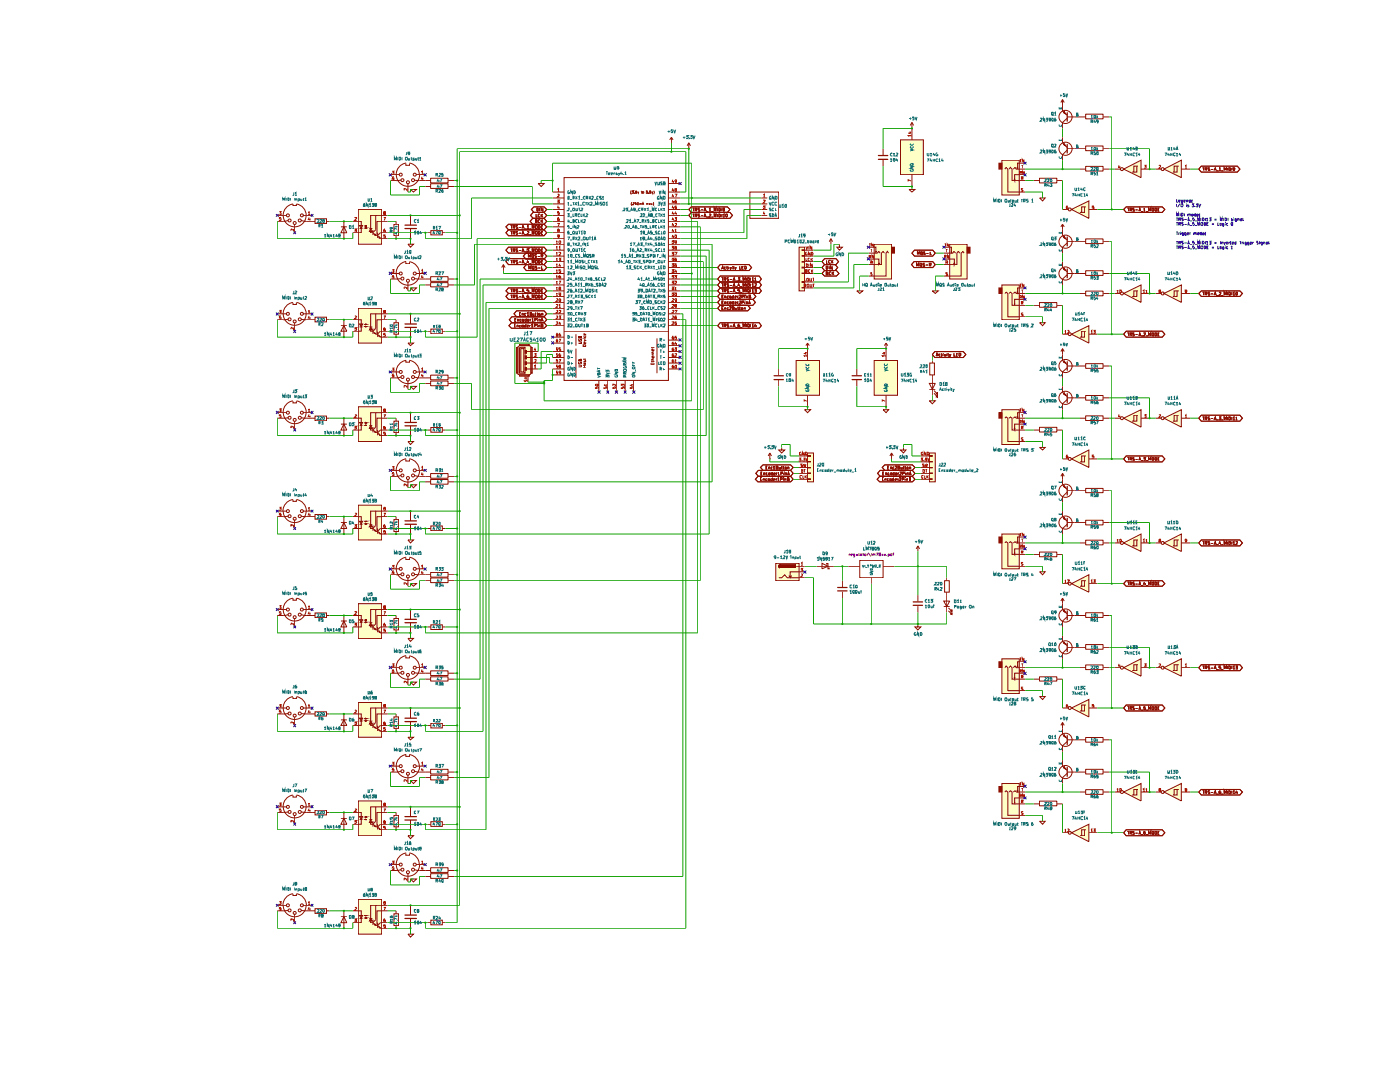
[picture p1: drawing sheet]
<svg xmlns="http://www.w3.org/2000/svg" width="279mm" height="216mm" viewBox="0 0 279 216" stroke-linecap="round" stroke-linejoin="round" font-family="sans-serif">
<g fill="#feffc6">
<path d="M71.5 140.2h4.7v6.9h-4.7z"/>
<path d="M71.5 159.8h4.7v7h-4.7z"/>
<path d="M71.5 179.5h4.7v6.9h-4.7z"/>
<path d="M71.5 120.4h4.7v7h-4.7z"/>
<path d="M71.5 100.8h4.7v6.9h-4.7z"/>
<path d="M199.9 131.5h3.5v6.9h-3.5z"/>
<path d="M224.2 58.6l3.5-1.7v3.4z"/>
<path d="M224.2 33.7l3.5-1.7v3.4z"/>
<path d="M232.3 33.7l3.5-1.7v3.4z"/>
<path d="M232.3 58.6l3.5-1.7v3.4z"/>
<path d="M232.3 158l3.5-1.7v3.5z"/>
<path d="M232.3 133.2l3.5-1.7v3.4z"/>
<path d="M224.2 133.2l3.5-1.7v3.4z"/>
<path d="M224.2 158l3.5-1.7v3.5z"/>
<path d="M224.2 108.3l3.5-1.7v3.4z"/>
<path d="M232.3 108.3l3.5-1.7v3.4z"/>
<path d="M224.2 83.4l3.5-1.6v3.4z"/>
<path d="M232.3 83.4l3.5-1.6v3.4z"/>
<path d="M199.9 156.3h3.5v7h-3.5z"/>
<path d="M213.8 141.3l3.5-1.7v3.5z"/>
<path d="M213.8 166.2l3.5-1.7v3.4z"/>
<path d="M71.5 81.2h4.7v6.9h-4.7z"/>
<path d="M71.5 41.8h4.7v6.9h-4.7z"/>
<path d="M71.5 61.5h4.7v7h-4.7z"/>
</g>
<path d="M103.2 69.3v5.2" fill="none" stroke="#feffc6" stroke-width=".25"/>
<g fill="#feffc6">
<path d="M103.4 69.1l.3-.1h1.9l.4 .1v5.5l-.4 .2h-1.9l-.4-.2z"/>
<path d="M103.7 68.7h1.9v.3h-1.9z"/>
<path d="M103.7 74.8h1.9v.3h-1.9z"/>
</g>
<path d="M106.1 69.3v5.2" fill="none" stroke="#feffc6" stroke-width=".25"/>
<g fill="#feffc6">
<path d="M174.5 71.9h4.6v7h-4.6z"/>
<path d="M199.9 81.8h3.5v6.9h-3.5z"/>
<path d="M213.8 91.6l3.5-1.8v3.5z"/>
<path d="M185.5 90.4h1.2v5.7h-1.2z"/>
<path d="M199.9 106.6h3.5v6.9h-3.5z"/>
<path d="M213.8 116.5l3.5-1.8v3.5z"/>
<path d="M161.2 90.4h1.2v5.7h-1.2z"/>
<path d="M159.5 49.3h1.1v8.7h-1.1z"/>
<path d="M154.8 112.4h4.7v3.5h-4.7z"/>
<path d="M158.9 71.9h4.6v7h-4.6z"/>
<path d="M199.9 56.9h3.5v6.9h-3.5z"/>
<path d="M213.8 41.8l3.5-1.7v3.5z"/>
<path d="M213.8 66.7l3.5-1.7v3.5z"/>
<path d="M199.9 32h3.5v6.9h-3.5z"/>
<path d="M174.5 48.7h3.4v7h-3.4z"/>
<path d="M189.5 48.7h3.5v7h-3.5z"/>
<path d="M179.7 27.9h4.6v6.9h-4.6z"/>
</g>
<g fill="none" stroke="#8c0d00" stroke-width=".2">
<path d="M59.1 119.3v.5h-.6v-.5a2.3 2.3 0 0 0-1.7 3.5 2.3 2.3 0 0 0 3.9 .1 2.3 2.3 0 0 0-1.5-3.5M70.4 103.1h1.7v2.4h-1.7M71.5 100.8h4.7v6.9h-4.7zM71.8 104h.6l-.3 .6zM71.8 104.6h.6M72.6 104h.6M72.6 104.5h.6M73.7 104.6h.6M74 104.6l.3 .5h-.6zM74.4 104.9v.9M74.8 105.7l.2 .3-.3-.1zM75 102h-1v3.5h.5l.5 .6h.3"/>
<path d="M75.4 105.5v.9M75.4 106.1l.5 .5M75.7 106.4v-.1l.2 .3zM75.9 106.6h1.5M77.4 102h-2.4v2.9l-.5 .5M77.4 103.1h-2.2v3M77.4 105.5h-1.5l-.5 .5M77.9 113.5h1.8M79.8 113.3h.4v.4h-.4zM80.1 114.6l-2.2 .1M80.1 114.4h.4v.4h-.4zM81 111.3v.3h.8v-.3"/>
<path d="M81.1 111.2a2.33 2.33 0 0 0-2 2.5 2.33 2.33 0 0 0 2.4 2.1 2.33 2.33 0 0 0 2.2-2.3M81.2 114.8h.4v.4h-.4zM81.4 115.3v1.7M81.7 111.2a2.35 2.35 0 0 1 2 2.3M81.9 116.5h1.2l-.6 .5zM82.2 114.4h.4v.4h-.4zM82.6 113.3h.4v.4h-.4zM82.7 114.6l2.2 .1M83 113.5h1.9M84.9 115.9h1.1M85.9 115.3h3.5v1h-3.5zM89.5 115.9h1.1"/>
<path d="M55.3 121.6h1.9M57.2 121.4h.5v.5h-.5zM57.5 122.6l-.6 .2h-1.6M57.6 122.4h.4v.5h-.4zM58.5 139a2.29 2.29 0 0 0-1.6 3.5 2.29 2.29 0 0 0 3.8 0 2.29 2.29 0 0 0-1.5-3.5M58.5 139.1v.3h.6v-.3M58.6 122.9h.4v.5h-.4zM58.8 123.4v1.7M59.6 122.4h.4v.5h-.4zM60 121.4h.5v.5h-.5zM60.1 122.6l.7 .2h2.1M60.4 121.6h1.9"/>
<path d="M62.9 122.3h2.3v.9h-2.3zM65.2 122.8h.6M68 123.9h1.2M68.6 123.9l.6 1.2h-1.2zM68.6 122.8v3.5M70.4 122.8h1.7v2.3h-1.7M71.5 120.4h4.7v7h-4.7zM71.8 123.7h.6l-.3 .6zM71.8 124.3h.6M72.6 123.7h.6M72.6 124.2h.6M73.7 124.3h.6"/>
<path d="M74 124.3l.3 .5h-.6zM74.4 124.6v1M74.5 125.2l.5 .5h.3M74.8 125.4l.2 .2-.3-.1zM75 121.6h-1v3.5h.5M75.4 125.1v1M75.4 125.8l.5 .5h1.5M75.7 125.9l.2 .3-.2-.1zM77.4 121.6h-2.4v2.9l-.5 .5M77.4 122.8h-2.2v2.9M77.4 125.1h-1.5l-.5 .5M77.9 133.2h1.8"/>
<path d="M78.6 123.4h1v2.3h-1zM79 122.8v.6M79 125.7v.6M79.8 133h.4v.5h-.4zM80.1 134.2l-2.2 .1M80.1 134h.4v.5h-.4zM81 130.9v.4h.8v-.4M81.1 130.8a2.35 2.35 0 0 0-2 2.4M81.2 134.4h.4v.5h-.4zM81.4 127.4h1.1l-.6 .6zM81.4 134.9v1.8M81.7 130.9a2.34 2.34 0 0 1 2.1 2.5 2.34 2.34 0 0 1-2.4 2.1 2.34 2.34 0 0 1-2.3-2.3"/>
<path d="M81.9 136.1h1.2l-.6 .6zM81.9 121.6v2M81.9 124.3v2M82.2 134h.4v.5h-.4zM82.6 133h.4v.5h-.4zM82.7 134.2l3.3 .1M83 133.2h1.9M84.9 135.5h1.1M85.4 125.1h.6M85.9 135.1h3.5v.8h-3.5zM85.9 133.9h3.5v.9h-3.5zM86 124.7h2.3v.9h-2.3z"/>
<path d="M88.3 125.1h.6M89.5 135.5h1.1M89.5 134.3h1.1M183.2 124.5v.6h.6l-.6 .6-.6-.6h.6M212.1 128l.9 .8M213 129.2h1.4M213 129.4l-.9 1M215.5 129.2h1.2M216.7 128.6h3.4v.9h-3.4zM220.2 129.2h1.2M55.3 141.3h1.9M57.2 141.1h.5v.4h-.5z"/>
<path d="M57.5 142.4l-2.2 .1M57.6 142.2h.4v.4h-.4zM58.5 158.6a2.3 2.3 0 0 0-2 2.3M58.5 158.7v.4h.6v-.4M58.6 142.6h.4v.4h-.4zM58.8 143.1v1.6M59.2 158.6a2.29 2.29 0 0 1 1.9 2.5 2.29 2.29 0 0 1-2.4 2.1 2.29 2.29 0 0 1-2.2-2.3M59.6 142.2h.4v.4h-.4zM60 141.1h.5v.4h-.5zM60.1 142.4l2.8 .1M60.4 141.3h1.9M62.9 142h2.3v.9h-2.3z"/>
<path d="M65.2 142.5h.6M68 143.6h1.2M68.6 143.6l.6 1.1h-1.2zM68.6 142.5v3.4M70.4 142.5h1.7v2.2h-1.7M71.5 140.2h4.7v6.9h-4.7zM71.5 159.8h4.7v7h-4.7zM71.8 143.3h.6l-.3 .6zM71.8 143.9h.6M72.6 143.4h.6M72.6 143.8h.6M73.7 143.9h.6"/>
<path d="M74 143.9l.3 .6h-.6zM74.4 144.3v.9M74.5 144.8l.5 .5h.3M74.7 145.2l.1-.1 .2 .2zM75 141.3h-1v3.4h.5l.5-.5v-2.9h2.4M75.4 144.9v.9M75.4 145.4l.5 .5h1.5M75.7 145.8v-.1l.2 .1zM77.4 142.5h-2.2v2.8M77.4 144.7h-1.5l-.5 .6M77.9 152.9h1.8M78.6 143.1h1v2.2h-1z"/>
<path d="M79 142.5v.6M79 145.3v.6M79.8 152.7h.4v.4h-.4zM80.1 153.9l-.7 .2h-1.5M80.1 153.7h.4v.4h-.4zM81 150.6v.3h.8v-.3M81.1 150.6a2.33 2.33 0 0 0-2 2.5 2.33 2.33 0 0 0 2.4 2.1 2.33 2.33 0 0 0 2.2-2.3M81.2 154.2h.4v.4h-.4zM81.4 147.1h1.1l-.6 .5zM81.4 154.6v1.7M81.7 150.6a2.35 2.35 0 0 1 2 2.3M81.9 155.8h1.2l-.6 .5z"/>
<path d="M81.9 141.3v2M81.9 144v1.9M82.2 153.7h.4v.4h-.4zM82.6 152.7h.4v.4h-.4zM82.7 153.9l.7 .2h2.6M83 152.9h1.9M84.9 155.2h1.1M85.4 144.7h.6M85.9 153.5h3.5v.9h-3.5zM85.9 154.7h3.5v.9h-3.5zM86 144.3h2.3v1h-2.3zM88.3 144.7h.6"/>
<path d="M89.5 154.1h1.1M89.5 155.2h1.1M55.3 161h1.9M57.2 160.8h.5v.4h-.5zM57.5 162l-2.2 .1M57.6 161.8h.4v.4h-.4zM58.5 178.3a2.34 2.34 0 0 0-2 2.4M58.5 178.4v.3h.6v-.3M58.6 162.2h.4v.5h-.4zM58.8 162.7v1.8M59.2 178.3a2.34 2.34 0 0 1 1.9 2.4M59.6 161.8h.4v.4h-.4z"/>
<path d="M60 160.8h.5v.4h-.5zM60.1 162l2.8 .1M60.4 161h1.9M62.9 161.7h2.3v.9h-2.3zM65.2 162.1h.6M68 163.3h1.2M68.6 163.3l.6 1.2h-1.2zM68.6 162.1v3.5M70.4 162.1h1.7v2.4h-1.7M71.5 179.5h4.7v6.9h-4.7zM71.8 162.9h.6l-.3 .6zM71.8 163.5h.6"/>
<path d="M72.6 163h.6M72.6 163.5h.6M73.7 163.5h.6M74 163.5l.3 .6h-.6zM74.4 163.9v1M74.7 164.8l.1-.1 .2 .3zM75 161h-1v3.5h.5l.5 .5M75 165h.3M75.4 164.5v.9M75.4 165.1l.5 .5M75.7 165.4v-.1l.2 .3zM75.9 165.6h1.5"/>
<path d="M77.4 161h-2.4v2.9l-.5 .5M77.4 162.1h-2.2v2.9M77.4 164.5h-1.5l-.5 .5M77.9 172.5h1.8M78.6 162.7h1v2.3h-1zM79 162.1v.6M79 165v.6M79.8 172.3h.4v.4h-.4zM80.1 173.5l-.7 .2h-1.5M80.1 173.3h.4v.5h-.4zM81 170.3v.4h.8v-.4M81.1 170.2a2.33 2.33 0 0 0-2 2.5 2.33 2.33 0 0 0 2.4 2.1 2.33 2.33 0 0 0 2.2-2.3"/>
<path d="M81.2 173.8h.4v.5h-.4zM81.4 166.8h1.1l-.6 .6zM81.4 174.3v1.7M81.7 170.2a2.35 2.35 0 0 1 2 2.3M81.9 175.4h1.2l-.6 .6zM81.9 161v1.9M81.9 163.6v2M82.2 173.3h.4v.5h-.4zM82.6 172.3h.4v.4h-.4zM82.7 173.5l.7 .2h2.6M83 172.5h1.9M84.9 174.9h1.1"/>
<path d="M85.4 164.5h.6M85.9 174.3h3.5v1h-3.5zM85.9 173.2h3.5v.9h-3.5zM86 164h2.3v.9h-2.3zM88.3 164.5h.6M89.5 174.9h1.1M89.5 173.7h1.1M55.3 180.6h1.9M56.5 180.7a2.29 2.29 0 0 0 2.3 2.2 2.29 2.29 0 0 0 2.3-2.2M57.2 180.4h.5v.5h-.5zM57.5 181.7h-2.2M57.6 181.4h.4v.5h-.4z"/>
<path d="M58.6 181.9h.4v.5h-.4zM58.8 182.3v1.8M59.6 181.4h.4v.5h-.4zM60 180.4h.5v.5h-.5zM60.1 181.7h2.8M60.4 180.6h1.9M62.9 181.3h2.3v1h-2.3zM65.2 181.7h.6M68 182.9h1.2M68.6 182.9l.6 1.2h-1.2zM68.6 181.7v3.5M70.4 181.7h1.7v2.4h-1.7"/>
<path d="M71.8 182.7h.6l-.3 .6zM71.8 183.3h.6M72.6 182.7h.6M72.6 183.2h.6M73.7 183.3h.6M74 183.3l.3 .5h-.6zM74.4 183.6v.9M74.8 184.4l.2 .2-.3-.1zM75 180.6h-1v3.5h.5l.5 .6h.3M75.4 184.2v.9M75.4 184.7l.5 .5M75.7 185l.2 .2z"/>
<path d="M75.9 185.2h1.5M77.4 180.6h-2.4v2.9l-.5 .5M77.4 181.7h-2.2v3M77.4 184.1h-1.5l-.5 .5M78.6 182.3h1v2.4h-1zM79 181.7v.6M79 184.7v.5M81.4 186.4h1.1l-.6 .6zM81.9 180.6v2M81.9 183.3v1.9M85.4 184.1h.6M86 183.6h2.3v.9h-2.3z"/>
<path d="M88.3 184.1h.6"/>
<circle cx="212.6" cy="129.2" r="1.31"/>
</g>
<g fill="none" stroke="#af1300" stroke-width=".2">
<path d="M70.7 104.7h.5l-.3 .3h.2l.1 .2h-.5M70.8 102.4h.3l.1 .2-.5 .4h.5M76.6 102.4h.3l-.2 .6M76.7 101.5l-.1-.2 .2-.1 .1 .2-.3 .2 .1 .2 .2-.1-.1-.2M76.8 104.7l-.2 .2v.3h.3v-.2h-.3M76.9 105.9h-.3v.2h.3l-.1 .4-.2-.1M78.3 112.8h.3l-.1 .2 .1 .1v.2h-.3M78.6 113.9h-.2l-.1 .4 .3-.1v.3h-.3M81.2 116.3v.3l-.3-.3h-.2v.3M84.1 113l.2-.2v.6M84.1 113.4h.4M84.2 113.9l-.1 .4h.4"/>
<path d="M84.4 114.2v.3M55.8 120.9h.3l-.2 .2 .2 .1v.3h-.3M56.1 122.1h-.3v.2h.3l-.1 .3h-.2M58.6 124.3v.4l-.4-.4-.2 .2 .1 .2M61.5 121l.2-.1v.6M61.5 121.5h.4M61.7 122.1l-.2 .4h.4M61.9 122.2v.4M70.7 124.3h.5l-.3 .3h.2l.1 .2-.5 .1M70.8 122.1h.3l.1 .1-.5 .4h.5M76.6 122.1h.3l-.2 .5M76.7 121.1l-.1-.1 .2-.1 .1 .2-.3 .1v.3h.3l-.1-.4"/>
<path d="M76.8 124.3l-.2 .2v.4h.3l-.1-.3-.2 .1M76.9 125.5h-.3v.3h.3l-.1 .3-.2-.1M78.3 132.5h.3l-.1 .2h.1v.4l-.3-.1M78.6 133.7h-.2l-.1 .2 .2-.1 .1 .4h-.3M81.2 135.9v.4l-.5-.4v.4M84.1 132.6l.2-.1v.6M84.1 133.1h.4M84.2 133.6l-.1 .4h.4M84.4 133.8v.4M55.8 140.6h.3l-.2 .2 .2 .1v.2h-.3M56.1 141.7h-.3v.3h.3l-.1 .3-.2-.1M58.6 144.1v.3l-.3-.3-.3 .1 .1 .1"/>
<path d="M61.5 140.8l.2-.2v.5M61.5 141.1h.4M61.7 141.7l-.2 .4h.4M61.9 142v.3M70.7 144.1h.5l-.3 .1 .3 .3-.5 .1M70.8 141.8l.2-.1 .2 .2-.5 .4h.5M76.6 141.7h.3l-.2 .6M76.7 140.9l-.1-.3h.3l-.1 .3h-.2v.2h.3l-.1-.2M76.8 144.1l-.2 .1v.4h.3l-.1-.4-.2 .2M76.9 145.2h-.3v.3l.2-.1 .1 .3h-.3M78.3 152.1h.3l-.1 .3h.1v.3l-.3-.1M78.6 153.3h-.2l-.1 .3h.3v.2h-.3"/>
<path d="M81.2 155.6v.3l-.5-.3v.3M84.1 152.3l.2-.2v.6M84.1 152.7h.4M84.2 153.3l-.1 .3h.4M84.4 153.5v.4M55.8 179.9h.3l-.2 .2h.2v.3h-.3M55.8 160.2h.3l-.2 .2 .2 .1v.2h-.3M56.1 161.4h-.3v.3h.3v.2h-.3M58.6 163.7v.3l-.3-.3-.3 .1 .1 .2M61.5 160.4l.2-.2v.6M61.5 160.8h.4M61.7 161.3l-.2 .5h.4"/>
<path d="M61.9 161.6v.3M70.7 163.7h.5l-.3 .2 .3 .2-.2 .2-.3-.1M70.8 161.4h.3l.1 .2-.5 .3h.5M76.6 161.4h.3l-.2 .5M76.7 160.5l-.1-.2 .2-.1v.3h-.2l.1 .3 .2-.1-.1-.2M76.8 163.7l-.2 .2v.3h.3l-.1-.3-.2 .1M76.9 164.9h-.3v.2h.3v.3h-.3M78.3 171.8h.3l-.1 .2h.1v.3h-.3M78.6 172.9h-.2l-.1 .3h.3v.3l-.3-.1M81.2 175.2v.4l-.4-.4-.1 .1v.3M84.1 171.9l.2-.1v.5M84.1 172.3h.4"/>
<path d="M84.2 172.9l-.1 .5h.4M84.4 173.1v.4M56.1 181.1h-.3v.2h.3l-.1 .4-.2-.1M58.6 183.4v.3l-.3-.3h-.3l.1 .3M61.5 180.1l.2-.2v.6M61.5 180.5h.4M61.7 181l-.2 .4h.4M61.9 181.2v.5M70.7 183.4h.5l-.3 .2h.2l.1 .3h-.5M70.8 181.1h.3l.1 .1-.5 .5h.5M76.6 181.1h.3l-.2 .6M76.7 180.1l-.1-.1 .2-.1 .1 .2-.3 .1 .1 .3 .2-.1-.1-.3"/>
<path d="M76.8 183.4l-.2 .1v.4h.3v-.3l-.3 .1M76.9 184.5h-.3v.3l.2-.1 .1 .3h-.3"/>
</g>
<path d="M80.8 123.6h2.3M80.8 124.3h2.3M213 128.3v1.7M80.8 143.3h2.3M80.8 144h2.3M80.8 162.9h2.3M80.8 163.6h2.3M80.8 182.6h2.3M80.8 183.3h2.3" fill="none" stroke="#8c0d00" stroke-width=".25"/>
<path d="M212.4 128.2l.2 .4-.4-.3z" fill="#8c0d00"/>
<path d="M212.1 126.9v1.1M212.1 130.4v1.1M212.2 128.3l.2-.1 .2 .4zM214.4 129.2h1.1" fill="none" stroke="#8c0d00" stroke-width=".2"/>
<path d="M211.4 130.7l.1 .3h.4v-.3M211.4 127.3v.3h.5v-.3M211.6 127.4v.2M214.8 128.7h.3l-.1-.3h-.2v.6h.3l.1-.2-.2-.1" fill="none" stroke="#146e70" stroke-width=".2"/>
<path d="M199.4 132h.5v1.2h-.5z" fill="#8c0d00"/>
<g fill="none" stroke="#8c0d00" stroke-width=".2">
<path d="M222.5 33.7h1.2M223.7 33.5h.4v.5h-.4zM224.2 33.7l3.5-1.7v3.4zM226.9 33.2v1.1h-.6M227.1 33.2h-.8v1.1h-.4M227.7 33.7h1.7M230.6 33.7h1.2M231.8 33.5h.4v.5h-.4zM232.3 33.7l3.5-1.7v3.4zM234.9 33.2v1.1h-.6M235.3 33.2h-1v1.1h-.2M235.8 33.7h1.7"/>
<path d="M239.7 33.2h7.2l.5 .5-.5 .6h-7.2l-.5-.6zM240 33.5h.3M240.2 33.5v.5M240.5 33.7h.3v-.2h-.3v.5M240.7 33.7l.1 .3M241.4 33.5h-.3l.1 .2 .2 .1v.2h-.3M241.7 33.8h.4M242.3 34l.2-.5 .2 .5M242.4 33.8h.2M242.7 34.1h.5M243.3 33.6l.2-.1v.5M243.3 34h.3"/>
<path d="M243.7 34.1h.4M244.3 34v-.5l.2 .3 .2-.3v.5M245 33.5v.5M245.2 33.5l.4 .1-.1 .4h-.3zM245.8 33.5v.5M246.4 33.7l-.2 .1-.1-.3 .3 .1-.1 .4h-.2M222.5 58.6h1.2M223.7 58.3h.4v.5h-.4zM224.2 58.6l3.5-1.7v3.4zM224.8 41.3h7.2l.5 .5-.5 .6h-7.2l-.6-.6zM225 41.5h.3M225.2 41.5v.6"/>
<path d="M225.5 41.9h.2l.2-.3-.4-.1v.6M225.6 41.9l.3 .2M226.4 41.5l-.4 .1 .4 .3v.2h-.4M226.6 41.9h.4M226.9 58v1.1h-.6M227.1 58h-.8v1.1h-.4M227.3 42.1l.2-.6 .1 .6M227.3 42h.3M227.7 58.6h1.7M227.7 42.2h.4M228.2 41.7l.2-.2v.6M228.2 42.1h.4"/>
<path d="M228.7 42.2h.5M229.2 42.1v-.6l.3 .5 .2-.5v.6M229.9 41.6h.4l-.1 .5-.3-.1zM230.5 41.5l.4 .1-.1 .5h-.3zM230.6 58.6h1.2M231.1 41.8h.2M231.4 41.5h-.3v.6h.3M231.8 58.3h.4v.5h-.4zM232.3 58.6l3.5-1.7v3.4zM234.9 58v1.1h-.6M235.3 58h-1v1.1h-.2M235.8 58.6h1.7"/>
<path d="M239.7 58h7.7l.6 .6-.6 .5h-7.7l-.5-.5zM240 58.3h.3M240.2 58.3v.6M240.5 58.6h.3v-.2l-.3-.1v.6M240.7 58.6l.1 .3M241.4 58.4h-.3l.1 .2h.2l-.1 .3h-.2M241.7 58.6h.4M242.3 58.9l.2-.6 .2 .6M242.4 58.7h.2M242.7 59h.5M243.3 58.4h.3l-.3 .5h.3M243.7 59h.4"/>
<path d="M244.3 58.9v-.6l.2 .4 .2-.4v.6M245 58.3v.6M245.2 58.3l.4 .2-.1 .4h-.3zM245.8 58.3v.6M246.1 58.5l.2-.2v.6M246.1 58.9h.3M246.8 58.3l.1 .1v.5h-.2l-.1-.3zM224.8 66.1h7.2l.5 .6-.5 .6h-7.2l-.6-.6zM225 66.4h.3M225.2 66.4v.6M225.5 66.7h.3l.1-.2-.4-.1v.6M225.6 66.7l.3 .3"/>
<path d="M226.4 66.4l-.4 .1 .4 .3v.1h-.4M226.6 66.8h.4M227.3 67l.2-.6 .1 .6M227.3 66.9h.3M227.7 67h.4M228.2 66.5l.4-.1v.3l-.4 .3h.4M228.7 67h.5M229.2 67v-.6l.3 .5 .2-.5v.6M229.9 66.5h.4l-.1 .5-.3-.1zM230.5 66.4l.4 .1v.4l-.2 .1h-.2zM231.1 66.7h.2M231.4 66.4h-.3v.6h.3"/>
<path d="M222.5 83.4h1.2M223.7 83.2h.4v.5h-.4zM224.2 83.4l3.5-1.6v3.4zM224.8 91h7.2l.5 .6-.5 .6h-7.2l-.6-.6zM225 91.3h.3M225.2 91.3v.5M225.5 91.6h.3l.1-.2-.4-.1v.5M225.6 91.6l.3 .2M226.4 91.3l-.4 .1 .4 .3v.1h-.4M226.6 91.7h.4M226.9 82.9v1.1h-.6M227.1 82.9h-.8v1.1h-.4"/>
<path d="M227.3 91.8l.2-.5 .1 .5M227.3 91.7h.3M227.7 91.9h.4M227.7 83.4h1.7M228.2 91.3h.4l-.2 .2 .2 .1v.2h-.4M228.7 91.9h.5M229.2 91.8v-.5l.3 .4 .2-.4v.5M229.9 91.4h.4l-.1 .4-.3-.1zM230.5 91.3l.4 .1-.1 .4h-.3zM230.6 83.4h1.2M231.1 91.6h.2M231.4 91.3h-.3v.5h.3"/>
<path d="M231.8 83.2h.4v.5h-.4zM232.3 83.4l3.5-1.6v3.4zM234.9 82.9v1.1h-.6M235.3 82.9h-1v1.1h-.2M235.8 83.4h1.7M239.7 82.9h7.7l.6 .5-.6 .6h-7.7l-.5-.6zM240 83.2h.3M240.2 83.2v.6M240.5 83.5l.3-.1v-.2h-.3v.6M240.7 83.5l.1 .3M241.4 83.2l-.3 .1v.1l.3 .1v.2h-.3M241.7 83.5h.4"/>
<path d="M242.3 83.8l.2-.6 .2 .6h.5M242.4 83.6h.2M243.3 83.2h.3l-.1 .2h.1v.3h-.3M243.7 83.8h.4M244.3 83.8v-.6l.2 .4 .2-.4v.6M245 83.2v.6M245.2 83.2h.3l.1 .2-.2 .4h-.2zM245.8 83.2v.6M246.1 83.4l.2-.2v.6M246.1 83.8h.3M246.6 83.4l.2-.2v.6M246.6 83.8h.3"/>
<path d="M222.5 108.3h1.2M223.7 108.1h.4v.5h-.4zM224.2 108.3l3.5-1.7v3.4zM224.8 115.9h7.2l.5 .6-.5 .5h-7.2l-.6-.5zM225 116.1h.3M225.2 116.1v.6M225.5 116.5h.3l.1-.2-.4-.2v.6M225.6 116.5l.3 .2M226.4 116.2l-.2-.1-.2 .2 .4 .2v.2h-.4M226.6 116.6h.4M226.9 107.7v1.2h-.6M227.1 107.7h-.8v1.2h-.4"/>
<path d="M227.3 116.7l.2-.6 .1 .6M227.3 116.6h.3M227.7 116.8h.4M227.7 108.3h1.7M228.4 116.1l-.2 .5h.4M228.6 116.4v.3M228.7 116.8h.5M229.2 116.7v-.6l.3 .5 .2-.5v.6M229.9 116.2h.4l-.1 .5-.3-.1zM230.5 116.1l.4 .1-.1 .5h-.3zM230.6 108.3h1.2M231.1 116.5h.2"/>
<path d="M231.4 116.1h-.3v.6h.3M231.8 108.1h.4v.5h-.4zM232.3 108.3l3.5-1.7v3.4zM234.9 107.7v1.2h-.6M235.3 107.7h-1v1.2h-.2M235.8 108.3h1.7M239.7 107.7h7.7l.6 .6-.6 .6h-7.7l-.5-.6zM240 108.1h.3M240.2 108.1v.6M240.5 108.3h.3v-.2h-.3v.6M240.7 108.3l.1 .4M241.4 108.1h-.3l.1 .2 .2 .1-.1 .3-.2-.1"/>
<path d="M241.7 108.4h.4M242.3 108.7l.2-.6 .2 .6h.5M242.4 108.5h.2M243.5 108l-.2 .4h.3M243.6 108.3v.4M243.7 108.7h.4M244.3 108.7v-.6l.2 .4 .2-.4v.6M245 108.1v.6M245.2 108.1l.4 .1v.3l-.2 .2h-.2zM245.8 108.1v.6M246.1 108.3l.2-.2v.6M246.1 108.7h.3"/>
<path d="M246.6 108.1h.3v.2l-.3 .4h.3M199.4 132h.5v1.2h-.5zM199.9 131.5h3.5v6.9h-3.5zM200.5 133.2l.3-.3 .3 .3v4.6h3.5M201.4 133.2l.2-.3 .4 .3v2.3h2.6M202.2 133.2l.4-.3 .2 .3h1.8M202.6 135.2l-.1 .2M203.2 132.9l-.1 .2M204.6 134.3h-2.1v1.1l-.1-.2M204.6 132h-1.5v1.1l-.2-.2M215.5 133.2h1.2M216.7 132.7h3.4v.9h-3.4z"/>
<path d="M220.2 133.2h1.2M222.5 133.2h1.2M223.7 133h.4v.5h-.4zM224.2 133.2l3.5-1.7v3.4zM226.9 132.6v1.2h-.6M227.1 132.6h-.8v1.2h-.4M227.7 133.2h1.7M230.6 133.2h1.2M231.8 133h.4v.5h-.4zM232.3 133.2l3.5-1.7v3.4zM234.9 132.6v1.2h-.6M235.3 132.6h-1v1.2h-.2"/>
<path d="M235.8 133.2h1.7M239.7 132.6h7.7l.6 .6-.6 .6h-7.7l-.5-.6zM240 132.9h.3M240.2 132.9v.6M240.5 133.2h.3v-.2l-.3-.1v.6M240.7 133.2l.1 .3M241.4 133h-.3v.1l.3 .2v.2h-.3M241.7 133.3h.4M242.3 133.5l.2-.6 .2 .6M242.4 133.3h.2M242.7 133.6h.5M243.6 132.9h-.3v.3h.3v.3h-.3"/>
<path d="M243.7 133.6h.4M244.3 133.5v-.6l.2 .4 .2-.4v.6M245 132.9v.6M245.2 132.9l.4 .2-.1 .4h-.3zM245.8 132.9v.6M246.1 133.1l.2-.2v.6M246.1 133.5h.3M246.6 132.9h.3l-.1 .2h.1v.4h-.3M215.5 158h1.2M215.5 147.6h1.2M215.5 154.1h1.2M216.7 147.2h3.4v.9h-3.4z"/>
<path d="M216.7 153.5h3.4v.9h-3.4zM216.7 157.6h3.4v.9h-3.4zM220.2 158h1.2M220.2 147.6h1.2M220.2 154.1h1.2M222.5 158h1.2M223.7 157.8h.4v.5h-.4zM224.2 158l3.5-1.7v3.5zM224.8 140.7h7.2l.5 .6-.5 .6h-7.2l-.6-.6zM225 141h.3M225.2 141v.6M225.5 141.4h.2l.2-.3-.4-.1v.6"/>
<path d="M225.6 141.4l.3 .2M226.4 141l-.4 .1 .4 .3v.2h-.4M226.6 141.4h.4M226.9 157.5v1.1h-.6M227.1 157.5h-.8v1.1h-.4M227.3 141.6l.2-.6 .1 .6M227.3 141.4h.3M227.7 141.7h.4M227.7 158h1.7M228.6 141h-.3l-.1 .3h.4v.3l-.4-.1M228.7 141.7h.5M229.2 141.6v-.6l.3 .4 .2-.4v.6"/>
<path d="M229.9 141.1h.4l-.1 .5-.3-.1zM230.5 141l.4 .1-.1 .5h-.3zM230.6 158h1.2M231.1 141.3h.2M231.4 141h-.3v.6h.3M231.8 157.8h.4v.5h-.4zM232.3 158l3.5-1.7v3.5zM234.9 157.5v1.1h-.6M235.3 157.5h-1v1.1h-.2M235.8 158h1.7M239.7 157.5h7.7l.6 .5-.6 .6h-7.7l-.5-.6zM240 157.8h.3"/>
<path d="M240.2 157.8v.6M240.5 158.1h.3v-.2l-.3-.1v.6M240.7 158.1l.1 .3M241.4 157.9h-.3v.1l.3 .1-.1 .3h-.2M241.7 158.1h.4M242.3 158.4l.2-.6 .2 .6M242.4 158.2h.2M242.7 158.5h.5M243.6 157.8l-.3 .2v.3h.3v-.3l-.3 .1M243.7 158.5h.4M244.3 158.4v-.6l.2 .4 .2-.4v.6M245 157.8v.6"/>
<path d="M245.2 157.8l.4 .2-.1 .4h-.3zM245.8 157.8v.6M246.1 158l.2-.2v.6M246.1 158.4h.3M246.8 157.8l-.2 .4h.4M246.9 158v.4"/>
</g>
<g fill="none" stroke="#af1300" stroke-width=".2">
<path d="M223.3 33l-.1 .4h.4M223.5 33.2v.4M228.4 33h.3l-.1 .2h.1v.3h-.3M231.3 33.1h.3l-.3 .5h.3M236.5 33.2l.2-.2v.6M236.5 33.6h.4M222.9 58l.2-.1v.6M222.9 58.5h.3M223.5 57.9a.3 .3 0 0 1 .3 .2 .3 .3 0 0 1-.2 .4zM228.1 58l.2-.1v.6M228.1 58.5h.4M228.6 58l.2-.1v.6"/>
<path d="M228.6 58.5h.4M231.4 58.1l-.1-.1 .3-.1v.1l-.3 .2 .1 .3 .2-.1-.1-.3M236.9 58.1l-.4 .1v-.3l.4 .1-.1 .4-.3 .1M223.3 82.7l-.1 .4h.4M223.5 82.9v.4M228.4 82.8h.3l-.1 .1 .1 .1v.3h-.3M231.3 82.8h.3l-.3 .5h.3M236.5 82.9l.2-.1v.5M236.5 83.3h.4M222.9 107.7l.2-.1v.6M222.9 108.2h.3M223.6 107.6a.3 .3 0 0 1 .2 .3 .3 .3 0 0 1-.2 .3z"/>
<path d="M228.1 107.7l.2-.1v.6M228.1 108.2h.4M228.6 107.7l.2-.1v.6M228.6 108.2h.4M231.4 107.8l-.1-.1 .2-.1 .1 .2-.3 .2 .1 .2 .2-.1-.1-.3M236.9 107.8l-.3 .2v-.4l.3 .1v.2l-.2 .3h-.2M203.5 133.9h.3v-.2h-.3v.5M203.5 131.3h.3M203.7 133.9l.1 .3M203.7 131.3v.6M203.8 135.1l.4-.1-.1-.2h-.3v.5M203.8 132.5h.4"/>
<path d="M204 135.1l.2 .2M204 132.5v.6M204.2 137.1h-.4v.3l.4 .1-.4 .1M204.4 131.3v.6l-.4-.6v.6M204.4 133.7v.5l-.3-.5v.5M223.3 132.5l-.1 .4h.4M223.5 132.6v.5M228.4 132.5h.3l-.1 .2h.1v.3h-.3M231.3 132.6h.3l-.3 .5h.3M236.5 132.6l.2-.1v.6M236.5 133.1h.4M222.9 157.5l.2-.1v.6"/>
<path d="M222.9 158h.3M223.5 157.4a.3 .3 0 0 1 .3 .2 .3 .3 0 0 1-.2 .4zM228.1 157.5l.2-.1v.6M228.1 158h.4M228.6 157.5l.2-.1v.6M228.6 158h.4M231.4 157.6l-.1-.2h.3v.1l-.3 .2 .1 .3 .2-.1-.1-.3M236.9 157.6l-.4 .1v-.3h.4l-.1 .5-.3 .1"/>
</g>
<path d="M199.4 156.9h.5v1.1h-.5z" fill="#8c0d00"/>
<g fill="none" stroke="#8c0d00" stroke-width=".2">
<path d="M206.3 135.5h1.2M207.4 135.1h3.5v.8h-3.5zM211 135.5h1.1M199.4 156.9h.5v1.1h-.5zM199.9 156.3h3.5v7h-3.5zM200.5 158l.3-.2 .3 .2v4.7h3.5M201.4 158l.2-.2 .4 .2v2.4h2.6M202.2 158l.4-.2 .2 .2h1.8M203.2 157.7l-.1 .3M204.6 159.2h-2.1v1l-.1-.1M204.6 156.9h-1.5v1.1l-.2-.3M212.1 141.3h1.1"/>
<path d="M212.1 146.5l.9 .9M213 147.6h1.4M213 148l-.9 .8M213.3 141.1h.4v.4h-.4zM213.8 141.3l3.5-1.7v3.5zM216.5 140.7v1.2h-.6M216.7 140.7h-.8v1.2h-.4M217.3 141.3h1.7M202.6 160.1l-.1 .1M224.8 165.6h7.2l.5 .6-.5 .6h-7.2l-.6-.6zM225 165.9h.3M225.2 165.9v.6"/>
<path d="M225.5 166.2h.3l.1-.2-.4-.1v.6M225.6 166.2l.3 .3M226.4 165.9l-.4 .1 .4 .3v.1h-.4M226.6 166.3h.4M227.3 166.5l.2-.6 .1 .6M227.3 166.3h.3M227.7 166.5h.4M228.6 165.9h-.3l-.1 .3 .2 .3 .2-.1-.1-.3-.3 .2M228.7 166.5h.5M229.2 166.5v-.6l.3 .4 .2-.4v.6M229.9 166h.4l-.1 .5-.3-.1zM230.5 165.9l.4 .1v.4l-.2 .1h-.2z"/>
<path d="M231.1 166.2h.2M231.4 165.9h-.3v.6h.3"/>
<circle cx="212.6" cy="147.6" r="1.31"/>
</g>
<g fill="none" stroke="#af1300" stroke-width=".2">
<path d="M203.5 158.8h.3v-.3h-.3v.6M203.5 156.2h.3M203.7 158.8l.1 .3M203.7 156.2v.6M203.8 160h.3l.1-.3-.4-.1v.6M203.8 157.4h.4M204 160l.2 .2M204 157.4v.6M204.4 156.2v.6l-.4-.6v.6M204.4 158.5v.6l-.3-.6v.6M213.1 140.6l-.3 .1v.4l.4-.1-.2-.2-.2 .1M218.3 140.6h-.3v.3h.3v.2h-.3"/>
<path d="M204.2 162h-.4v.2l.4 .2-.1 .1h-.3"/>
</g>
<path d="M213 146.8v1.8" fill="none" stroke="#8c0d00" stroke-width=".25"/>
<path d="M212.4 146.6l.2 .5-.4-.2z" fill="#8c0d00"/>
<g fill="none" stroke="#8c0d00" stroke-width=".2">
<path d="M207.5 139h1.1l-.5 .6zM212.1 144.2v2.3M212.1 148.8v1.2M212.1 144.2l-.4 .5M212.1 144.2l.3 .5M212.1 152.9l.9 .8M212.4 146.6l.2 .5-.4-.2zM213 154.1h1.4M213 154.3l-.9 .9M214.4 147.6h1.1M207.5 163.9h1.1l-.5 .6z"/>
<circle cx="212.6" cy="154.1" r="1.31"/>
</g>
<path d="M211.4 149.2l.1 .4h.3l.1-.4M211.4 145.8v.2h.5v-.2M211.6 145.8v.2M214.8 147.2h.3v-.3h-.3v.6l.4-.1-.2-.2" fill="none" stroke="#146e70" stroke-width=".2"/>
<path d="M213 153.1v1.8" fill="none" stroke="#8c0d00" stroke-width=".25"/>
<path d="M212.4 153l.2 .5-.4-.3z" fill="#8c0d00"/>
<g fill="none" stroke="#8c0d00" stroke-width=".2">
<path d="M77.9 34.8h1.8M79.8 34.6h.4v.5h-.4zM80.1 35.9l-2.2 .1M80.1 35.7h.4v.5h-.4zM81 32.6v.4h.8v-.4M81.1 32.5a2.33 2.33 0 0 0-2 2.6 2.33 2.33 0 0 0 2.4 2.1 2.33 2.33 0 0 0 2.2-2.3M81.2 36.1h.4v.5h-.4zM81.4 36.6v1.7M81.7 32.5a2.35 2.35 0 0 1 2 2.4M81.9 37.8h1.2l-.6 .5zM82.2 35.7h.4v.5h-.4zM82.6 34.6h.4v.5h-.4z"/>
<path d="M82.7 35.9l3.3 .1M83 34.8h1.9M84.9 37.2h1.1M85.9 36.7h3.5v.9h-3.5zM85.9 35.6h3.5v.9h-3.5zM89.5 36h1.1M89.5 37.2h1.1M107.4 36.6h1.2l-.6 .6zM134 28.5h.1M134 27.4l-.3 .5M134 27.4l.3 .5M134 27.4v1.1"/>
<path d="M137.5 29.7h.1M137.5 28.5l-.4 .6M137.5 28.5l.3 .6M137.5 28.5v1.2M55.3 43h1.9M57.2 42.8h.5v.4h-.5zM57.5 44l-.6 .2h-1.6M57.6 43.8h.4v.4h-.4zM58.6 44.3h.4v.4h-.4zM58.8 44.8v1.6M59.1 40.7v.3h-.6v-.3a2.3 2.3 0 0 0-1.7 3.5 2.3 2.3 0 0 0 3.9 .1 2.3 2.3 0 0 0-1.5-3.6M59.6 43.8h.4v.4h-.4z"/>
<path d="M60 42.8h.5v.4h-.5zM60.1 44l.7 .2h2.1M60.4 43h1.9M62.9 43.7h2.3v.9h-2.3zM65.2 44.2h.6M68 45.3h1.2M68.6 45.3l.6 1.1h-1.2zM68.6 44.2v3.4M70.4 44.2h1.7v2.2h-1.7M71.5 41.8h4.7v6.9h-4.7zM71.8 45h.6l-.3 .6zM71.8 45.6h.6"/>
<path d="M72.6 45.1h.6M72.6 45.5h.6M73.7 45.6h.6M74 45.6l.3 .6h-.6zM74.4 46v.8M74.5 46.5l.5 .5h.3M74.8 46.7l.2 .3-.3-.1zM75 43h-1v3.4h.5M75.4 46.5v.9M75.4 47.1l.5 .5h1.5M75.7 47.3l.2 .2h-.2zM77.4 43h-2.4v2.9l-.5 .5"/>
<path d="M77.4 44.2h-2.2v2.8M77.4 46.4h-1.5l-.5 .6M77.9 54.6h1.8M78.6 44.8h1v2.2h-1zM79 44.2v.6M79 47v.6M79.8 54.4h.4v.4h-.4zM80.1 55.6l-2.2 .1M80.1 55.4h.4v.4h-.4zM81 52.3v.3h.8v-.3M81.1 52.2a2.35 2.35 0 0 0-2 2.3M81.2 55.8h.4v.4h-.4z"/>
<path d="M81.4 48.7h1.1l-.6 .6zM81.4 56.3v1.7M81.7 52.2a2.34 2.34 0 0 1 2.1 2.5 2.34 2.34 0 0 1-2.4 2.2 2.34 2.34 0 0 1-2.3-2.3M81.9 57.5h1.2l-.6 .5zM81.9 43v1.9M81.9 45.6v2M82.2 55.4h.4v.4h-.4zM82.6 54.4h.4v.4h-.4zM82.7 55.6l3.3 .1M83 54.6h1.9M84.9 56.9h1.1M85.4 46.4h.6"/>
<path d="M85.9 55.2h3.5v.9h-3.5zM85.9 56.4h3.5v.8h-3.5zM86 46h2.3v.9h-2.3zM88.3 46.4h.6M89.5 55.7h1.1M89.5 56.9h1.1M100.5 54h.1M100.5 52.8l-.4 .6M100.5 52.8l.3 .6M100.5 52.8v1.2M101 45.3l.5-.5h7.1l.5 .5-.5 .6h-7.1zM101.5 45.9h7.1l.5 .5-.5 .6h-7.1l-.5-.6z"/>
<path d="M101.5 57.5h7.1l.5 .5-.5 .6h-7.1l-.5-.6zM101.5 58.6h7.1l.5 .5-.5 .6h-7.1l-.5-.6zM101.5 51.6h7.1l.5 .6-.5 .6h-7.1l-.5-.6zM101.5 49.3h7.1l.5 .6-.5 .6h-7.1l-.5-.6zM101.9 46.2h.3M101.9 45h.3M101.9 57.7h.3M101.9 58.9h.3M101.9 52h.3M101.9 49.7h.3M102.1 45v.6M102.1 46.2v.6"/>
<path d="M102.1 49.7v.6M102.1 52v.5M102.1 57.7v.6M102.1 58.9v.6M102.4 46.4h.4v-.2h-.4v.6M102.4 45.3h.3l.1-.3h-.4v.6M102.4 58h.4l-.1-.3h-.3v.6M102.4 59.2h.3l.1-.3h-.4v.6M102.4 52.3h.3l.1-.3h-.4v.5M102.4 49.9h.4v-.2h-.4v.6M102.6 46.4l.2 .4M102.6 45.3l.2 .3"/>
<path d="M102.6 58l.2 .3M102.6 59.2l.2 .3M102.6 52.3l.2 .2M102.6 49.9l.2 .4M103.3 46.2h-.3v.2l.3 .2-.1 .2-.2-.1M103.3 45h-.3v.3l.3 .1v.2h-.3M103.3 57.8h-.3l.1 .2 .2 .1v.2h-.3M103.3 58.9h-.3v.2l.3 .2v.2h-.3M103.3 52h-.3v.2l.3 .2v.1h-.3M103.3 49.7h-.3v.2l.3 .2-.1 .2-.2-.1M103.6 46.5h.4M103.6 45.3h.4"/>
<path d="M103.6 58.1h.4M103.6 59.2h.4M103.6 52.3h.4M103.6 50h.4M104.2 46.8l.2-.6 .2 .6h.5M104.2 45.6l.2-.6 .2 .6M104.2 58.3l.2-.6 .2 .6M104.2 59.5l.2-.6 .2 .6M104.2 52.5l.2-.5 .2 .5M104.2 50.3l.2-.6 .2 .6h.5M104.3 46.6h.2M104.3 45.4h.2"/>
<path d="M104.3 58.1h.2M104.3 59.3h.2M104.3 52.4h.2M104.3 50.1h.2M104.6 45.7h.5M104.6 58.4h.5M104.6 59.6h.5M104.6 52.6h.5M105 50.5h3.6l.5 .6-.5 .6h-3.6l-.6-.6zM105 52.8h3.6l.5 .6-.5 .6h-3.6l-.5-.6zM105.1 49.7h.4l-.2 .1 .2 .3-.1 .2-.3-.1M105.2 46.2h.3v.2l-.4 .4h.4"/>
<path d="M105.2 45.2l.2-.2v.6M105.2 45.6h.3M105.3 52l-.1 .4h.3M105.5 57.7h-.3v.3h.3v.2l-.3 .1M105.5 58.9l-.3 .2v.4l.3-.1v-.3l-.3 .1M105.5 51.4v-.6l.1 .4 .3-.4v.6M105.5 52.1v.4M105.5 53.7v-.6l.3 .5 .2-.5v.6M105.6 46.8h.5M105.6 45.7h.5M105.6 58.4h.5M105.6 59.6h.5"/>
<path d="M105.6 52.6h.5M105.6 50.3h.5M106.1 50.8h.4l-.1 .6-.3-.1zM106.2 46.8v-.6l.2 .4 .2-.4v.6M106.2 45.6v-.6l.2 .4 .2-.4v.6M106.2 58.3v-.6l.2 .4 .2-.4v.6M106.2 59.5v-.6l.2 .4 .2-.4v.6M106.2 51.3l.3 .1M106.2 52.5v-.5l.2 .4 .2-.4v.5M106.2 50.3v-.6l.2 .4 .2-.4v.6M106.2 53.2h.4l-.1 .5-.3-.1zM106.3 53.6l.3 .1"/>
<path d="M106.3 43.6h2.3l.5 .6-.5 .6h-2.3l-.5-.6zM106.4 42.4h2.2l.5 .6-.5 .6h-2.2l-.5-.6zM106.6 41.3h2l.5 .5-.5 .6h-2l-.5-.6zM106.8 44.2l.4-.1-.1-.3h-.3v.6h.4l-.1-.2M106.9 46.2l.3 .1v.4l-.1 .1-.3-.3zM106.9 45l.3 .1v.5h-.3l-.1-.2zM106.9 57.8h.3v.5h-.3zM106.9 58.9l.3 .1v.5h-.3l-.1-.2zM106.9 52h.3v.5h-.3l-.1-.1zM106.9 49.7h.3v.5l-.1 .1-.3-.3zM107 42.7v.6h.2M107.1 50.8h-.4v.2l.4 .2-.1 .2h-.3"/>
<path d="M107.2 53.1h-.4l.1 .3 .3 .1-.1 .2-.3-.1M107.2 41.5l.2 .1-.1 .5h-.1zM107.3 51.2h.4M107.4 53.5h.4M107.5 46.2h.2a.33 .33 0 0 1 .1 .3 .33 .33 0 0 1-.3 .3zM107.5 45a.3 .3 0 0 1 .3 .3 .3 .3 0 0 1-.3 .3zM107.5 57.7a.3 .3 0 0 1 .3 .3 .3 .3 0 0 1-.3 .3zM107.5 58.9a.3 .3 0 0 1 .3 .3 .3 .3 0 0 1-.3 .3zM107.5 52a.3 .3 0 0 1 .3 .2 .3 .3 0 0 1-.3 .3zM107.5 49.7h.2a.33 .33 0 0 1 .1 .3 .33 .33 0 0 1-.3 .3zM107.7 41.5v.6M107.7 43.9h-.3v.4l.3 .1"/>
<path d="M107.7 42.7l-.3 .1v.4h.3M108 51.1l.3-.1v-.2h-.3v.6M108 42.7v.6M108 43.8v.6M108.1 53.1v.6h.3M108.1 46.4h.2M108.1 45.3h.2M108.1 58h.2M108.1 59.1h.2M108.1 52.2h.2M108.1 49.9h.2M108.1 44.1l.2 .3"/>
<path d="M108.1 43l.2 .3M108.2 51.1l.1 .3M108.3 46.2h-.2v.6h.2M108.3 45h-.2v.6h.2M108.3 57.7h-.2v.6h.2M108.3 58.9h-.2v.6h.2M108.3 52h-.2v.5h.2M108.3 49.7h-.2v.6h.2M108.3 41.5v.6l-.3-.6v.6M108.3 43.8l-.3 .4M108.3 42.7l-.3 .4M55.3 62.6h1.9"/>
<path d="M57.2 62.4h.5v.4h-.5zM57.5 63.7l-2.2 .1M57.6 63.5h.4v.4h-.4zM58.5 80a2.29 2.29 0 0 0-1.6 3.5 2.29 2.29 0 0 0 3.8 0 2.29 2.29 0 0 0-1.5-3.5M58.5 60.3a2.29 2.29 0 0 0-1.6 3.6 2.29 2.29 0 0 0 3.8 0 2.29 2.29 0 0 0-1.5-3.6M58.5 60.4v.4h.6v-.4M58.6 63.9h.4v.5h-.4zM58.8 64.4v1.7M59.6 63.5h.4v.4h-.4zM60 62.4h.5v.4h-.5zM60.1 63.7l2.8 .1M60.4 62.6h1.9"/>
<path d="M62.9 63.3h2.3v.9h-2.3zM65.2 63.8h.6M68 65h1.2M68.6 65l.6 1.1h-1.2zM68.6 63.8v3.5M70.4 63.8h1.7v2.3h-1.7M71.5 61.5h4.7v7h-4.7zM71.8 64.7h.6l-.3 .5zM71.8 65.2h.6M72.6 64.7h.6M72.6 65.2h.6M73.7 65.2h.6"/>
<path d="M74 65.2l.3 .6h-.6zM74.4 65.6v1M74.5 66.2l.5 .5h.3M74.7 66.5l.1-.1 .2 .2zM75 62.6h-1v3.5h.5l.5-.6v-2.9h2.4M75.4 66.2v.9M75.4 66.8l.5 .5h1.5M75.7 67.1v-.1l.2 .2zM77.4 63.8h-2.2v2.9M77.4 66.1h-1.5l-.5 .5M77.9 74.2h1.8M78.6 64.4h1v2.3h-1z"/>
<path d="M79 63.8v.6M79 66.7v.6M79.8 74h.4v.4h-.4zM80.1 75.2l-.7 .2h-1.5M80.1 75h.4v.5h-.4zM81 71.9v.4h.8v-.4M81.1 71.9a2.33 2.33 0 0 0-2 2.5 2.33 2.33 0 0 0 2.4 2.1 2.33 2.33 0 0 0 2.2-2.3M81.2 75.5h.4v.5h-.4zM81.4 68.5h1.1l-.6 .5zM81.4 75.9v1.8M81.7 71.9a2.35 2.35 0 0 1 2 2.3M81.9 77.1h1.2l-.6 .6z"/>
<path d="M81.9 62.6v2.1M81.9 65.3v2M82.2 75h.4v.5h-.4zM82.6 74h.4v.4h-.4zM82.7 75.2l.7 .2h2.6M83 74.2h1.9M84.9 76.5h1.1M85.4 66.1h.6M85.9 76h3.5v1h-3.5zM85.9 74.9h3.5v.9h-3.5zM86 65.7h2.3v.9h-2.3zM88.3 66.1h.6"/>
<path d="M89.5 76.5h1.1M89.5 75.4h1.1M103.1 69.3h.2v5.2h-.2zM103.4 69.1l.3-.1h1.9l.4 .1v5.5l-.4 .2h-1.9l-.4-.2zM103.7 69.4l1.1-.1v5.2h-1.1zM103.9 69.6h.6v4.6h-.6zM104.5 74.2l.3 .3M104.8 69.3l-.3 .3M55.3 82.3h1.9M57.2 82.1h.5v.5h-.5zM57.5 83.4h-2.2M57.6 83.1h.4v.5h-.4z"/>
<path d="M58.5 80.1v.3h.6v-.3M58.6 83.6h.4v.4h-.4zM58.8 84v1.8M59.1 99.7v.3h-.6v-.3a2.28 2.28 0 0 0-2 2.3M59.2 99.7a2.34 2.34 0 0 1 1.9 2.3M59.6 83.1h.4v.5h-.4zM60 82.1h.5v.5h-.5zM60.1 83.4h2.8M60.4 82.3h1.9M62.9 83h2.3v1h-2.3zM65.2 83.4h.6M68 84.6h1.2"/>
<path d="M68.6 84.6l.6 1.2h-1.2zM68.6 83.4v3.5M70.4 83.4h1.7v2.4h-1.7M71.5 81.2h4.7v6.9h-4.7zM71.8 84.3h.6l-.3 .6zM71.8 84.9h.6M72.6 84.4h.6M72.6 84.9h.6M73.7 84.9h.6M74 84.9l.3 .6h-.6zM74.4 85.3v.9M74.7 86.2l.1-.1 .2 .2z"/>
<path d="M75 82.3h-1v3.5h.5l.5 .5M75 86.3h.3M75.4 85.9v.9M75.4 86.4l.5 .5M75.7 86.7l.2 .2zM75.9 86.9h1.5M77.4 82.3h-2.4v2.9l-.5 .5M77.4 83.4h-2.2v2.9M77.4 85.8h-1.5l-.5 .5M77.9 93.9h1.8M78.6 84h1v2.3h-1zM79 83.4v.6"/>
<path d="M79 86.3v.6M79.1 93.9a2.33 2.33 0 0 0 2.3 2.3 2.33 2.33 0 0 0 2.3-2.3M79.8 93.6h.4v.5h-.4zM80.1 94.9l-.7 .1h-1.5M80.1 94.7h.4v.4h-.4zM81 91.7v.3h.8v-.3M81.1 91.5a2.35 2.35 0 0 0-2 2.4M81.2 95.2h.4v.4h-.4zM81.4 88.1h1.1l-.6 .6zM81.4 95.6v1.7M81.7 91.5a2.35 2.35 0 0 1 2 2.4M81.9 96.7h1.2l-.6 .6z"/>
<path d="M81.9 82.3v2M81.9 85v1.9M82.2 94.7h.4v.4h-.4zM82.6 93.6h.4v.5h-.4zM82.7 94.9l.7 .1h2.6M83 93.9h1.9M84.9 96.1h1.1M85.4 85.8h.6M85.9 95.7h3.5v.9h-3.5zM85.9 94.5h3.5v.9h-3.5zM86 85.3h2.3v.9h-2.3zM88.3 85.8h.6"/>
<path d="M89.5 96.1h1.1M89.5 95h1.1M55.3 102h1.9M56.5 102a2.29 2.29 0 0 0 2.3 2.3 2.29 2.29 0 0 0 2.3-2.3M57.2 101.8h.5v.4h-.5zM57.5 103l-2.2 .1M57.6 102.8h.4v.4h-.4zM58.6 103.3h.4v.4h-.4zM58.8 103.7v1.8M59.6 102.8h.4v.4h-.4zM60 101.8h.5v.4h-.5zM60.1 103l2.8 .1"/>
<path d="M60.4 102h1.9M62.9 102.7h2.3v.9h-2.3zM65.2 103.1h.6M68 104.3h1.2M68.6 104.3l.6 1.2h-1.2zM68.6 103.1v3.5M78.6 103.7h1v2.4h-1zM79 103.1v.6M79 106.1v.5M81.4 107.7h1.1l-.6 .6zM81.9 102v1.9M81.9 104.6v2"/>
<path d="M84.9 114.7h1.1M85.4 105.5h.6M85.9 114.2h3.5v1h-3.5zM86 105h2.3v.9h-2.3zM88.3 105.5h.6M89.5 114.7h1.1M207.4 159.9h3.5v.9h-3.5zM212.1 151.7v1.2M212.1 155.2v1.1M212.4 153l.2 .5-.4-.3zM214.4 154.1h1.1M206.3 160.4h1.2"/>
<path d="M211 160.4h1.1M212.1 166.2h1.1M213.3 165.9h.4v.5h-.4zM213.8 166.2l3.5-1.7v3.4zM216.5 165.6v1.2h-.6M216.7 165.6h-.8v1.2h-.4M217.3 166.2h1.7"/>
</g>
<path d="M211.4 155.6l.1 .3h.4v-.3M211.4 152.1v.3h.5v-.3M211.6 152.2v.2M214.8 153.6h.3v-.3h-.3v.6l.4-.2-.2-.1" fill="none" stroke="#146e70" stroke-width=".2"/>
<g fill="none" stroke="#af1300" stroke-width=".2">
<path d="M78.3 34.2h.3l-.1 .1 .1 .1v.3h-.3M78.6 35.3h-.2l-.1 .3 .3-.1v.4h-.3M81.2 37.6v.4l-.3-.4h-.2v.4M84.1 34.3l.2-.1v.6M84.1 34.8h.4M84.2 35.3l-.1 .4h.4M84.4 35.5v.4M55.8 42.2h.3l-.2 .3 .2 .1v.2h-.3M56.1 43.4h-.3v.3h.3l-.1 .3-.2-.1M58.6 45.7v.3l-.4-.3-.2 .2 .1 .1M61.5 42.4l.2-.2v.6M61.5 42.8h.4"/>
<path d="M61.7 43.4l-.2 .4h.4M61.9 43.6v.4M70.7 45.7h.5l-.3 .2h.2l.1 .3-.5 .1M70.8 43.5l.3-.1 .1 .2-.5 .4h.5M76.6 43.4h.3l-.2 .6M76.7 42.5l-.1-.2 .2-.1 .1 .3-.3 .1v.2h.3l-.1-.3M76.8 45.7l-.2 .2v.4h.3l-.1-.4-.2 .1M76.9 46.9h-.3v.2h.3l-.1 .4-.2-.1M78.3 53.8h.3l-.1 .3h.1v.2h-.3M78.6 55h-.2l-.1 .3 .2-.1 .1 .3h-.3M81.2 57.3v.3l-.5-.3v.3M84.1 54l.2-.2v.6"/>
<path d="M84.1 54.4h.4M84.2 54.9l-.1 .4h.4M84.4 55.2v.3M55.8 61.9h.3l-.2 .2 .2 .1v.2h-.3M56.1 63h-.3v.4h.3l-.1 .2-.2-.1M58.6 65.3v.5l-.4-.5-.2 .2 .1 .2M61.5 62.1l.2-.2v.5M61.5 62.4h.4M61.7 63l-.2 .5h.4M61.9 63.3v.3M70.7 65.4h.5l-.3 .2 .3 .2-.5 .1M70.8 63.1l.2-.1 .2 .2-.5 .4h.5"/>
<path d="M76.6 63h.3l-.2 .6M76.7 62.2l-.1-.3h.3l-.1 .3h-.2v.2h.3l-.1-.2M76.8 65.4l-.2 .1v.4h.3l-.1-.3-.2 .2M76.9 66.5h-.3v.4h.3l-.1 .2-.2-.1M78.3 73.5h.3l-.1 .2h.1v.3h-.3M78.6 74.6h-.2l-.1 .3h.3v.2h-.3M81.2 76.9v.4l-.3-.4-.2 .1v.3M84.1 73.6l.2-.1v.5M84.1 74h.4M84.2 74.6l-.1 .4h.4M84.4 74.8v.4M55.8 81.6h.3l-.2 .2h.2v.3h-.3"/>
<path d="M56.1 82.8h-.3v.2h.3v.3h-.3M58.6 85.1v.3l-.3-.3h-.3l.1 .3M61.5 81.8l.2-.2v.6M61.5 82.2h.4M61.7 82.7l-.2 .4h.4M61.9 82.9v.4M70.7 85.1h.5l-.3 .1 .3 .3-.2 .1h-.3M70.8 82.8l.4 .1-.5 .4h.5M76.6 82.8h.3l-.2 .5M76.7 81.8l-.1-.1 .2-.1v.2h-.2l.1 .4 .2-.1-.1-.3M76.8 85.1h-.2v.5h.3l-.1-.4-.2 .2M76.9 86.2h-.3v.3h.3v.2h-.3"/>
<path d="M78.3 93.1h.3l-.1 .3h.1v.3h-.3M78.6 94.3h-.2l-.1 .2h.3v.4l-.3-.1M81.2 96.6v.4l-.4-.4-.1 .1v.2M84.1 93.3l.2-.2v.6M84.1 93.7h.4M84.2 94.3l-.1 .4h.4M84.4 94.5v.4M55.8 101.2h.3l-.2 .3h.2v.2h-.3M56.1 102.4h-.3v.3h.3l-.1 .3-.2-.1M58.6 104.7v.3l-.3-.3-.3 .1 .1 .2M61.5 101.4l.2-.2v.6M61.5 101.8h.4"/>
<path d="M61.7 102.3l-.2 .5h.4M61.9 102.6v.4M212.5 165.6l.1-.2v.6M212.5 166h.3M213.1 165.5l.1-.1 .2 .2-.3 .4h.3M217.7 165.6l.2-.2v.6M217.7 166h.4M218.2 165.4h.4l-.2 .3h.2v.3h-.4"/>
</g>
<path d="M80.8 44.9h2.3M80.8 45.6h2.3M80.8 64.7h2.3M80.8 65.3h2.3M80.8 84.3h2.3M80.8 85h2.3M80.8 103.9h2.3M80.8 104.6h2.3" fill="none" stroke="#8c0d00" stroke-width=".25"/>
<path d="M104.8 69.9h.3v.6h-.3z" fill="#8c0d00"/>
<path d="M104.8 69.9h.3v.6h-.3z" fill="none" stroke="#8c0d00" stroke-width=".2"/>
<path d="M104.8 71h.3v.6h-.3z" fill="#8c0d00"/>
<path d="M104.8 71h.3v.6h-.3z" fill="none" stroke="#8c0d00" stroke-width=".2"/>
<path d="M104.8 72.2h.3v.6h-.3z" fill="#8c0d00"/>
<path d="M104.8 72.2h.3v.6h-.3z" fill="none" stroke="#8c0d00" stroke-width=".2"/>
<path d="M104.8 73.4h.3v.5h-.3z" fill="#8c0d00"/>
<g fill="none" stroke="#8c0d00" stroke-width=".2">
<path d="M110.3 38.3h2.3M110.3 39.5h2.3M112.6 35.4h20.8v40.5h-20.8zM126 38.1l-.1 .1v.4l.1 .1M126.1 38.1h.4l-.2 .1 .2 .3h-.4M126.6 38.5v.1M127 38.1a.25 .25 0 0 0-.2 .2 .25 .25 0 0 0 .2 .3v-.4l-.2 .2M127.2 38.2l.2 .4 .1-.4M127.9 38.2h.2M128 38.1l.1 .5M128.2 38.2l.3 .1-.1 .3h-.2zM129.3 38.1h-.3v.2h.3v.3l-.3-.1"/>
<path d="M129.5 38.5v.1M129.9 38.1h-.2v.2h.2l-.1 .3-.1-.1M130.1 38.2l.1 .4 .1-.4M130.4 38.1l.2 .2-.2 .4M133.4 36.6h2.4M133.4 38.3h2.4M133.4 39.5h2.4M110.3 43h2.3M110.3 44.2h2.3M110.3 45.3h2.3M110.3 46.4h2.3M110.3 47.6h2.3"/>
<path d="M110.3 48.7h2.3M110.3 49.9h2.3M110.3 51.1h2.3M110.3 52.2h2.3M110.3 53.4h2.3M110.3 54.6h2.3M110.3 55.7h2.3M110.3 56.9h2.3M110.3 58h2.3M110.3 59.1h2.3M110.3 40.7h2.3M110.3 41.8h2.3"/>
<path d="M126.1 40.4l-.2 .3 .2 .3M126.3 40.4h.2v.2l-.3 .3h.3M127 40.4h-.3v.2h.3v.3h-.3M127.2 40.4h.2v.5l-.3-.1zM127.6 40.9v-.3h.2v.3M127.8 40.6h.2v.3M128.2 40.9l.1-.5 .2 .5M128.2 40.8h.2M129 40.9v-.3h.2v.3M129.2 40.6h.1v.3M129.6 40.6h.2v.3h-.2v-.2h.2M129.9 40.6l.3 .3"/>
<path d="M130.2 40.6l-.3 .3M130.4 40.4v.6M133.4 43h2.4M133.4 44.2h2.4M133.4 45.3h2.4M133.4 46.4h2.4M133.4 47.6h2.4M133.4 48.7h2.4M133.4 49.9h2.4M133.4 51.1h2.4M133.4 52.2h2.4M133.4 53.4h2.4"/>
<path d="M133.4 54.6h2.4M133.4 55.7h2.4M133.4 56.9h2.4M133.4 58h2.4M133.4 59.1h2.4M133.4 40.7h2.4M133.4 41.8h2.4M164.6 54h2.3l.5 .6-.5 .5h-2.3l-.6-.5zM164.6 52.8h2.1l.5 .6-.5 .6h-2.1l-.6-.6zM164.6 51.6h2.2l.6 .6-.6 .6h-2.2l-.6-.6zM164.9 54.6l.3-.2-.1-.2h-.2v.6h.3v-.2h-.1M164.9 53.1l.3 .1v.4l-.1 .1h-.2z"/>
<path d="M164.9 52v.5h.2M165.5 53.1v.6M165.7 52a.28 .28 0 0 0-.3 .2 .28 .28 0 0 0 .1 .3h.2M165.8 54.3h-.3v.4l.3 .1M166 52v.5M166.1 53.1v.6l-.4-.6v.6M166.1 54.2v.6M166.1 52.2l.2 .3M166.2 54.5l.2 .3M166.3 52l-.3 .3M166.4 54.2l-.3 .4M167.5 48.7v.6h.6l-.6 .6-.5-.6h.5"/>
<path d="M171 58h1.2l-.6 .6zM102.1 64.4h6.5l.5 .6-.5 .5h-6.5l-.5-.5zM102.2 63.2h6.4l.5 .6-.5 .6h-6.4l-.6-.6zM102.7 65h.1M102.8 63.8h.1M102.9 64.7h-.2v.5h.2M103 63.5h-.2v.6h.2M103.1 62h5.5l.5 .6-.5 .6h-5.5l-.5-.6zM103.2 65.2v-.3l.2 .1v.2M103.3 63.8h.2v.3M103.3 63.7v.4M103.7 68.7h1.9v.3h-1.9z"/>
<path d="M103.7 74.8h1.9v.3h-1.9zM103.7 62.6h.2M103.9 62.4h-.2v.6h.2M103.9 64.9h-.2v.3h.2M104 63.7h-.2v.4h.2M104.2 62.6h.2v.4M104.2 63.8l.2-.1 .1 .4h-.1zM104.2 64.9h.2v.3h-.3zM104.2 62.5v.5M104.8 73.4h.3v.5h-.3zM105 62.6h-.3v.3l.3 .1M105 64.7v.5h-.3v-.3h.3"/>
<path d="M105 63.7h-.2v.4h.2M105 63.5v.6M105.1 70.2h2.3M105.1 71.3h2.3M105.1 72.4h2.3M105.1 73.6h2.3M105.2 62.5l.2-.1v.6M105.2 65.1l.3-.2h-.3v.3h.3M105.2 63h.3M105.3 63.9h.2v-.2h-.2v.4h.2M105.4 75.1v1.1M105.7 64.9v.3"/>
<path d="M105.8 62.6h.3v-.2h-.3v.6h.3v-.2l-.1-.2M105.8 63.7v.4M105.9 64.9l-.2 .1M106 69.3h.2v5.2h-.2zM106 63.7l-.2 .1M106.1 64.8l.1-.1v.5M106.1 65.2h.3M106.1 63.7l.2-.2v.6M106.1 64.1h.4M106.3 62.5v.4h.3M106.6 62.5v.5M106.6 65l.4-.1-.2-.2h-.2v.5"/>
<path d="M106.7 63.8h.3l.1-.2-.4-.1v.6M106.8 62.5h.2M106.9 62.4l.1 .6M107.2 62.5h.1M107.2 62.4l.1 .6M107.2 64.7h.1M107.2 64.9v.3M107.3 63.5h.1M107.3 63.7v.4M107.5 65.2v-.3l.2 .1v.2M107.6 62.5l.2 .2-.1 .3-.2-.1zM107.6 63.8h.2v.3"/>
<path d="M107.6 63.7v.4M108 64.1l.2-.6 .2 .6M108 65l.3-.2-.1-.1h-.2v.5h.3v-.2h-.1M108.1 62.6h.2v.4M108.1 62.5v.5M108.1 64h.2M110.3 70.2h2.3M110.3 71.3h2.3M110.3 72.4h2.3M110.3 73.6h2.3M110.3 62.6h2.3M110.3 63.8h2.3"/>
<path d="M110.3 65h2.3M110.3 60.3h2.3M110.3 61.5h2.3M110.3 67.3h2.3M110.3 68.5h2.3M110.3 74.8h2.3M112.6 66.1h20.8M114.9 66.7v2.3M114.9 69.6v5.8M115.5 68.2l.5 .1v.2h-.5M115.5 72.9h.5v.3h-.5M115.5 67.7v.2l.1 .1 .2-.3h.2v.3"/>
<path d="M115.5 72.3v.3h.2l.2-.3 .1 .1v.2M115.8 67.2l.2-.1v.3h-.5v-.3l.3 .1v.2M115.8 71.8l.2-.1v.3h-.5v-.2h.2l.1 .2M116.4 68.8h.4l.1 .3h-.5zM116.4 67.6h.1M116.4 73.3h.5M116.4 72.9h.5M116.6 67.8l.3 .2-.3 .1M116.6 67v.4l.3-.1v-.3M116.6 72.4h.3v.3h-.3zM116.6 72v.2h.1l.1-.3 .1 .3M116.6 67.6h.3"/>
<path d="M116.6 71.6v.2M116.6 72.9v.4M116.9 68.3v.2h-.3v-.2l.1 .2M116.9 66.6v.3h-.3v-.3l.1 .3M116.9 71.6l-.5 .1M119.5 75.9v2.4M121.3 75.9v2.4M123 75.9v2.4M124.8 75.9v2.4M126.5 75.9v2.4M129.9 72.4v.3h.6v-.3M129.9 71.8h.6"/>
<path d="M130.1 69.3v.2M130.1 72v.3M130.1 70.8h.4M130.1 70.7l.2 .1M130.1 70.5h.4M130.2 72.5v.2M130.5 72l-.1 .2h-.5M130.5 71.6h-.3v.2M130.5 71.1v.2h-.3l-.1-.1 .2-.1 .1 .2M130.5 70.2h-.3v.3M130.5 69.7l-.1 .3h-.2l-.1-.3 .2-.1 .1 .4M130.5 69.3l-.6 .1"/>
<path d="M131.1 67.5v7M133.4 70.2h2.4M133.4 71.3h2.4M133.4 72.4h2.4M133.4 73.6h2.4M133.4 62.6h2.4M133.4 63.8h2.4M133.4 65h2.4M133.4 60.3h2.4M133.4 61.5h2.4M133.4 67.9h2.4M133.4 69h2.4"/>
<path d="M161.2 68.5l-.4 .5M161.2 68.5l.3 .5M161.2 68.5v1.1M171 73.6v1.3M171 75.8v1.3M174.5 71.9h4.6v7h-4.6zM176.8 68.5l-.3 .5M176.8 68.5l.4 .5M176.8 68.5v3.4M176.8 78.9v2.3M185.5 76.5h1.2l-.6 1.2zM185.5 80h1.2l-.6 .6z"/>
<path d="M185.5 77.7h1.2M185.6 72.4h.9v2.4h-.9zM186.1 71.9v.5M186.1 74.8v4.1M186.4 78.5l.7 .7v-.3v.3h-.4M186.4 77.9l.7 .7v-.3v.3h-.4M186.6 70.2h5.6l.6 .5-.6 .6h-5.6l-.5-.6zM186.8 71.1l.2-.6 .2 .6M186.8 70.9h.4M187.7 70.7h-.4l.2 .4 .2-.1M187.8 70.5v.5l.2 .1M187.8 70.7h.2"/>
<path d="M188.2 70.5h.1M188.2 70.7v.4M188.4 70.7l.2 .4 .1-.4M188.9 70.5h.1M188.9 70.7v.4M189.1 70.7h.3M189.2 70.5v.5l.2 .1M189.4 70.7l.2 .4M189.8 70.7l-.4 .6M190.4 70.5v.6h.3M190.9 70.7h.2M191.1 70.5h-.2v.6h.2"/>
<path d="M191.4 70.5l.3 .1v.3l-.1 .2h-.2zM207.5 89.3h1.1l-.5 .5z"/>
</g>
<g fill="none" stroke="#af1300" stroke-width=".2">
<path d="M111.2 39.9h.4l-.2 .3h.2v.2h-.4M111.3 37.8l.2-.2v.6M111.3 38.8l.2-.1 .1 .2-.4 .4h.4M111.3 38.2h.3M134.2 35.9v.4h.3M134.2 37.6v.4h.3M134.2 38.7v.5h.3M134.2 39.9v.5h.3M134.4 36.1v.4M134.4 37.8v.4M134.4 39v.3M134.7 38.7h.4l-.3 .6"/>
<path d="M134.8 37.9l-.1-.2 .3-.1-.1 .3-.2 .1 .1 .2 .2-.1-.1-.2M135 36.1l-.2 .1-.1-.2 .1-.1h.2l-.1 .6h-.1M135 39.9h-.2l-.1 .3v.2l.3 .1v-.3l-.3 .1M111 48.2l.1-.1v.5M111 49.3l.1-.1v.5M111 50.5l.1-.2v.6M111 51.7l.1-.2v.5M111 52.8l.1-.2v.6M111 54l.1-.2v.6M111 55.2l.1-.2v.5M111 56.3l.1-.2v.6M111 57.5l.1-.2v.6"/>
<path d="M111 58.6l.1-.1v.5M111 59.7l.2-.1 .1 .2-.3 .4h.3M111 48.6h.3M111 49.7h.3M111 50.9h.3M111 52h.3M111 53.2h.3M111 54.4h.3M111 55.5h.3M111 56.7h.3M111 57.9h.3M111 59h.3"/>
<path d="M111.2 44.6h.4l-.2 .6M111.4 45.9l-.1-.1 .2-.1 .1 .2-.3 .1v.3h.3v-.2l-.1-.2M111.4 41l-.1 .5h.3M111.6 42.2h-.3v.4l.3-.1v.2l-.3 .1M111.6 43.4l-.3 .2v.4l.3-.1v-.2h-.3M111.6 48.1h.3v.4l-.2 .1-.1-.1zM111.6 49.3l.1-.1v.5M111.6 50.4h.3l-.3 .5h.3M111.6 51.5h.3l-.2 .2 .2 .1v.2h-.3M111.6 56.1h.3l-.3 .6M111.6 49.7h.3M111.6 41.3v.4"/>
<path d="M111.6 47.1l-.3 .1v-.3l.3 .1v.4l-.3 .1M111.6 57.5v-.2l.3 .1-.3 .2v.3l.3-.1-.1-.3M111.7 52.6l-.1 .5h.3M111.7 59.6l.2 .1v.4l-.3 .1v-.5zM111.8 55l-.2 .1v.4h.3l-.1-.3-.2 .1M111.8 52.9v.3M111.9 53.8h-.3v.3h.3l-.1 .3-.2-.1M111.9 58.7l-.3 .1v-.3h.3v.4l-.3 .1M134.1 48.1h.4l-.3 .1 .3 .3-.2 .1h-.2M134.1 49.2h.4l-.3 .2h.2l.1 .3h-.4M134.1 50.3h.4l-.3 .3h.2l.1 .2h-.4M134.1 51.5h.4l-.3 .2 .3 .3h-.4"/>
<path d="M134.1 52.6h.4l-.3 .3h.2l.1 .2-.4 .1M134.1 55h.4l-.3 .2 .3 .2-.4 .1M134.1 56.1h.4l-.3 .3h.2l.1 .2h-.4M134.1 57.3h.4l-.3 .2h.2l.1 .3h-.4M134.1 58.5h.4l-.3 .1 .3 .3-.4 .1M134.1 53.8h.4l-.3 .3h.2l.1 .2h-.4M134.2 59.7l.1-.1 .2 .1-.4 .5h.4M134.2 41v.5h.3M134.2 42.2v.4h.3M134.2 43.4v.4h.3M134.2 44.5v.4h.3M134.2 45.7v.4h.3"/>
<path d="M134.2 46.9v.4h.3M134.4 40.1v.4M134.4 41.3v.4M134.4 42.5v.3M134.4 43.6v.4M134.4 44.8v.4M134.4 45.9v.4M134.4 47v.5M134.7 43.4h.3l-.2 .3h.2v.3l-.3-.1M134.7 44.6h.3v.2l-.3 .4h.3M134.7 45.9l.1-.2v.6M134.7 50.3h.4l-.3 .6"/>
<path d="M134.7 55h.3l-.2 .2 .2 .1v.2h-.3M134.7 56.2h.3l-.3 .5h.3M134.7 57.5l.1-.2v.6M134.7 57.9h.3M134.7 46.3h.3M134.8 46.9l.2 .1-.1 .5h-.1l-.1-.3zM134.8 58.5h.2v.5h-.2l-.1-.2zM134.8 42.2l-.1 .4h.4M134.8 49.4l-.1-.1 .2-.1 .1 .2-.3 .2 .1 .1h.2l-.1-.3M134.8 53.8l-.1 .4h.4M135 41.1h-.2l-.1 .3 .2-.1 .1 .3h-.3M135 48.3l-.2 .1-.1-.3h.3v.4l-.2 .1"/>
<path d="M135 51.5h-.2l-.1 .3 .1 .2h.2l-.1-.3-.2 .2M135 52.6h-.2l-.1 .4 .3-.1v.3h-.3M135 59.8l-.2 .2-.1-.3 .1-.1 .2 .1v.4l-.2 .1M135 42.5v.3M135 54v.4M104.6 75.6h.6M104.6 75.2h.6M104.7 75.8l-.1 .2 .2 .2 .2-.4h.2v.4M105 75.2v.4M106.6 70.6h.4l-.2 .2h.2v.3h-.4M106.6 71.8h.4v.2l-.4 .4h.4M106.6 73l.2-.1v.6"/>
<path d="M106.6 73.5h.4M106.8 69.4l-.2 .4h.4M106.9 69.6v.4M111 60.8h.3v.2l-.3 .3h.3M111 61.9h.3v.3l-.3 .2h.3M111 63.1l.2-.1 .1 .3-.3 .3h.3M111 64.3l.3-.1v.3l-.3 .3h.3M111.3 66.5l-.3 .2v.4h.3v-.3l-.3 .1M111.3 67.7l-.3 .2v.3l.2 .1 .1-.3h-.3M111.3 69.4h-.3v.3l.3-.1v.4h-.3M111.3 70.6h-.3v.2h.3v.4l-.3-.1M111.3 71.8h-.3v.2l.2-.1 .1 .4h-.3"/>
<path d="M111.3 72.9h-.3v.3l.3-.1v.4h-.3M111.3 74h-.3v.3h.3v.3h-.3M111.6 60.9l.1-.1v.5M111.6 61.9h.3v.3l-.3 .2h.3M111.6 63h.3l-.2 .3 .2 .2h-.3M111.6 67.7h.3l-.3 .6M111.6 71.8h.3l-.3 .6M111.6 61.3h.3M111.6 73.1v-.2h.2l.1 .2h-.3v.4h.3l-.1-.4M111.7 64.2l-.1 .5h.3M111.8 66.5l-.2 .2v.3h.3l-.1-.2-.2 .1M111.8 70.6h-.2v.5h.3v-.3l-.3 .1"/>
<path d="M111.8 64.4v.4M111.9 69.4h-.3v.3h.3v.3h-.3M111.9 74.3l-.3 .1v-.3h.3v.4l-.3 .1M118.8 77.3v.2h.3l-.1-.1 .3-.2 .1 .2-.1 .1M118.8 76.8h.6a.3 .3 0 0 1-.3 .2 .3 .3 0 0 1-.3-.2zM120.5 77.3v.2h.3v-.2l.2-.1v.3M121.1 76.8h-.6l.2 .2M121.1 76.7v.3M122.3 77.3v.2h.3l-.1-.1 .2-.2 .2 .2-.1 .1M122.9 76.7v.3l-.3-.3h-.3v.3M124 77.3v.2h.3v-.2l.2-.1v.3M124 77v-.3l.3 .1v-.1h.2v.3"/>
<path d="M125.8 77.3v.2h.2l-.1-.1 .3-.2 .2 .2-.1 .1M125.9 76.8h.5M126.1 76.7v.3l-.4-.2M134.2 60.8h.2l.1 .1-.4 .4h.4M134.2 61.9h.2l.1 .2-.4 .3h.4M134.2 63.1l.1-.1 .2 .2-.4 .4h.4M134.2 64.3l.2-.1 .1 .2-.4 .4h.4M134.4 67.1l-.2 .2v.4l.3-.1-.1-.2h-.2M134.4 68.3l-.2 .1v.4l.1 .1 .2-.2-.2-.2-.1 .1M134.4 69.4l-.2 .2v.4l.3-.1-.1-.3-.2 .1M134.4 70.6l-.2 .1v.5l.3-.1-.1-.3-.2 .1M134.4 71.8h-.2v.5l.1 .1 .2-.2-.2-.3-.1 .2"/>
<path d="M134.4 72.9l-.2 .1v.5l.3-.1-.1-.3-.2 .1M134.7 61.9h.4l-.3 .5M134.7 69.4h.3l-.2 .2h.2v.4h-.3M134.7 70.7l.3-.1v.2l-.3 .4h.3M134.7 71.9l.1-.1v.6M134.7 72.4h.3M134.8 61l-.1-.2h.3v.2l-.3 .1 .1 .2h.2l-.1-.3M134.8 68.2l-.1 .4h.4M134.8 72.9h.2v.6h-.2l-.1-.2zM135 63h-.2l-.1 .3v.2l.3 .1v-.3l-.3 .1M135 64.2h-.2l-.1 .3h.3v.2h-.3M135 67.1h-.2l-.1 .3h.3v.3l-.3-.1"/>
<path d="M135 68.5v.4M176.2 70.3h.5M176.5 70.2v.5l-.4-.2M176.7 71h-.6l.1 .2M176.7 70.8v.4M176.7 80.1l-.6-.3v.3"/>
</g>
<g fill="none" stroke="#146e70" stroke-width=".2">
<path d="M113.4 39.2l.2 .1v.5h-.3zM113.6 38.1h-.3v.5l.2 .1 .2-.1v-.2h-.2M113.8 39.8h.4M114.3 38.1v.6l-.4-.6v.6M114.3 39.5h.3l-.1-.3h-.2v.6M114.4 39.5l.2 .3M114.5 38.1h.2a.33 .33 0 0 1 .1 .3 .33 .33 0 0 1-.3 .3zM114.9 39.2l.3 .6M115.2 39.2l-.3 .6M115.5 39.3l.1-.1v.6M115.5 39.8h.2M115.9 39.8h.4"/>
<path d="M116.8 39.3l-.2-.1-.2 .2 .2 .4h.2M117 39.5h.3v-.2l-.3-.1v.6M117.1 39.5l.2 .3M117.6 39.2l.3 .6M117.9 39.2l-.3 .6M118.1 39.3h.3l-.3 .5h.3M118.6 39.8h.4M119.4 39.3l-.1-.1-.2 .1v.4l.3 .1M120 39.3h-.3l.1 .2 .2 .1v.2h-.3M120.2 39.3l.2-.1v.6M120.2 39.8h.3M130.7 36.3l.2 .6 .1-.6"/>
<path d="M131.3 36.3v.6l.3-.1v-.5M131.5 38.1l.2 .6 .2-.6M131.5 39.3l-.1-.1-.2 .1v.4l.3 .1v-.3M132.1 36.4h-.3l.3 .2v.3h-.3M132.1 39.2v.6l-.3-.6v.6M132.1 38.1v.6M132.4 36.5h.3l-.1-.2h-.2v.6h.3l-.1-.4M132.4 39.2l.3 .1-.1 .5h-.2zM132.7 38.1v.6l-.3-.6v.6M113.2 42.6h.4l-.2 .3h.2v.3h-.4M113.2 47.3h.5l-.3 .6M113.2 54.2h.4l-.2 .3h.2v.2h-.4"/>
<path d="M113.3 50.9l.1-.1v.6M113.3 52.1l.1-.1v.5M113.3 53.2l.1-.1v.5M113.3 55.4h.3v.3l-.4 .2h.4M113.3 56.6l.2-.1 .1 .3-.4 .3h.4M113.3 57.8l.3-.1v.3l-.4 .3h.4M113.3 58.9h.3v.2l-.4 .3h.4M113.3 40.5l.1-.1v.5M113.3 41.5h.3v.3l-.4 .2h.4M113.3 51.4h.3M113.3 52.5h.3M113.3 53.6h.3"/>
<path d="M113.3 40.9h.3M113.4 43.8l-.1 .4h.4M113.4 48.7l-.1-.2h.3l-.1 .2h-.2v.3h.3l-.1-.3M113.6 45h-.3v.3l.2-.1 .1 .3h-.3M113.6 46.1l-.3 .1v.5h.3v-.3h-.3M113.6 49.8l-.1 .2-.2-.1 .1-.3 .2 .1v.3l-.3 .2M113.6 44v.4M113.8 54.2l.2 .6 .2-.6M113.8 43.3h.4M113.8 44.4h.4M113.8 45.6h.4M113.8 46.8h.4"/>
<path d="M113.8 47.9h.4M113.8 49.1h.4M113.8 50.3h.4M113.8 42.1h.4M113.8 40.9h.4M113.8 52.1l.2-.1v.5M113.8 53.1h.4l-.4 .5h.4M113.8 58.9h.4l-.3 .5M113.8 52.5h.4M113.9 50.8h.3v.4l-.2 .2-.2-.2zM114 55.3l-.2 .5h.4M114.1 57.7h-.2l-.1 .5h.4v-.2h-.4"/>
<path d="M114.1 55.6v.3M114.2 56.5h-.4v.4h.4l-.1 .2-.3-.1M114.3 48.5h.2M114.3 51.4h.4M114.3 52.5h.4M114.3 53.7h.4M114.3 56h.4M114.3 57.2h.4M114.3 58.3h.4M114.3 59.5h.4M114.3 40.4h.2M114.3 42.6v.6h.3"/>
<path d="M114.3 44.1h.3v-.2l-.3-.1v.6l.3-.1-.1-.2M114.3 46.2h.3v.5h-.3zM114.3 47.6l.3-.1v-.2h-.3v.6M114.3 49.7h.3v.5h-.3zM114.3 54.2h.4l-.2 .3 .2 .2-.2 .1-.2-.1M114.3 41.5h.3v.5h-.3zM114.3 45v.5M114.4 47.6l.2 .3M114.4 40.4v.5M114.4 48.5v.5M114.7 48.5l.4 .5M114.7 40.4l.4 .5"/>
<path d="M114.8 43h.2l.1-.3-.3-.1v.6M114.8 55.9l.1-.5 .3 .5M114.8 57.1l.1-.6 .3 .6M114.8 58.3l.1-.6 .3 .6M114.8 59.4l.1-.5 .3 .5M114.9 52.5v-.5l.1 .3 .3-.3v.5M114.9 53.6v-.5l.1 .4 .3-.4v.5M114.9 47.3l.3 .6M114.9 55.8h.2M114.9 56.9h.2M114.9 58.1h.2M114.9 59.2h.2"/>
<path d="M114.9 45v.5l-.3-.5v.5M114.9 46.1v.6l.4-.1v-.5M114.9 49.6v.6l.4-.1v-.5M114.9 41.5v.5h.4v-.5M114.9 43l.2 .2M115.1 48.5l-.4 .5M115.1 40.4l-.4 .5M115.2 43.9l-.3-.1v.2l.1 .4 .2-.1M115.2 45h.3v.2l-.4 .3h.4M115.2 50.8h-.3v.5h.3M115.2 47.3l-.3 .6M115.3 48.5h.3v.2l-.3 .3h.3"/>
<path d="M115.3 40.5l.2-.1v.5M115.3 40.9h.3M115.4 55.6l.1-.2v.5M115.4 56.7l.1-.2v.6M115.4 57.9l.1-.2v.6M115.4 59.1l.1-.2v.5M115.4 55.9h.2M115.4 57.1h.2M115.4 58.3h.2M115.4 59.4h.2M115.4 60l.4 .6M115.5 43.8v.6h.2"/>
<path d="M115.5 47.4l.2-.1v.2l-.3 .4h.3M115.5 46.1h.3M115.5 49.6h.3M115.5 41.5h.3M115.5 53.1v.5M115.6 52h.3l-.1 .5-.3-.1zM115.6 41.5v.5M115.6 46.1v.6M115.6 49.6v.6M115.7 42.7h-.3v.4l.3 .1M115.7 50.8h-.2v.2l.2 .1v.2h-.2M115.7 49.1h.4"/>
<path d="M115.7 40.9h.4M115.8 60l-.4 .6M115.9 56.7l.1-.2v.6M115.9 57.8h.3l-.3 .5h.3M115.9 58.9h.3l-.2 .2h.2v.3h-.3M115.9 47.9h.4M115.9 51.4h.4M115.9 57.1h.3M116 42.6v.6h.2M116 46.3l.1-.2v.6M116 49.7l.1-.1v.6M116 55.4l.2 .1-.1 .4-.2-.1z"/>
<path d="M116 60h.3l-.3 .6M116 41.5h.2l.1 .2-.4 .3h.4M116 43.8v.6M116 46.7h.3M116 50.2h.3M116 44.1l.3 .3M116.1 53.1h-.3v.2l.3 .2-.1 .1h-.2M116.3 43.8l-.3 .4M116.3 48.5v.5M116.3 56h.5M116.3 57.2h.5M116.3 58.3h.5"/>
<path d="M116.3 59.5h.5M116.4 42.6v.6M116.5 43.9l.3-.1v.3l-.3 .3h.3M116.5 47.3l.3 .1v.4l-.2 .1-.2-.2zM116.5 51.4v-.6l.1 .4 .2-.4v.6M116.5 52h-.4v.2l.4 .1-.1 .2h-.3M116.5 53.1h.2l-.1 .5h-.2l-.1-.1zM116.5 42.9l.2 .3M116.6 46.1l.2 .1-.1 .5h-.1zM116.6 40.4h-.3v.5h.3M116.7 42.6l-.3 .4M116.7 52v.5"/>
<path d="M116.8 49.7a.27 .27 0 0 0-.3 .1 .27 .27 0 0 0 .1 .4l.2-.1M116.8 52.5h.4M116.8 53.7h.4M116.8 55.4h.3M116.8 40.4h.3M116.9 48.5v.5l-.3-.5v.5M116.9 56.9l.3-.1-.1-.3h-.2v.6M116.9 58.3v-.6l.2 .4 .2-.4v.6M117 42.7l.1-.1 .2 .2-.4 .4h.4M117 40.4v.5M117 55.4v.5M117.1 47.3v.6l.3-.1v-.5"/>
<path d="M117.1 50.8h.3l.1 .1-.2 .5-.2-.1zM117.1 56.9l.1 .2M117.1 48.6l.2-.1v.5M117.1 51.2l.4 .2M117.1 49h.4M117.2 58.9h-.3v.2l.3 .1-.1 .2h-.2M117.2 40.4l.5 .5M117.3 55.4l.4 .5M117.4 53.6v-.5l.2 .4 .2-.4v.5M117.4 56.5l.4 .6M117.6 57.8h.3l-.1 .5-.2-.1zM117.6 47.3h.3"/>
<path d="M117.7 55.4l-.4 .5M117.7 40.4l-.5 .5M117.7 52h-.3v.4l.3 .1M117.7 47.3v.6M117.8 58.9h-.2l-.2 .2 .2 .3h.2M117.8 40.4h.4l-.4 .5h.4M117.8 56.5l-.4 .6M117.9 52h.3M118 50.8h-.3l.3 .3v.2h-.3M118 58.9v.5M118.1 47.5l.1-.2v.6M118.1 47.9h.3"/>
<path d="M118.1 52v.5M118.1 59.1l.2 .3M118.2 53.5l.2 .2M118.2 53.1h.2l-.1 .5h-.2l-.1-.1zM118.2 55.4h-.3v.5h.3l-.1-.3-.2 .2M118.2 51.1h.3l.1-.3h-.4v.6M118.2 56.5l-.2 .2v.3h.3l-.1-.2-.2 .1M118.2 40.9h.6M118.3 52l.5 .5M118.3 56h.5M118.3 58.9l-.3 .2M118.4 51.1l.2 .3"/>
<path d="M118.4 57.2h.5M118.5 57.7h-.3v.3l.3 .1-.2 .2-.1-.1M118.6 47.9l.2-.6 .1 .6M118.6 59.1l.2-.2v.5M118.6 47.7h.3M118.6 59.4h.3M118.8 52l-.5 .5M118.8 57.7v.6M118.8 40.9v-.5l.3 .4 .2-.4v.5M118.9 52.1l.2-.1v.5M118.9 52.5h.4M119 53.1h-.3v.2l.3 .2-.1 .1h-.2"/>
<path d="M119 57.9l.1-.2v.6M119 58.3h.3M119.2 53.1v.5h.3M119.2 55.4l-.4 .1 .4 .3v.1h-.4M119.3 56.6h-.3v.2l.3 .1v.2h-.3M119.5 40.4v.5M119.6 56.5a.3 .3 0 0 1 .3 .3 .3 .3 0 0 1-.3 .3zM119.8 55.4l-.4 .1v.3l.4 .1M120 55.4v.5h.3M120.1 57.1l.2-.6 .1 .6M120.1 40.4h-.3v.2l.3 .1v.2h-.3M120.1 56.9h.3"/>
<path d="M120.4 40.4h.3l-.1 .5h-.2l-.1-.1zM120.4 55.4h.4v.3l-.4 .2h.4M120.6 56.6h.4l-.4 .5h.4M121 40.5l.1-.1v.5M121 40.9h.3M123.4 52.1l.2-.1v.5M123.4 52.5h.3M124 50.9l.2-.1v.6M124 51.4h.3M124.1 51.9l-.2 .4h.4M124.2 52.1v.4M124.3 52.5h.5"/>
<path d="M124.4 41.5h.3l.1 .2-.5 .3h.5M124.8 45h.2v.3l-.3 .2h.3M124.8 50.8h-.2v.2h.2v.4l-.2-.1M124.8 52.5l.2-.5 .3 .5M124.9 41.5h.4l-.2 .2 .2 .1v.2h-.4M124.9 52.3h.3M125 43.9l.4-.1v.3l-.4 .3h.4M125 53.2l.2-.1v.5M125 51.4h.4M125 53.6h.4M125.3 45.1h.3l-.1 .4-.2-.1zM125.4 42.1h.5"/>
<path d="M125.4 52h.3v.5h-.3zM125.5 51.4l.2-.6 .2 .6M125.5 53.1h.4l-.2 .2h.2v.3h-.4M125.5 51.2h.4M125.6 44l.2-.2v.6M125.6 44.4h.3M125.7 49.7l.2-.1v.6M125.7 45.6h.4M125.7 50.2h.2M125.8 48.6l.1-.1v.5M125.8 49h.3M125.9 42l.1-.5 .3 .5"/>
<path d="M125.9 52.5h.4M125.9 53.7h.6M125.9 42h.3M126 50.9l.2-.1v.6M126 44.4h.5M126 51.4h.4M126.2 45.5l.2-.5 .2 .5M126.3 48.5h.4l-.2 .5M126.3 45.4h.2M126.4 52h.3M126.5 49.6l-.3 .1v.4h.3v-.3l-.3 .1M126.5 51.4h.5"/>
<path d="M126.5 44.4l.2-.6 .3 .6M126.5 52v.5M126.6 50.3h.5M126.6 44.2h.3M126.8 41.8l-.3 .1v-.4l.3 .1-.1 .4h-.2M126.8 49.1h.4M126.8 52l.4 .5M126.9 53.1h-.4l.1 .3 .3 .1-.1 .1h-.3M126.9 60h.3l-.2 .2 .2 .3h-.3M126.9 42.1h.4M127 43.8h.5l-.3 .6M127 45l-.2 .1v.4l.3-.1-.1-.2-.2 .1"/>
<path d="M127 51.1l.4-.1-.1-.2h-.3v.6M127.1 50.2l.2-.6 .3 .6M127.2 49l.3-.5 .1 .5M127.2 58.9h.4l-.2 .2h.2v.3h-.4M127.2 45.6h.4M127.2 50h.3M127.2 51.1l.2 .3M127.2 52l-.4 .5M127.3 57.7h.4l-.2 .3 .2 .1-.1 .2-.3-.1M127.3 48.9h.3M127.4 52h.3l-.1 .1 .1 .1v.3h-.3M127.4 60h.4l-.2 .6"/>
<path d="M127.5 53.1h-.4v.5h.4M127.5 55.3l-.2 .5h.4M127.6 44.4h.4M127.6 50.8l.4 .6M127.6 55.6v.3M127.7 47.5l.2-.2v.6M127.7 49.7l.2-.1 .2 .1-.5 .5h.5M127.7 47.9h.4M127.7 45h.4M127.7 53.1v.5M127.8 41.5h-.2l-.2 .3 .1 .2h.3M127.8 42.7h.4l-.4 .5h.4"/>
<path d="M127.8 46.3l.2-.2v.6M127.8 48.5h.4l-.2 .1 .2 .1v.3h-.4M127.8 56.5l-.1 .4h.4M127.8 46.7h.4M127.8 52.5h.4M127.8 53.3l.3 .3M127.9 55.6l.2-.2v.5M127.9 59.1l-.1-.2 .4 .1-.4 .1v.3l.4-.1-.2-.2M127.9 55.9h.3M127.9 45v.5M128 50.8l-.4 .6M128 56.8v.3"/>
<path d="M128.1 41.8h.2v-.3h-.2v.5M128.1 53.1l-.4 .3M128.2 44.2l.2-.1v-.3h-.2v.6M128.2 50.8h.3l-.2 .2h.2v.3h-.3M128.2 50.3h.4M128.2 53.7h.4M128.2 41.8l.1 .2M128.2 45l.4 .5M128.2 58h-.2l-.1-.2 .3-.1v.4l-.2 .2M128.2 49.1h.5M128.2 59.5h.5M128.2 44.2l.2 .2"/>
<path d="M128.3 42.7h.4l-.4 .5h.4M128.3 56h.4M128.3 58.3h.5M128.4 47.5l-.1-.2h.3v.2h-.3l.1 .4 .3-.1-.2-.3M128.4 56.5l.2 .2v.3l-.3 .1-.1-.4zM128.6 51.4h.5M128.6 41.5l.3 .5M128.6 45l-.4 .5M128.7 46.4l-.3 .1-.1-.3h.4v.4l-.3 .1M128.7 57.2h.5M128.7 43.8l.3 .6M128.7 49.9h.3l.1-.2-.4-.1v.6"/>
<path d="M128.7 52h-.3v.2l.3 .1v.2h-.3M128.7 46.8h.6M128.7 47.9h.5M128.7 48.5h.4M128.8 55.9l.2-.5 .3 .5M128.8 58.9h.2l.2 .2-.2 .3h-.2zM128.8 43.3h.5M128.8 49.9l.3 .3M128.9 57.7l.4 .1v.4l-.2 .1h-.2zM128.9 55.8h.3M128.9 41.5l-.3 .5M128.9 48.5v.5"/>
<path d="M129 52.2h.3v-.2h-.3v.5M129 43.8l-.3 .6M129.1 45h-.4v.3h.4v.2h-.4M129.1 53.1a.27 .27 0 0 0-.4 .1 .27 .27 0 0 0 0 .3 .27 .27 0 0 0 .4 .1M129.2 41.7l.1-.2v.5M129.2 57.1l.2-.6 .2 .6M129.2 45.6h.4M129.2 42h.2M129.3 46.7l.1-.6 .3 .6M129.3 47.9l.1-.6 .2 .6M129.3 56.9h.2M129.3 48.5l.3 .5"/>
<path d="M129.3 49.6l.3 .6M129.3 43.2l.2-.6 .2 .6M129.3 53.4h.3l-.1-.3h-.2v.5M129.3 59.4l.2-.5 .2 .5M129.3 47.7h.3M129.3 59.2h.3M129.3 43.1h.3M129.3 46.5h.3M129.4 55.6l.1-.2v.5M129.4 58.3l.2-.6 .2 .6M129.4 55.9h.3M129.4 53.4l.2 .2"/>
<path d="M129.5 43.8h-.2v.3h.2v.2h-.2M129.5 50.8h-.3v.2l.3 .2-.1 .2-.2-.1M129.5 52h.3v.5h-.3zM129.5 58.1h.3M129.6 42.1h.4M129.6 48.5l-.3 .5M129.6 49.6l-.3 .6M129.7 60l.3 .1-.1 .5h-.2zM129.7 44.4h.4M129.8 45v.5h.2M129.8 51.1l.3-.2-.1-.1h-.2v.6M129.8 56.7l.1-.2v.6"/>
<path d="M129.8 57.1h.3M129.8 58.9h.3M129.8 56h.5M129.8 53.1l.4 .5M129.9 42.9l-.1-.2 .3-.1 .1 .3h-.3l-.1 .3h.4l-.1-.3M129.9 47.3l-.1 .4h.4M129.9 48.4l-.1 .4h.4M129.9 49.6l-.1 .4h.4M129.9 57.7h.4M129.9 58.9v.5M130.1 46.1h-.3v.3h.3l.1 .2h-.4M130.1 47.5v.4"/>
<path d="M130.1 48.6v.4M130.1 49.8v.4M130.1 52v.5M130.1 57.7v.6M130.2 42v-.5l.2 .5 .1-.5v.5M130.2 53.1l-.4 .5M130.3 44.1h.2v-.3h-.2v.6l.2-.1-.1-.2M130.3 45.3h.2v-.3h-.2v.5M130.3 58.9h.3l-.2 .2h.2v.3h-.3M130.3 43.3h.4M130.3 46.8h.4M130.3 47.9h.4"/>
<path d="M130.3 49.1h.4M130.3 50.3h.4M130.4 50.8h.2v.5l-.2 .1zM130.4 45.3l.1 .2M130.4 53.2l.1-.1v.5M130.4 55.9v-.5l.2 .4 .2-.4v.5M130.4 57.8h.4l-.4 .5h.4M130.4 53.6h.3M130.4 52.2h.2M130.5 56.5l-.2 .3v.2h.3l-.1-.2-.2 .1M130.7 52h-.3v.5M130.7 57.2h.5"/>
<path d="M130.7 59.5h.5M130.8 52.5h.4M130.9 53.7h.4M130.9 58.3h.4M130.9 50.8v.6M131 55.4v.5M131.1 41.5l-.3 .1v.4h.3M131.1 43.9l-.2-.1-.1 .2 .1 .4 .2-.1M131.1 45l-.3 .1v.3l.3 .1M131.1 46.2l-.2-.1-.1 .2 .3 .1v.3h-.3M131.1 47.3l-.3 .1v.1l.3 .1v.2h-.3M131.1 48.5h-.3l.1 .2 .2 .1v.2h-.3"/>
<path d="M131.1 49.7l-.2-.1-.1 .1 .3 .2v.3h-.3M131.2 42.7h-.3v.4l.3 .1M131.2 51h.2M131.3 59.1h.3v-.2h-.3v.5M131.4 40.4h.3l-.2 .2h.2v.3h-.3M131.4 41.5v.5h.3M131.4 43.8v.6h.3M131.4 45v.5h.3M131.4 47.3h.2l.1 .2-.2 .4h-.1zM131.4 48.5l.3 .1-.1 .4h-.2zM131.4 52h.3l-.1 .5h-.2zM131.4 42.6h.3"/>
<path d="M131.4 57.7h.3M131.5 50.8h-.3v.6M131.5 53.1v.5h.2M131.5 59.1l.1 .3M131.5 54.2h-.2l-.1 .2 .2 .4 .1-.1v-.1M131.5 51.4h.5M131.5 42.6v.6M131.5 57.7v.6M131.6 55.4l-.3 .1 .3 .3v.1h-.3M131.6 56.6l-.1-.1-.2 .2 .1 .4 .2-.1M131.7 46.2l-.2-.1-.1 .2v.3h.3M131.7 49.7l-.2-.1-.1 .1 .1 .5 .2-.1"/>
<path d="M131.8 42.6l.4 .6M131.8 57.7l.4 .6M131.8 58.9l.4 .5M131.9 40.4l.1 .5 .2-.5M131.9 47.9l.1-.6 .2 .6M131.9 49l.1-.5 .2 .5M131.9 55.4h.2l.1 .2-.1 .3h-.2zM131.9 47.7h.3M131.9 41.5v.5M131.9 43.8v.6M131.9 45v.5M131.9 60v.6"/>
<path d="M131.9 48.9h.3M131.9 53.4h.1M132 46.1v.6h.2M132 49.6v.6h.2M132 52v.5l.3-.1v-.4M132 41.8l.2 .2M132 44.1l.2 .3M132 45.3l.2 .2M132.1 53.1h-.2v.5h.2M132.1 54.2v.6l-.3-.6v.6M132.1 50.8v.6M132.2 56.6h-.3v.2l.3 .1-.1 .2h-.2"/>
<path d="M132.2 41.5l-.3 .4M132.2 42.6l-.4 .6M132.2 43.8l-.3 .4M132.2 45l-.3 .3M132.2 57.7l-.4 .6M132.2 58.9l-.4 .5M132.2 60l-.3 .3M132.4 40.4h.3l-.1 .2h.1v.3h-.3M132.4 41.7l.2-.2v.5M132.4 42.8l.2-.2v.6M132.4 44l.2-.2v.6M132.4 45.2l.2-.2v.5"/>
<path d="M132.4 48.6l.2-.1v.5M132.4 49.7l.2-.1v.6M132.4 53.1h.3l-.1 .5h-.2zM132.4 55.6l.2-.2v.5M132.4 56.7l.2-.2v.6M132.4 54.2l.3 .1v.4l-.1 .1h-.2zM132.4 44.4h.3M132.4 49h.3M132.4 50.2h.3M132.4 55.9h.3M132.4 57.1h.3M132.4 42h.3"/>
<path d="M132.4 43.2h.3M132.4 45.5h.3M132.5 46.2h.2l-.1 .5-.2-.2zM132.5 47.3l.2 .1-.1 .5-.2-.3zM132.5 52h.3M132.6 52v.5M132.7 50.8v.6l-.3-.6v.6M132.7 57.7h-.2l-.1 .3h.3v.2h-.3M132.7 58.9h-.2l-.1 .2h.2l.1 .3h-.3M113.2 62.4h.4l-.2 .1 .2 .1v.3h-.4M113.2 63.5h.4l-.2 .2h.2v.4l-.4-.1M113.2 64.7h.4l-.2 .2h.2v.3h-.4"/>
<path d="M113.3 60.1l.2-.1 .1 .2-.4 .4h.4M113.3 61.3l.3-.1v.2l-.4 .4h.4M113.3 66.9a.3 .3 0 0 1 .4 .3 .3 .3 0 0 1-.4 .3zM113.3 68.1h.2a.31 .31 0 0 1 .2 .4 .31 .31 0 0 1-.4 .2zM113.3 71a.3 .3 0 0 1 .4 .3 .3 .3 0 0 1-.4 .3zM113.3 72.2h.2a.33 .33 0 0 1 .1 .3 .33 .33 0 0 1-.3 .3zM113.6 69.8h-.3v.4l.3-.1v.3h-.3M113.6 73.4h-.3v.4l.4 .1v-.3h-.2M113.6 74.5l-.3 .1 .1 .5 .3-.1v-.2h-.2M113.8 69.8l.2 .6 .2-.6M113.8 62.4h.4l-.1 .5-.3-.1zM113.8 63.6l.2-.1v.6"/>
<path d="M113.8 64.7h.4l-.4 .5h.4M113.8 64.1h.4M113.9 60.2l-.1-.1 .3-.1 .1 .2-.4 .1 .1 .3 .3-.1-.1-.3M113.9 67.3h.4M113.9 68.5h.4M113.9 71.3h.4M113.9 72.5h.4M114.1 68.3v.4M114.1 72.3v.5M114.2 61.4l-.3 .1-.1-.2h.4v.3l-.3 .2M114.3 73.3v.6l-.4-.6v.6M114.3 74.5v.6l-.4-.6v.6"/>
<path d="M114.3 60.7h.4M114.3 61.8h.4M114.3 63h.4M114.3 64.1h.4M114.3 65.2h.4M114.5 73.3a.3 .3 0 0 1 .3 .3 .3 .3 0 0 1-.3 .3zM114.5 74.5a.3 .3 0 0 1 .4 .3 .3 .3 0 0 1-.4 .3zM114.8 61.2h.3M114.9 60.3l.3-.1-.1-.2h-.2v.6M114.9 64.7h.3l-.1 .5h-.2zM114.9 61.2v.6M115 60.3l.2 .3"/>
<path d="M115.2 62.4h-.3v.4l.3 .1M115.2 63.5h-.3v.5h.3M115.3 61.2l.3 .6M115.4 63.5h.3M115.5 62.6h.2l.1-.2h-.3v.5M115.5 64.7v.4l.1 .1h.2v-.5M115.5 63.5v.6M115.6 61.2l-.3 .6M115.6 62.6l.2 .3M115.8 61.2h.4l-.2 .6M115.8 63.5l.4 .6M116 62.4l.4 .5"/>
<path d="M116 64.7h.3M116.1 64.7v.5M116.2 63.5l-.4 .6M116.4 63.5h.3l-.1 .2h.1v.4l-.3-.1M116.4 62.4l-.4 .5M116.5 64.8l.1-.1v.5M116.5 65.2h.3M116.6 62.4h.3l-.2 .1 .2 .3-.3 .1M117.1 64.9h.2l.1-.2h-.3v.5h.2l.1-.2-.2-.1M119.3 74.9l.5 .2-.5 .2M119.3 73.4v.3M119.3 73.5h.5"/>
<path d="M119.5 74.6l.2-.2 .1 .3h-.5v-.2h.2v.2M119.7 73.9v.3M119.8 73.9l-.5 .1 .5 .2M121 75.3v-.4l.2 .2v-.1l.3-.1v.4M121 74.4l.5 .2-.5 .1M121 74.2v-.3l.2 .1v-.1h.3v.3M122.7 74.9l.1 .3h.4v-.3l-.1 .1M122.7 74.3h.5l-.5 .3h.5M122.7 73.8l.5-.1v.3h-.5zM124.4 73.2l.1 .3h.4l.1-.3-.2-.1v.2M124.5 73.7h.4l.1 .3h-.6zM124.8 75.2v-.2l-.3-.1-.1 .3h.6"/>
<path d="M124.8 74.6v-.1l-.3-.2-.1 .3h.6M124.8 72.9v-.2l-.3-.2-.1 .4h.6M124.8 72.1v.3M125 72l-.6 .2 .6 .2M125 71.4h-.6l.4 .2-.4 .2h.6M125 74.3l-.2 .2M125 72.5l-.2 .3M126.2 74.3h.5l-.5 .3h.5M126.2 73.3l.3-.1 .2 .1v.2h-.5zM126.2 72.7v.2h.5M126.2 72.2v.2h.5M126.2 62.4h.4l-.2 .1 .2 .1v.2l-.4 .1"/>
<path d="M126.2 63.5h.4l-.2 .2h.1l.1 .3h-.4M126.3 74.9h.3l.1 .2-.4 .1zM126.5 72.3v.1M126.5 72.8v.1M126.8 73.7v.4M127 63.5l-.2 .4h.3M127.1 62.4h-.2l-.1 .2 .2-.1 .1 .4h-.3M127.1 63.7v.4M127.2 63h.5M127.2 64.1h.5M127.6 61.2h.4l-.2 .2h.2v.3h-.4M127.8 62.4h.4l-.1 .5h-.3z"/>
<path d="M127.8 63.5h.4l-.1 .6h-.3zM127.9 60.7h.4M128.3 62.9l.2-.5 .2 .5M128.3 64.1l.2-.6 .2 .6M128.4 62.7h.3M128.4 63.9h.3M128.5 61.2h-.2l-.1 .5 .2 .1 .2-.2-.1-.2-.3 .1M128.6 64.7h.3l-.2 .2h.2v.3h-.3M128.7 61.8h.4M128.8 60.1a.27 .27 0 0 0-.3 0 .27 .27 0 0 0 0 .4 .27 .27 0 0 0 .3 0M128.8 63.5h.4M128.8 62.4h.4"/>
<path d="M129 62.4v.5M129 63.5v.6M129.1 60.6v-.6l.2 .4 .1-.4v.6M129.1 64.7h.3l-.1 .2h.1v.3h-.3M129.3 63.6l.2-.1v.6M129.3 64.1h.4M129.4 62.4l.3 .1-.1 .4-.3-.1zM129.6 61.3h-.3v.4h.3M129.6 65.2h.4M129.8 63h.4M129.8 64.1h.4M129.8 61.2v.6h.3"/>
<path d="M130.2 65.2v-.5l.2 .4 .1-.4v.5M130.2 60.7h.4M130.3 61.2v.6M130.4 62.9v-.5l.1 .3 .2-.3v.5M130.4 64.1v-.6l.1 .4 .2-.4v.6M130.4 61.4l.2 .4M130.6 61.2l-.3 .3M130.7 61.8h.5M131 60.1h-.3l.1 .2h.2l-.1 .3h-.2M131 62.4h.4l-.1 .5h-.3zM131 63.5v.6M131.1 64.7h-.2l-.1 .1v.3l.1 .1h.2"/>
<path d="M131.4 64.7v.5h.3M131.5 72.2v.6h.2M131.5 68.7l-.3 .1v.3l.2 .2 .1-.1v-.1M131.6 60.1h-.3v.4h.3M131.6 61.3l-.2-.1-.1 .1v.3l.2 .2 .1-.1M131.6 63.5h-.3v.2l.3 .2-.1 .2h-.2M131.7 67.9h.2l.1-.3-.3-.1v.6M131.7 73.6h.3v-.1l-.3-.2v.6M131.7 69.8h.3M131.7 71h.3M131.8 63.5h.3v.6l-.3-.1zM131.8 67.9l.2 .2"/>
<path d="M131.8 73.6l.2 .3M131.9 62.4h-.3v.2h.3v.3h-.3M131.9 64.7v.5M131.9 69.8v.6M131.9 71v.6M131.9 72.4h.1M132 60.2l.2 .4M132 64.9l.2 .3M132.1 68.7v.6l-.3-.6v.6M132.1 72.2h-.2v.6h.2M132.1 62.4v.5M132.2 61.2h-.3v.2l.3 .2-.2 .2-.1-.1"/>
<path d="M132.2 64.7l-.3 .3M132.3 71.3h.4M132.3 67.9h.4M132.3 70.2h.4M132.3 73.7h.4M132.4 60.1h.3l-.3 .5h.3M132.4 61.3l.3-.1v.2l-.3 .4h.3M132.4 62.4h.3v.2l-.3 .3h.3M132.4 63.5h.3l-.3 .6h.3M132.4 64.7h.3v.2l-.3 .3h.3M132.4 68.7l.3 .1v.4l-.1 .1h-.2zM132.4 72.2l.3 .1v.4l-.1 .1h-.2z"/>
<path d="M132.5 70v.4M132.5 73.5v.4M176.5 73.7l.6 .2-.6 .1M176.5 77.9l.1 .2h.4l.1-.2-.1-.1h-.2v.1M176.5 77.2h.6l-.6 .3h.6M176.6 73.2a.24 .24 0 0 0 .2 .3 .24 .24 0 0 0 .2-.3M176.6 72.6l-.1 .3h.2l.4-.1-.1-.2M176.6 76.7a.34 .34 0 0 1 .5 .2h-.6z"/>
</g>
<path d="M170.1 75h1.8M170.1 75.7h1.8" fill="none" stroke="#8c0d00" stroke-width=".25"/>
<path d="M199.4 82.3h.5v1.1h-.5z" fill="#8c0d00"/>
<g fill="none" stroke="#8c0d00" stroke-width=".2">
<path d="M212.1 69.6l-.4 .6M212.1 69.6l.3 .6M212.1 69.6v1.1M212.1 71.9l.9 .9M213 73h1.4M213 73.4l-.9 .8M215.5 79.4h1.2M216.7 78.9h3.4v.9h-3.4zM220.2 79.4h1.2M199.4 82.3h.5v1.1h-.5zM199.9 81.8h3.5v6.9h-3.5zM200.5 83.4l.3-.2 .3 .2v4.7h3.5"/>
<path d="M201.4 83.4l.2-.2 .4 .2v2.4h2.6M202.2 83.4l.4-.2 .2 .2h1.8M202.6 85.4l-.1 .2M203.2 83.1l-.1 .3M204.6 84.6h-2.1v1l-.1-.2M204.6 82.3h-1.5v1.1l-.2-.3M206.3 85.8h1.2M207.4 85.3h3.5v.9h-3.5zM211 85.8h1.1M212.1 91.6h1.1M213.3 91.4h.4v.4h-.4zM213.8 91.6l3.5-1.8v3.5z"/>
<path d="M215.5 83.4h1.2M216.5 91v1.2h-.6M216.7 83h3.4v.9h-3.4zM216.7 91h-.8v1.2h-.4M217.3 91.6h1.7M220.2 83.4h1.2"/>
<circle cx="212.6" cy="73" r="1.31"/>
</g>
<g fill="none" stroke="#af1300" stroke-width=".2">
<path d="M203.5 84.2h.3v-.2l-.3-.1v.6M203.5 81.6h.3M203.7 84.2l.1 .3M203.7 81.6v.6M203.8 85.3h.3l.1-.2h-.4v.5M203.8 82.8h.4M204 85.3l.2 .3M204 82.8v.5M204.2 87.4h-.4v.2l.4 .2-.1 .1h-.3M204.4 81.6v.6l-.4-.6v.6M204.4 83.9v.6l-.3-.6v.6M213.1 90.8l-.3 .2v.4l.4-.1-.1-.2-.3 .1"/>
<path d="M218.3 90.8h-.3v.3h.3l-.1 .3-.2-.1"/>
</g>
<path d="M213 72.2v1.7" fill="none" stroke="#8c0d00" stroke-width=".25"/>
<path d="M212.4 72l.2 .4-.4-.1z" fill="#8c0d00"/>
<g fill="none" stroke="#8c0d00" stroke-width=".2">
<path d="M212.1 70.7v1.2M212.1 74.2v1.2M212.1 78.3l.9 .8M212.4 72l.2 .4-.4-.1zM213 79.4h1.4M213 79.7l-.9 .9M214.4 73h2.3M216.7 72.6h3.4v.9h-3.4zM220.2 73h1.2"/>
<circle cx="212.6" cy="79.4" r="1.31"/>
</g>
<path d="M211.4 74.6l.1 .4h.3l.1-.4M211.4 71.2v.2h.5v-.2M211.6 71.3v.1M214.8 72.6h.3v-.2h-.3v.5l.4-.1-.2-.2" fill="none" stroke="#146e70" stroke-width=".2"/>
<path d="M213 78.5v1.8" fill="none" stroke="#8c0d00" stroke-width=".25"/>
<path d="M212.4 78.4l.2 .5-.4-.3z" fill="#8c0d00"/>
<g fill="none" stroke="#8c0d00" stroke-width=".2">
<path d="M212.1 77.1v1.2M212.4 78.4l.2 .5-.4-.3zM214.4 79.4h1.1M176.2 81.8h1.1l-.5 .5zM177.9 91.6h.1M177.9 90.4l-.3 .6M177.9 90.4l.4 .6M177.9 90.4v1.2M180.3 89.3v.5h.5l-.5 .6-.6-.6h.6M212.1 80.6v1.2M212.1 94.5v1.1M212.1 94.5l-.4 .5"/>
<path d="M212.1 94.5l.3 .5M215.5 97.9h1.2M216.7 97.5h3.4v.8h-3.4zM220.2 97.9h1.2M212.1 103.1l.9 .9M213 104.3h1.4M213 104.6l-.9 .9M215.5 104.3h1.2M216.7 103.8h3.4v.9h-3.4zM220.2 104.3h1.2"/>
<circle cx="212.6" cy="104.3" r="1.31"/>
</g>
<path d="M211.4 77.5v.3h.5v-.3M211.6 77.6v.2M214.8 79h.3v-.3h-.3v.6l.4-.2-.2-.1M211.4 81l.1 .3h.3l.1-.3" fill="none" stroke="#146e70" stroke-width=".2"/>
<path d="M213 103.4v1.7" fill="none" stroke="#8c0d00" stroke-width=".25"/>
<path d="M212.4 103.3l.2 .4-.4-.2z" fill="#8c0d00"/>
<g fill="none" stroke="#8c0d00" stroke-width=".2">
<path d="M212.1 96.7l.9 1M213 97.9h1.4M213 98.2l-.9 .9M212.1 102v1.1M212.1 105.5v1.1M212.4 103.3l.2 .4-.4-.2zM214.4 104.3h1.1"/>
<circle cx="212.6" cy="97.9" r="1.31"/>
</g>
<path d="M211.4 105.9v.2l.2 .1 .3-.1v-.2M211.4 102.4v.3h.5v-.3M211.6 102.5v.2M214.8 103.9l.3-.1-.1-.3h-.2v.6l.4-.1-.2-.1" fill="none" stroke="#146e70" stroke-width=".2"/>
<path d="M213 97.1v1.7" fill="none" stroke="#8c0d00" stroke-width=".25"/>
<path d="M212.4 96.9l.2 .4-.4-.2z" fill="#8c0d00"/>
<g fill="none" stroke="#8c0d00" stroke-width=".2">
<path d="M175.6 95h6.5l.5 .6-.5 .5h-6.5l-.5-.5zM175.6 93.9h6.5l.5 .6-.5 .5h-6.5l-.5-.5zM176.1 93.3l.5-.5h5.5l.5 .5-.5 .6h-5.5zM176.1 95.6h.1M176.2 94.5h.1M176.3 95.3h-.2v.6h.2M176.4 94.2h-.2v.6h.2M176.6 95.9v-.3h.2v.3M176.7 94.5l.2-.1v.4M176.7 94.4v.4M177.1 93.3h.2M177.3 95.6h-.2v.3h.2"/>
<path d="M177.4 94.4l-.2 .1v.2h.2M177.4 93h-.3v.6h.3M177.6 95.6h.2l.1 .2-.3 .1zM177.7 94.5l.2-.1 .1 .2-.2 .2zM177.7 93.3h.2v.3M177.7 93.2v.4M178.4 95.3v.6h-.3v-.3h.3M178.4 94.4l-.2 .1v.2h.2M178.4 93.3l-.1-.1-.2 .2 .1 .2h.2M178.4 94.2v.6M178.6 93.1l.4-.1v.3l-.4 .3h.4M178.6 95.7l.4-.1h-.1h-.3v.2l.3 .1"/>
<path d="M178.7 94.5h.3v-.1l-.3 .1 .1 .3 .2-.1M179.2 93.3h.3v-.2l-.3-.1v.6h.3v-.2l-.1-.1M179.2 94.4v.4M179.2 95.6v.3M179.3 95.6h-.1M179.4 94.4l-.2 .1M179.5 95.4h.3l-.3 .5h.3M179.5 94.2h.4v.3l-.4 .3h.4M179.8 93.2v.4l.3-.1M180.1 95.6h.3l-.1-.3h-.2v.6M180.1 93.2v.4M180.1 94.5h.4v-.3h-.4v.6"/>
<path d="M180.2 93.2h.3M180.3 93v.5l.2 .1M180.6 93.2h.2M180.6 93v.6h.2M180.6 95.3v.1M180.6 95.6v.3M180.7 94.2h.1M180.7 94.4v.4M180.9 95.9v-.3h.3v.3M181 94.5l.2-.1v.4M181 93.3h.2v.3h-.2zM181 94.4v.4"/>
<path d="M181.5 94.8l.2-.6 .1 .6M181.5 93.3h.2v.3M181.5 95.6h.2v-.3h-.2v.6h.2v-.3M181.5 94.6h.2M181.5 93.2v.4M183.8 91h1.7M183.8 92.2h1.7M183.8 93.3h1.7M183.8 94.5h1.7M183.8 95.6h1.7M185.5 90.4h1.2v5.7h-1.2zM185.5 90.9h.6v.2h-.6z"/>
<path d="M185.5 92.1l.6 .1zM185.5 93.3l.6 .1zM185.5 94.4h.6v.1h-.6zM185.5 95.6h.6zM212.1 95.6v1.1M212.1 99.1v1.1M212.2 97.1l.2-.2 .2 .4zM214.4 97.9h1.1M215.5 108.3h1.2M216.7 107.8h3.4v.9h-3.4zM220.2 108.3h1.2M215.5 122.8h1.2"/>
<path d="M216.7 122.3h3.4v.9h-3.4zM220.2 122.8h1.2"/>
</g>
<path d="M211.4 99.4v.3l.2 .2 .3-.1v-.4M211.4 96.1v.2h.5v-.2M211.6 96.1v.2M214.8 97.5l.3-.1-.1-.2h-.2v.6l.4-.1-.2-.2" fill="none" stroke="#146e70" stroke-width=".2"/>
<g fill="none" stroke="#af1300" stroke-width=".2">
<path d="M183.8 91.4h.3l-.2 .3h.2v.2h-.3M184.2 90.3h-.3v.5h.3l-.1-.2M184.2 93.7l.3 .1v.5h-.3zM184.3 95h-.4v.4h.4M184.4 91.9v.1M184.5 92.6h-.4l.1 .2 .3 .1v.2h-.4M184.5 94.9v.6h.3M184.6 91.4h.4l-.3 .3h.2l.1 .2h-.4M184.6 92.6l.2 .5 .1-.3 .1 .3 .1-.5M184.7 93.7h.3M184.8 90.2v.6l-.3-.6v.6M184.9 93.7v.6"/>
<path d="M185 94.9v.6M185 90.2l.4 .2-.1 .4h-.3zM185 95.1l.3 .4M185.1 91.4l.2 .6 .2-.6M185.3 94.9l-.3 .3"/>
</g>
<path d="M199.4 107.2h.5v1.1h-.5z" fill="#8c0d00"/>
<g fill="none" stroke="#8c0d00" stroke-width=".2">
<path d="M199.4 107.2h.5v1.1h-.5zM199.9 106.6h3.5v6.9h-3.5zM200.5 108.3l.3-.2 .3 .2v4.7h3.5M201.4 108.3l.2-.2 .4 .2v2.3h2.6M202.2 108.3l.4-.2 .2 .2h1.8M202.6 110.3l-.1 .2M203.2 108l-.1 .3M204.6 109.5h-2.1v1l-.1-.2M204.6 107.2h-1.5v1.1l-.2-.3M206.3 110.6h1.2M207.4 110.2h3.5v.9h-3.5zM207.5 114.1h1.1l-.5 .6z"/>
<path d="M211 110.6h1.1M212.1 119.3l-.4 .6M212.1 119.3l.3 .6M212.1 119.3v1.1M212.1 116.5h1.1M213.3 116.2h.4v.5h-.4zM213.8 116.5l3.5-1.8v3.5zM216.5 115.9v1.1h-.6M216.7 115.9h-.8v1.1h-.4M217.3 116.5h1.7M212.1 121.6l.9 .9M213 122.8h1.4"/>
<path d="M213 123.1l-.9 .8"/>
<circle cx="212.6" cy="122.8" r="1.31"/>
</g>
<g fill="none" stroke="#af1300" stroke-width=".2">
<path d="M203.5 109.1l.3-.1v-.2h-.3v.6M203.5 106.5h.3M203.7 109.1l.1 .3M203.7 106.5v.5M203.8 110.2h.3l.1-.2-.4-.1v.6M203.8 107.6h.4M204 110.2l.2 .3M204 107.6v.6M204.2 112.2h-.4v.3l.4 .2-.2 .1-.2-.1M204.4 106.5v.5l-.4-.5v.5M204.4 108.8v.6l-.3-.6v.6M212.5 115.9l.1-.2v.6"/>
<path d="M212.5 116.3h.3M213.1 115.8h.3l-.3 .5h.3M217.7 115.9l.2-.2v.6M217.7 116.3h.4M218.2 115.7h.4l-.2 .3h.2v.2h-.4"/>
</g>
<path d="M213 121.9v1.8" fill="none" stroke="#8c0d00" stroke-width=".25"/>
<path d="M212.4 121.7l.2 .5-.4-.2z" fill="#8c0d00"/>
<g fill="none" stroke="#8c0d00" stroke-width=".2">
<path d="M149.7 38.3h5.7v5.3h-5.7zM151.9 39.5h1.2M138 42.4h7.7l.5 .6-.5 .6h-7.7l-.5-.6zM138 41.3h7.2l.5 .5-.5 .6h-7.2l-.5-.6zM138.2 42.7h.4M138.2 41.5h.4M138.4 41.5v.6M138.4 42.7v.6M138.7 43h.4v-.3h-.4v.6M138.7 41.9l.4-.1-.1-.3h-.3v.6M138.9 43l.2 .3M138.9 41.9l.2 .2"/>
<path d="M139.7 42.7h-.4v.3l.4 .1-.2 .2-.2-.1M139.7 41.5h-.4v.3l.4 .2-.1 .1h-.3M139.9 43.1h.4M139.9 41.9h.4M140.5 43.3l.2-.6 .2 .6h.5M140.5 42.1l.2-.6 .2 .6M140.6 43.1h.3M140.6 42h.3M140.9 42.2h.5M141.5 42.7h.3l.1 .2-.5 .4h.5M141.5 41.7l.2-.2v.6M141.5 42.1h.4"/>
<path d="M142 43.3h.4M142 42.2h.4M142.5 43.3v-.6l.2 .4 .2-.4v.6M142.5 42.1v-.6l.2 .5 .2-.5v.6M143.2 41.5v.6M143.2 42.7v.6M143.5 42.7h.1a.33 .33 0 0 1 .2 .4 .33 .33 0 0 1-.3 .2zM143.5 41.5a.3 .3 0 0 1 .3 .3 .3 .3 0 0 1-.3 .3zM143.7 58.6h6.6l.5 .5-.5 .6h-6.6l-.5-.6zM143.7 55.1h7.8l.4 .6-.4 .6h-7.8l-.5-.6zM143.7 59.7h6.5l.6 .6-.6 .6h-6.5l-.5-.6zM143.7 57.5h7.8l.4 .5-.4 .6h-7.8l-.5-.6z"/>
<path d="M143.7 56.3h7.8l.4 .6-.4 .6h-7.8l-.5-.6zM143.7 52.8h5.8l.5 .6-.5 .6h-5.8l-.5-.6zM144 53.7l.2-.6 .2 .6M144 55.4h.3M144 57.7h.3M144 56.6h.3M144.1 41.5v.6M144.1 42.7v.6M144.1 59.1h.2M144.1 53.6h.2M144.2 55.4v.6M144.2 56.6v.6"/>
<path d="M144.2 57.7v.6M144.3 42.9l.2-.2v.6M144.3 43.3h.3M144.4 58.9h-.3v.6h.3M144.5 55.8h.2l.1-.4h-.3v.6M144.5 58h.3l-.1-.3h-.2v.6M144.5 56.9h.3v-.3h-.3v.6M144.6 41.8l-.3 .1v-.4h.3v.5l-.3 .1M144.6 59.1h.2v.4M144.6 59.1v.4M144.7 55.8l.1 .2M144.7 58l.1 .3"/>
<path d="M144.7 56.9l.1 .3M144.8 42.8h.4v.3l-.2 .2-.2-.2zM144.8 53.3h-.2v.3h.2M145 53.3h.3M145.1 53.1v.5l.2 .1M145.4 59.1h-.1l-.2 .1 .1 .3h.2M145.4 55.4l-.3 .1v.2l.3 .1-.1 .2h-.2M145.4 57.8h-.3l.1 .2 .2 .1v.2h-.3M145.4 56.6h-.3l.1 .3h.2l-.1 .3-.2-.1M145.4 53.1h.1M145.4 53.3v.4M145.7 59.1l.2 .1-.1 .3-.2-.1z"/>
<path d="M145.7 53.3l.1 .4 .1-.4M145.7 55.8h.4M145.7 58.1h.4M145.7 56.9h.4M146.1 53.1h.1M146.1 53.3v.4M146.3 56l.2-.6 .2 .6M146.3 58.3l.2-.6 .2 .6M146.3 57.2l.2-.6 .2 .6M146.4 55.8h.2M146.4 58.1h.2M146.4 57h.2"/>
<path d="M146.4 53.3h.1M146.4 58.9v.6l-.3-.1 .2-.3h.1M146.4 53.1l.1 .6M146.7 59.3l.2-.1v-.1h-.2v.4h.2M146.7 53.3l.1 .4M146.8 56.1h.4M146.8 58.4h.4M146.8 57.2h.4M146.9 53.3l-.2 .6M147.2 59.1v.4M147.3 55.4h.3l-.1 .3h.1v.2h-.3M147.4 59.1l-.2 .1"/>
<path d="M147.5 56.5l-.2 .4h.3M147.5 59l.3-.1 .1 .2-.4 .4h.4M147.5 56.8v.4M147.6 57.7h-.3v.3h.3v.3h-.3M147.6 53.1v.6h.3M147.7 56.1h.4M147.7 58.4h.4M147.7 57.2h.4M148 59.2l.4-.1v-.2h-.4v.6M148 53.4h.3M148.3 56v-.6l.2 .4 .2-.4v.6M148.3 58.3v-.6l.2 .4 .2-.4v.6"/>
<path d="M148.3 57.2v-.6l.2 .4 .2-.4v.6M148.4 53.1h-.4v.6h.4M148.6 58.9v.1M148.6 53.1h.2a.33 .33 0 0 1 .1 .4 .33 .33 0 0 1-.3 .2zM148.6 59.1v.4M149 59.1h.1v.4M149 55.4v.6M149 56.6v.6M149 57.7v.6M149 59.1v.4M149.2 55.4h.3l.1 .2-.1 .4h-.3zM149.2 57.7l.4 .2-.1 .4h-.3z"/>
<path d="M149.2 56.6l.4 .1v.3l-.2 .2h-.2zM149.5 59.1h.2v-.2h-.2v.6h.2l.1-.2-.1-.2M149.8 55.4v.6M149.8 56.6v.6M149.8 57.7v.6M150.1 55.6l.1-.2v.6M150.1 57.9l.1-.2v.6M150.1 56.8l.1-.2v.6M150.1 56h.3M150.1 58.3h.3M150.1 57.2h.3M150.6 55.6l.2-.2v.6"/>
<path d="M150.6 57.7h.3l-.1 .3h.1v.3h-.3M150.6 56.6h.3v.3l-.3 .3h.3M150.6 56h.3M151.9 40.7h1.2M151.9 41.8h1.2M151.9 43h1.2M159.5 49.3h1.1v8.7h-1.1zM160.1 49.8h.5v.2h-.5zM160.1 51l.5 .1zM160.1 52.2l.5 .1zM160.1 53.3h.5v.2h-.5zM160.1 54.5l.5 .1z"/>
<path d="M160.1 56.2h.5v.2h-.5zM160.1 57.4l.5 .1zM160.6 53.4h1.8M160.6 49.9h1.8M160.6 51.1h1.8M160.6 52.2h1.8M160.6 54.6h1.8M160.6 56.3h1.8M160.6 57.5h1.8M165.8 47.6l-.3 .6M165.8 47.6l.4 .6M165.8 47.6v1.1"/>
<path d="M143.7 60.9h5.5l.5 .6-.5 .5h-5.5l-.5-.5zM143.7 64.4h7.8l.4 .6-.4 .5h-7.8l-.5-.5zM144 64.7h.3M144.1 60.3h.2M144.1 61.5h.2M144.2 64.7v.5M144.4 60.1h-.3v.6h.3M144.4 61.2h-.3v.6h.3M144.5 65h.3l-.1-.3h-.2v.5M144.6 60.3l.2-.1v.5M144.6 61.8v-.4h.2v.4M144.6 60.2v.5"/>
<path d="M144.7 65l.1 .2M145.4 60.2l-.3 .1 .2 .4 .1-.1M145.4 61.4l-.3 .1 .1 .3h.2M145.4 64.7h-.3l.1 .3 .2 .1v.1h-.3M145.6 60.3l.2-.1 .1 .3-.2 .2zM145.6 61.3h.3l-.3 .5h.3M145.7 65.1h.4M146.2 61.5l.3-.2-.1-.1h-.2v.6h.3v-.3h-.1M146.3 65.2l.2-.5 .2 .5M146.4 65.1h.2M146.4 60.2l-.3 .1 .2 .4 .1-.1M146.4 60.1v.6"/>
<path d="M146.7 60.4l.2-.1-.2-.1v.4h.2M146.8 61.4v.4h.2v-.4M146.8 65.3h.4M147.2 60.2v.5M147.2 61.4h.3M147.3 61.2v.6h.2M147.4 60.2l-.2 .1M147.5 60.1h.3l.1 .1-.4 .5h.4M147.5 64.7l-.2 .1v.4h.3l-.1-.3-.2 .1M147.5 61.4h.3M147.6 61.2v.6h.2M147.7 65.3h.4"/>
<path d="M148 61.4h.2v.4h-.2zM148 60.3h.4v-.2h-.4v.6M148.3 65.2v-.5l.2 .4 .2-.4v.5M148.5 61.8v-.4h.2v.4M148.6 60.1h.1M148.6 60.2v.5M149 60.3l.1-.1v.5M149 60.2v.5M149 64.7v.5M149.2 64.7l.4 .1-.1 .4h-.3zM149.4 60.7l.2-.6 .1 .6M149.4 60.5h.3"/>
<path d="M149.8 64.7v.5M150.1 64.8l.1-.1v.5M150.1 65.2h.3M150.8 64.7l-.2 .4h.4M150.9 64.9v.3M151.3 95h6.5l.5 .6-.5 .5h-6.5l-.5-.5zM151.3 93.9h6.5l.5 .6-.5 .5h-6.5l-.5-.5zM151.8 93.3l.5-.5h5.5l.5 .5-.5 .6h-5.5zM151.8 95.6h.1M151.9 94.5h.1M152 95.3h-.2v.6h.2M152.1 94.2h-.2v.6h.2"/>
<path d="M152.3 95.9v-.3h.2v.3M152.4 94.5l.2-.1v.4M152.4 94.4v.4M152.9 93.3h.1M153 95.6h-.2v.2l.2 .1M153.1 94.4l-.2 .1 .1 .3 .1-.1M153.1 93h-.2v.6h.2M153.3 95.6h.3v.2l-.3 .1zM153.4 94.5l.2-.1 .1 .2-.2 .2zM153.4 93.3h.2v.3M153.4 93.2v.4M154.1 95.3v.6h-.2l-.1-.3h.3"/>
<path d="M154.1 94.4l-.2 .1 .2 .3v-.1M154.1 93.3h-.2v.3h.2M154.1 94.2v.6M154.3 95.7l.4-.1h-.1h-.3v.2l.3 .1M154.3 93.2l.2-.2v.6M154.3 93.6h.4M154.4 94.5h.3v-.1l-.3 .1 .1 .3 .2-.1M154.9 93.3h.3v-.2l-.3-.1v.6h.3v-.3M154.9 95.6v.3M155 94.4v.4M155.1 95.6h-.2M155.2 94.4l-.2 .1"/>
<path d="M155.2 95.5l.1-.2v.6M155.2 95.9h.3M155.3 94.4l.1-.2v.6M155.3 94.8h.3M155.5 93.2v.4l.3-.1M155.8 95.6h.3l-.1-.3h-.2v.6M155.8 93.2v.4M155.8 94.5h.4v-.3h-.4v.6M155.9 93.2h.3M156 93v.5l.2 .1M156.3 93.2h.2M156.3 95.3v.1"/>
<path d="M156.3 93v.5l.2 .1M156.3 95.6v.3M156.4 94.2h.1M156.4 94.4v.4M156.6 95.9v-.3h.3v.3M156.7 94.5l.2-.1v.4M156.7 93.3h.2v.3h-.2zM156.7 94.4v.4M157.2 95.6h.2v-.3h-.2v.6l.3-.1-.1-.2M157.2 94.8l.2-.6 .1 .6M157.2 93.3h.2v.3M157.2 94.6h.3"/>
<path d="M157.2 93.2v.4M159.5 95.6h1.7M159.5 94.5h1.7M159.5 93.3h1.7M159.5 91h1.7M159.5 92.2h1.7M161.2 90.4h1.2v5.7h-1.2zM161.2 90.9h.6v.2h-.6zM161.2 92.1l.6 .1zM161.2 93.3l.6 .1zM161.2 94.4h.6v.1h-.6zM161.2 95.6h.6z"/>
<path d="M154.8 112.4h4.7v3.5h-4.7zM155.4 115.3h.6l.6-.6 .5 .6h2.4M155.7 112.7l-.3 .3 .3 .3M162.9 113h3.5M164 112.4l1.2 .6-1.2 .5zM165 112.7v-.3h.2v1.1h.3v-.3M168.1 115.9v1.2M168.1 118.1v1.2M169.3 113h2.3M171.6 111.8h4.6v3.5h-4.6zM173.9 115.3v1.2M176.2 113h2.3"/>
<path d="M183.2 108.9l-.4 .6M183.2 108.9l.3 .6M183.2 108.9v1.1M183.2 118.8v1.2M188.3 119.9h1.2l-.6 1.1zM188.5 115.9h.9v2.3h-.9zM188.9 115.3v.6M188.9 118.2v4M183.2 121v1.2M188.3 121h1.2M189.3 121.9l.7 .7v-.4v.4h-.4M189.3 121.3l.7 .7v-.4v.4h-.4"/>
<path d="M212.1 120.4v1.2M212.1 123.9v1.2M212.4 121.7l.2 .5-.4-.2zM214.4 122.8h1.1"/>
</g>
<g fill="none" stroke="#146e70" stroke-width=".2">
<path d="M153.9 39.3l-.2-.1-.1 .1v.4l.3 .1-.1-.3M154.5 39.2v.6l-.4-.6v.6M154.7 39.2l.4 .1-.1 .5h-.3zM153.5 40.4l.2 .5 .2-.5M153.9 41.5h-.3v.2l.3 .2v.1h-.3M153.9 42.7h-.3v.2l.3 .2v.1h-.3M154.1 42.6a.3 .3 0 0 1 .3 .3 .3 .3 0 0 1-.3 .3zM154.4 40.4h-.3v.5h.3M154.5 41.5h-.3l-.1 .3v.2h.4M154.7 43.2l.1-.6 .2 .6M154.7 43.1h.3M154.7 41.5v.5h.3"/>
<path d="M155 40.4h-.3v.5h.3M172.1 112.7l.2 .5 .1-.5M172.6 112.7v.5M172.7 113.2h.3M173.1 112.8l.2-.1v.5M173.1 113.2h.3M173.7 114.4v.3l.4-.1v-.2l-.1 .1M173.7 114h.4l-.4 .3h.4M173.7 113.5h.3l.1 .3h-.4zM174.1 112.7v.3l-.3-.3-.1 .3M174.1 112.7l.2 .5 .2-.5M174.1 113.1v.3"/>
<path d="M174.5 112.8l.4-.1v.4l-.3 .1zM175 113.2h.3M175.4 112.7h.2l-.1 .2h.1v.3h-.2M211.4 124.3l.1 .4h.4v-.4M211.4 120.9v.3h.5v-.3M211.6 121v.2M214.8 122.3h.3v-.2h-.3v.5h.3l.1-.1-.2-.2"/>
</g>
<path d="M167.2 117.2h1.8M167.2 117.9h1.8M182.3 120.1h1.8M182.3 120.8h1.8" fill="none" stroke="#8c0d00" stroke-width=".25"/>
<g fill="none" stroke="#af1300" stroke-width=".2">
<path d="M152.4 38.9l.1-.2v.6M152.4 39.3h.3M152.3 41.1h.4l-.3 .2 .3 .2-.2 .2-.2-.1M152.4 40l.2-.1 .1 .2-.4 .4h.4M152.4 42.2v.4h.3M152.6 42.5v.3M160.5 57l.3-.1-.1-.2h-.2v.6M160.6 55.5v.6h.2M160.7 57l.1 .3M160.7 54.1h.3l.1-.2-.4-.1v.6h.3l.1-.2-.2-.1M160.8 49.2l.2 .5 .3-.5M160.8 51.5v.5h.3"/>
<path d="M160.9 52.6a.3 .3 0 0 1 .3 .3 .3 .3 0 0 1-.3 .3zM161 50.3l-.3 .1 .1 .5 .3-.1v-.1h-.2M161 55.6h.3v.5l-.3-.1zM161.2 56.7l.2 .1-.1 .5-.2-.1zM161.4 49.2v.5M161.4 52.6v.6M161.6 51.5l-.3 .1v.4h.3M161.6 55.5l.1 .6h.2v-.6M161.7 50.3v.6l-.4-.6v.6M161.7 53.9h-.4v.4h.4M161.7 56.7l.1 .6 .2-.1v-.5M161.8 51.5v.5"/>
<path d="M161.9 50.3a.3 .3 0 0 1 .4 .3 .3 .3 0 0 1-.4 .3zM161.9 51.8l.3 .2M161.9 53.8v.6M162 49.2v.5l-.3-.5v.5M162 54.1l.3 .3M162.1 52.6v.6l-.3-.6v.6M162.2 51.5l-.4 .4M162.2 55.5h.2M162.2 56.7h.3M162.3 53.8l-.4 .4M162.4 55.5v.6M162.4 56.7v.6"/>
<path d="M159.5 91.4h.3l-.2 .3h.2v.2h-.3M159.9 90.3h-.3v.5h.3l-.1-.2M160 93.7l.2 .1v.5h-.2zM160 95h-.4v.4h.4M160.1 91.9v.1M160.2 92.6h-.4l.1 .2 .3 .1v.2h-.4M160.2 94.9v.6h.3M160.3 91.4h.4l-.2 .3h.2v.2h-.4M160.3 92.6l.2 .5 .1-.3 .1 .3 .1-.5M160.4 93.7h.3M160.5 90.2v.6l-.3-.6v.6M160.6 93.7v.6"/>
<path d="M160.7 94.9v.6M160.7 90.2l.4 .2-.1 .4h-.3zM160.7 95.1l.3 .4M160.8 91.4l.2 .6 .2-.6M161 94.9l-.3 .3"/>
</g>
<path d="M155.4 112.8l.3-.1v.6l-.3-.1z" fill="#8c0d00"/>
<path d="M155.7 112.7l-.3 .3 .3 .3M158 114.9l-.3 .3" fill="none" stroke="#8c0d00" stroke-width=".2"/>
<path d="M155.7 112.7h3.1v.5h-3.1z" fill="#8c0d00"/>
<g fill="none" stroke="#8c0d00" stroke-width=".2">
<path d="M155.4 73.6v1.3M155.4 75.8v1.3M158.9 71.9h4.6v7h-4.6zM161.2 69.6v2.3M161.2 78.9v2.3M153.6 91.6h.1M153.6 90.4l-.3 .6M153.6 90.4l.4 .6M153.6 90.4v1.2M156 89.3v.5h.6l-.6 .6-.6-.6h.6M160.6 81.8h1.2l-.6 .5zM155.7 112.7h3.1v.5h-3.1z"/>
<path d="M158.9 113h1.7M159.5 115.3h1.1M160.6 114.1h-2.9v1.1l-.3-.3"/>
</g>
<path d="M160.7 70.3h.3M160.8 70.2v.5l-.4-.2M161 71h-.5l.1 .2M161 70.8v.4M161 80.1l-.5-.3v.3M159.8 113.4h.4l-.2 .2 .2 .1v.2h-.4M159.9 112.4l.2-.2v.6M159.9 114.6l.2-.1 .1 .3-.4 .3h.4M159.9 112.8h.3" fill="none" stroke="#af1300" stroke-width=".2"/>
<path d="M160.8 73.7l.6 .2-.6 .1M160.8 77.2h.6l-.6 .3h.6M160.8 76.8a.31 .31 0 0 1 .4-.2 .31 .31 0 0 1 .2 .3h-.6zM160.9 73.2l-.1 .1 .3 .2 .3-.1v-.2M160.9 72.6l-.1 .2 .2 .1h.3l.1-.3M160.9 77.9v.2h.4l.1-.3h-.2v.1" fill="none" stroke="#146e70" stroke-width=".2"/>
<path d="M154.5 75h1.8M154.5 75.7h1.8" fill="none" stroke="#8c0d00" stroke-width=".25"/>
<path d="M199.4 57.5h.5v1.1h-.5z" fill="#8c0d00"/>
<g fill="none" stroke="#8c0d00" stroke-width=".2">
<path d="M215.5 33.7h1.2M216.7 33.2h3.4v.9h-3.4zM220.2 33.7h1.2M199.4 57.5h.5v1.1h-.5zM199.9 56.9h3.5v6.9h-3.5zM200.5 58.6l.3-.3 .3 .3v4.6h3.5M201.4 58.6l.2-.3 .4 .3v2.3h2.6M202.2 58.6l.4-.3 .2 .3h1.8M203.2 58.2l-.1 .3M204.6 59.7h-2.1v1.1l-.1-.2M204.6 57.5h-1.5v1l-.2-.3M212.1 41.8h1.1"/>
<path d="M212.1 44.8l-.4 .5M212.1 44.8l.3 .5M212.1 44.8v1.1M212.1 53.4l.9 .8M213 54.6h1.4M213 54.8l-.9 .9M213.3 41.6h.4v.4h-.4zM213.8 41.8l3.5-1.7v3.5zM215.5 48.2h1.2M215.5 54.6h1.2M216.5 41.3v1.1h-.6M216.7 47.7h3.4v.9h-3.4z"/>
<path d="M216.7 54h3.4v1h-3.4zM216.7 41.3h-.8v1.1h-.4M217.3 41.8h1.7M220.2 48.2h1.2M220.2 54.6h1.2M202.6 60.6l-.1 .2M207.5 64.4h1.1l-.5 .6z"/>
<circle cx="212.6" cy="54.6" r="1.31"/>
</g>
<g fill="none" stroke="#af1300" stroke-width=".2">
<path d="M203.5 59.3h.3v-.2l-.3-.1v.6M203.5 56.7h.3M203.7 59.3l.1 .3M203.7 56.7v.6M203.8 57.9h.4M204 57.9v.6M204.4 56.7v.6l-.4-.6v.6M204.4 59v.6l-.3-.6v.6M213.1 41.1l-.3 .1v.4l.2 .1 .2-.2-.2-.2-.2 .2M218.3 41.1h-.3v.3h.3l-.1 .3-.2-.1M203.8 60.5h.3v-.3h-.3v.6M204 60.5l.2 .3"/>
<path d="M204.2 62.5h-.4l.1 .3 .3 .1-.1 .1h-.3"/>
</g>
<path d="M213 53.6v1.8" fill="none" stroke="#8c0d00" stroke-width=".25"/>
<path d="M212.4 53.5l.2 .5-.4-.3z" fill="#8c0d00"/>
<g fill="none" stroke="#8c0d00" stroke-width=".2">
<path d="M212.1 52.2v1.2M212.1 55.7v1.2M212.1 47l.9 .9M212.4 53.5l.2 .5-.4-.3zM213 48.2h1.4M213 48.5l-.9 .8M214.4 54.6h1.1"/>
<circle cx="212.6" cy="48.2" r="1.31"/>
</g>
<path d="M211.4 56.1l.1 .3h.4v-.3M211.4 52.6v.4h.5v-.4M211.6 52.7v.3M214.8 54.1h.3v-.3h-.3v.6l.4-.1-.2-.2" fill="none" stroke="#146e70" stroke-width=".2"/>
<path d="M213 47.3v1.8" fill="none" stroke="#8c0d00" stroke-width=".25"/>
<path d="M212.4 47.1l.2 .5-.4-.2z" fill="#8c0d00"/>
<g fill="none" stroke="#8c0d00" stroke-width=".2">
<path d="M212.1 22.1l.9 .9M213 23.3h1.4M213 23.6l-.9 .8M215.5 23.3h1.2M216.7 22.8h3.4v.9h-3.4zM220.2 23.3h1.2M212.1 45.9v1.1M212.1 49.3v1.2M212.4 47.1l.2 .5-.4-.2zM214.4 48.2h1.1M215.5 58.6h1.2M216.7 58.1h3.4v.9h-3.4z"/>
<path d="M220.2 58.6h1.2M206.3 60.9h1.2M207.4 60.4h3.5v.9h-3.5zM211 60.9h1.1M212.1 66.7h1.1M213.3 66.5h.4v.4h-.4zM213.8 66.7l3.5-1.7v3.5zM216.5 66.1v1.2h-.6M216.7 66.1h-.8v1.2h-.4M217.3 66.7h1.7"/>
<circle cx="212.6" cy="23.3" r="1.31"/>
</g>
<path d="M211.4 49.7l.1 .4h.3l.1-.4M211.4 46.3v.2h.5v-.2M211.6 46.4v.1M214.8 47.7h.3v-.2h-.3v.6l.4-.2-.2-.2" fill="none" stroke="#146e70" stroke-width=".2"/>
<path d="M212.5 66.1l.1-.2v.6M212.5 66.5h.3M213.1 66l.1-.1 .2 .2-.3 .4h.3M217.7 66.1l.2-.2v.6M217.7 66.5h.4M218.2 65.9h.4l-.2 .3h.2v.3h-.4" fill="none" stroke="#af1300" stroke-width=".2"/>
<path d="M213 22.5v1.7" fill="none" stroke="#8c0d00" stroke-width=".25"/>
<path d="M212.4 22.2l.2 .5-.4-.2z" fill="#8c0d00"/>
<g fill="none" stroke="#8c0d00" stroke-width=".2">
<path d="M212.1 21v1.1M212.1 24.4v1.2M212.1 28.5l.9 .9M212.4 22.2l.2 .5-.4-.2zM213 29.7h1.4M213 29.9l-.9 1M214.4 23.3h1.1"/>
<circle cx="212.6" cy="29.7" r="1.31"/>
</g>
<path d="M211.4 24.9l.1 .3h.4v-.3M211.4 21.4v.3h.5v-.3M211.6 21.5v.2M214.8 22.8h.3v-.2h-.3v.6h.3l.1-.2-.2-.2" fill="none" stroke="#146e70" stroke-width=".2"/>
<path d="M213 28.8v1.7" fill="none" stroke="#8c0d00" stroke-width=".25"/>
<path d="M212.2 28.8l.2-.1 .2 .4z" fill="#8c0d00"/>
<g fill="none" stroke="#8c0d00" stroke-width=".2">
<path d="M212.1 19.9v1.1M212.1 19.9l-.4 .6M212.1 19.9l.3 .6M206.3 36h1.2M207.4 35.6h3.5v.9h-3.5zM207.5 39.5h1.1l-.5 .6zM211 36h1.1M212.1 27.4v1.1M212.1 30.9v1.1M212.2 28.8l.2-.1 .2 .4zM214.4 29.7h2.3M216.7 29.1h3.4v1h-3.4z"/>
<path d="M220.2 29.7h1.2"/>
</g>
<path d="M211.4 31.2v.3l.2 .1 .3-.1v-.3M211.4 27.8v.3h.5v-.3M211.6 27.9v.2M214.8 29.3l.3-.1-.1-.3h-.2v.6l.4-.1-.2-.1" fill="none" stroke="#146e70" stroke-width=".2"/>
<path d="M199.4 32.6h.5v1.1h-.5z" fill="#8c0d00"/>
<g fill="none" stroke="#8c0d00" stroke-width=".2">
<path d="M176.2 29.7v1.3M176.2 31.9v1.3M182 24.4l-.3 .6M182 24.4l.3 .6M182 24.4v1.2M199.4 32.6h.5v1.1h-.5zM199.9 32h3.5v6.9h-3.5zM200.5 33.7l.3-.3 .3 .3v4.6h3.5M201.4 33.7l.2-.3 .4 .3v2.3h2.6M202.2 33.7l.4-.3 .2 .3h1.8M202.6 35.7l-.1 .2M203.2 33.4l-.1 .2"/>
<path d="M204.6 34.8h-2.1v1.1l-.1-.2M204.6 32.6h-1.5v1l-.2-.2M186.1 58h1.1l-.5 .6z"/>
</g>
<path d="M203.5 34.4h.3v-.2h-.3v.6M203.5 31.8h.3M203.7 34.4l.1 .4M203.7 31.8v.6M203.8 35.6l.4-.1-.1-.2h-.3v.6M203.8 33h.4M204 35.6l.2 .3M204 33v.6M204.2 37.6h-.4v.3l.4 .2-.2 .1-.2-.1M204.4 31.8v.6l-.4-.6v.6M204.4 34.2v.6l-.3-.6v.6" fill="none" stroke="#af1300" stroke-width=".2"/>
<path d="M175.3 31h1.9M175.3 31.8h1.9" fill="none" stroke="#8c0d00" stroke-width=".25"/>
<path d="M177.9 49.3h.6v1.2h-.6z" fill="#8c0d00"/>
<g fill="none" stroke="#8c0d00" stroke-width=".2">
<path d="M173.4 50.5h1.7l.3-.3 .2 .3M173.4 51.7h2v1l.2-.2M173.4 49.3h1.4v1l.2-.1M174.5 48.7h3.4v7h-3.4zM174.7 50.2l.1 .1M175.3 52.5l.1 .2M176.5 50.5l-.3-.3-.3 .3v2.3h-2.5M177.3 50.5l-.2-.3-.3 .3v4.6h-3.4M177.9 49.3h.6v1.2h-.6zM182.4 52.2h3.7l.6 .6-.6 .6h-3.7l-.5-.6zM182.5 49.9h3.6l.6 .6-.6 .6h-3.6l-.5-.6zM182.9 53.1v-.6l.3 .5 .2-.5v.6"/>
<path d="M183.1 50.8v-.5l.2 .3 .1-.3v.5M183.7 53l.3 .1M183.7 52.5l.2 .1v.5h-.3zM183.8 50.7l.3 .1M183.8 50.3h.2l.1 .1-.1 .4h-.2l-.1-.2zM184.5 52.5l-.3 .1v.2l.3 .1v.2h-.3M184.6 50.3h-.3l.3 .3v.2h-.3M184.8 52.9h.4M184.9 50.6h.4M185.5 52.9h.2l.1-.4h-.3v.6M185.6 50.3v.5h.3M185.6 52.9l.2 .2"/>
</g>
<path d="M173.4 51.2h.4v-.3h-.4v.6M173.4 48.6h.4M173.6 51.2l.2 .3M173.6 48.6v.6M173.8 52.4h.2l.1-.2-.3-.2v.6M173.8 49.7h.2M173.9 52.4l.2 .2M173.9 49.7v.6M174 54.4h-.2v.3h.2v.3l-.2-.1M174.3 48.6v.6l-.3-.6v.6M174.4 50.9v.6l-.4-.6v.6" fill="none" stroke="#af1300" stroke-width=".2"/>
<path d="M193 49.3h.6v1.2h-.6z" fill="#8c0d00"/>
<g fill="none" stroke="#8c0d00" stroke-width=".2">
<path d="M179.7 27.9h4.6v6.9h-4.6zM181.4 37.8h1.2l-.6 .5zM182 25.6v2.3M182 34.8v2.4M239.7 33.2h7.2l.5 .5-.5 .6h-7.2l-.5-.6zM240 33.5h.3M240.2 33.5v.5M240.5 33.7h.3v-.2h-.3v.5M240.7 33.7l.1 .3M241.4 33.5h-.3l.1 .2 .2 .1v.2h-.3M241.7 33.8h.4M242.3 34l.2-.5 .2 .5"/>
<path d="M242.4 33.8h.2M242.7 34.1h.5M243.3 33.6l.2-.1v.5M243.3 34h.3M243.7 34.1h.4M244.3 34v-.5l.2 .3 .2-.3v.5M245 33.5v.5M245.2 33.5l.4 .1-.1 .4h-.3zM245.8 33.5v.5M246.4 33.7l-.2 .1-.1-.3 .3 .1-.1 .4h-.2M101 45.3l.5-.5h7.1l.5 .5-.5 .6h-7.1zM101.5 45.9h7.1l.5 .5-.5 .6h-7.1l-.5-.6z"/>
<path d="M101.5 57.5h7.1l.5 .5-.5 .6h-7.1l-.5-.6zM101.5 58.6h7.1l.5 .5-.5 .6h-7.1l-.5-.6zM101.5 51.6h7.1l.5 .6-.5 .6h-7.1l-.5-.6zM101.5 49.3h7.1l.5 .6-.5 .6h-7.1l-.5-.6zM101.9 58.9h.3M101.9 46.2h.3M101.9 45h.3M101.9 57.7h.3M101.9 52h.3M101.9 49.7h.3M102.1 45v.6M102.1 46.2v.6"/>
<path d="M102.1 49.7v.6M102.1 52v.5M102.1 57.7v.6M102.1 58.9v.6M102.4 46.4h.4v-.2h-.4v.6M102.4 45.3h.3l.1-.3h-.4v.6M102.4 58h.4l-.1-.3h-.3v.6M102.4 59.2h.3l.1-.3h-.4v.6M102.4 52.3h.3l.1-.3h-.4v.5M102.4 49.9h.4v-.2h-.4v.6M102.6 46.4l.2 .4M102.6 45.3l.2 .3"/>
<path d="M102.6 58l.2 .3M102.6 59.2l.2 .3M102.6 52.3l.2 .2M102.6 49.9l.2 .4M103.3 46.2h-.3v.2l.3 .2-.1 .2-.2-.1M103.3 45h-.3v.3l.3 .1v.2h-.3M103.3 57.8h-.3l.1 .2 .2 .1v.2h-.3M103.3 58.9h-.3v.2l.3 .2v.2h-.3M103.3 52h-.3v.2l.3 .2v.1h-.3M103.3 49.7h-.3v.2l.3 .2-.1 .2-.2-.1M103.6 46.5h.4M103.6 45.3h.4"/>
<path d="M103.6 58.1h.4M103.6 59.2h.4M103.6 52.3h.4M103.6 50h.4M104.2 46.8l.2-.6 .2 .6h.5M104.2 45.6l.2-.6 .2 .6M104.2 58.3l.2-.6 .2 .6M104.2 59.5l.2-.6 .2 .6M104.2 52.5l.2-.5 .2 .5M104.2 50.3l.2-.6 .2 .6h.5M104.3 46.6h.2M104.3 45.4h.2"/>
<path d="M104.3 58.1h.2M104.3 59.3h.2M104.3 52.4h.2M104.3 50.1h.2M104.6 45.7h.5M104.6 58.4h.5M104.6 59.6h.5M104.6 52.6h.5M105 50.5h3.6l.5 .6-.5 .6h-3.6l-.6-.6zM105 52.8h3.6l.5 .6-.5 .6h-3.6l-.5-.6zM105.1 49.7h.4l-.2 .1 .2 .3-.1 .2-.3-.1M105.2 46.2h.3v.2l-.4 .4h.4"/>
<path d="M105.2 45.2l.2-.2v.6M105.2 45.6h.3M105.3 52l-.1 .4h.3M105.5 57.7h-.3v.3h.3v.2l-.3 .1M105.5 58.9l-.3 .2v.4l.3-.1v-.3l-.3 .1M105.5 51.4v-.6l.1 .4 .3-.4v.6M105.5 52.1v.4M105.5 53.7v-.6l.3 .5 .2-.5v.6M105.6 46.8h.5M105.6 45.7h.5M105.6 58.4h.5M105.6 59.6h.5"/>
<path d="M105.6 52.6h.5M105.6 50.3h.5M106.1 50.8h.4l-.1 .6-.3-.1zM106.2 46.8v-.6l.2 .4 .2-.4v.6M106.2 45.6v-.6l.2 .4 .2-.4v.6M106.2 58.3v-.6l.2 .4 .2-.4v.6M106.2 59.5v-.6l.2 .4 .2-.4v.6M106.2 51.3l.3 .1M106.2 52.5v-.5l.2 .4 .2-.4v.5M106.2 50.3v-.6l.2 .4 .2-.4v.6M106.2 53.2h.4l-.1 .5-.3-.1zM106.3 53.6l.3 .1"/>
<path d="M106.3 43.6h2.3l.5 .6-.5 .6h-2.3l-.5-.6zM106.4 42.4h2.2l.5 .6-.5 .6h-2.2l-.5-.6zM106.6 41.3h2l.5 .5-.5 .6h-2l-.5-.6zM106.8 44.2l.4-.1-.1-.3h-.3v.6h.4l-.1-.2M106.9 46.2l.3 .1v.4l-.1 .1-.3-.3zM106.9 45l.3 .1v.5h-.3l-.1-.2zM106.9 57.8h.3v.5h-.3zM106.9 58.9l.3 .1v.5h-.3l-.1-.2zM106.9 52h.3v.5h-.3l-.1-.1zM106.9 49.7h.3v.5l-.1 .1-.3-.3zM107 42.7v.6h.2M107.1 50.8h-.4v.2l.4 .2-.1 .2h-.3"/>
<path d="M107.2 53.1h-.4l.1 .3 .3 .1-.1 .2-.3-.1M107.2 41.5l.2 .1-.1 .5h-.1zM107.3 51.2h.4M107.4 53.5h.4M107.5 46.2h.2a.33 .33 0 0 1 .1 .3 .33 .33 0 0 1-.3 .3zM107.5 45a.3 .3 0 0 1 .3 .3 .3 .3 0 0 1-.3 .3zM107.5 57.7a.3 .3 0 0 1 .3 .3 .3 .3 0 0 1-.3 .3zM107.5 58.9a.3 .3 0 0 1 .3 .3 .3 .3 0 0 1-.3 .3zM107.5 52a.3 .3 0 0 1 .3 .2 .3 .3 0 0 1-.3 .3zM107.5 49.7h.2a.33 .33 0 0 1 .1 .3 .33 .33 0 0 1-.3 .3zM107.7 41.5v.6M107.7 43.9h-.3v.4l.3 .1"/>
<path d="M107.7 42.7l-.3 .1v.4h.3M108 51.1l.3-.1v-.2h-.3v.6M108 42.7v.6M108 43.8v.6M108.1 53.1v.6h.3M108.1 46.4h.2M108.1 45.3h.2M108.1 58h.2M108.1 59.1h.2M108.1 52.2h.2M108.1 49.9h.2M108.1 44.1l.2 .3"/>
<path d="M108.1 43l.2 .3M108.2 51.1l.1 .3M108.3 46.2h-.2v.6h.2M108.3 45h-.2v.6h.2M108.3 57.7h-.2v.6h.2M108.3 58.9h-.2v.6h.2M108.3 52h-.2v.5h.2M108.3 49.7h-.2v.6h.2M108.3 41.5v.6l-.3-.6v.6M108.3 43.8l-.3 .4M108.3 42.7l-.3 .4M138 42.4h7.7l.5 .6-.5 .6h-7.7l-.5-.6z"/>
<path d="M138 41.3h7.2l.5 .5-.5 .6h-7.2l-.5-.6zM138.2 41.5h.4M138.2 42.7h.4M138.4 41.5v.6M138.4 42.7v.6M138.7 43h.4v-.3h-.4v.6M138.7 41.9l.4-.1-.1-.3h-.3v.6M138.9 43l.2 .3M138.9 41.9l.2 .2M139.7 42.7h-.4v.3l.4 .1-.2 .2-.2-.1M139.7 41.5h-.4v.3l.4 .2-.1 .1h-.3M139.9 41.9h.4"/>
<path d="M139.9 43.1h.4M140.5 43.3l.2-.6 .2 .6h.5M140.5 42.1l.2-.6 .2 .6M140.6 42h.3M140.6 43.1h.3M140.9 42.2h.5M141.5 42.7h.3l.1 .2-.5 .4h.5M141.5 41.7l.2-.2v.6M141.5 42.1h.4M142 42.2h.4M142 43.3h.4M142.5 43.3v-.6l.2 .4 .2-.4v.6"/>
<path d="M142.5 42.1v-.6l.2 .5 .2-.5v.6M143.2 41.5v.6M143.2 42.7v.6M143.5 42.7h.1a.33 .33 0 0 1 .2 .4 .33 .33 0 0 1-.3 .2zM143.5 41.5a.3 .3 0 0 1 .3 .3 .3 .3 0 0 1-.3 .3zM143.7 58.6h6.6l.5 .5-.5 .6h-6.6l-.5-.6zM143.7 55.1h7.8l.4 .6-.4 .6h-7.8l-.5-.6zM143.7 59.7h6.5l.6 .6-.6 .6h-6.5l-.5-.6zM143.7 57.5h7.8l.4 .5-.4 .6h-7.8l-.5-.6zM143.7 56.3h7.8l.4 .6-.4 .6h-7.8l-.5-.6zM143.7 52.8h5.8l.5 .6-.5 .6h-5.8l-.5-.6zM144 53.7l.2-.6 .2 .6"/>
<path d="M144 57.7h.3M144 55.4h.3M144 56.6h.3M144.1 59.1h.2M144.1 41.5v.6M144.1 42.7v.6M144.1 53.6h.2M144.2 55.4v.6M144.2 56.6v.6M144.2 57.7v.6M144.3 42.9l.2-.2v.6M144.3 43.3h.3"/>
<path d="M144.4 58.9h-.3v.6h.3M144.5 55.8h.2l.1-.4h-.3v.6M144.5 58h.3l-.1-.3h-.2v.6M144.5 56.9h.3v-.3h-.3v.6M144.6 41.8l-.3 .1v-.4h.3v.5l-.3 .1M144.6 59.1h.2v.4M144.6 59.1v.4M144.7 55.8l.1 .2M144.7 58l.1 .3M144.7 56.9l.1 .3M144.8 42.8h.4v.3l-.2 .2-.2-.2zM144.8 53.3h-.2v.3h.2"/>
<path d="M145 53.3h.3M145.1 53.1v.5l.2 .1M145.4 59.1h-.1l-.2 .1 .1 .3h.2M145.4 55.4l-.3 .1v.2l.3 .1-.1 .2h-.2M145.4 57.8h-.3l.1 .2 .2 .1v.2h-.3M145.4 56.6h-.3l.1 .3h.2l-.1 .3-.2-.1M145.4 53.1h.1M145.4 53.3v.4M145.7 59.1l.2 .1-.1 .3-.2-.1zM145.7 53.3l.1 .4 .1-.4M145.7 58.1h.4M145.7 55.8h.4"/>
<path d="M145.7 56.9h.4M146.1 53.1h.1M146.1 53.3v.4M146.3 56l.2-.6 .2 .6M146.3 58.3l.2-.6 .2 .6M146.3 57.2l.2-.6 .2 .6M146.4 58.1h.2M146.4 55.8h.2M146.4 57h.2M146.4 53.3h.1M146.4 58.9v.6l-.3-.1 .2-.3h.1M146.4 53.1l.1 .6"/>
<path d="M146.7 59.3l.2-.1v-.1h-.2v.4h.2M146.7 53.3l.1 .4M146.8 58.4h.4M146.8 56.1h.4M146.8 57.2h.4M146.9 53.3l-.2 .6M147.2 59.1v.4M147.3 55.4h.3l-.1 .3h.1v.2h-.3M147.4 59.1l-.2 .1M147.5 56.5l-.2 .4h.3M147.5 59l.3-.1 .1 .2-.4 .4h.4M147.5 56.8v.4"/>
<path d="M147.6 57.7h-.3v.3h.3v.3h-.3M147.6 53.1v.6h.3M147.7 58.4h.4M147.7 56.1h.4M147.7 57.2h.4M148 59.2l.4-.1v-.2h-.4v.6M148 53.4h.3M148.3 56v-.6l.2 .4 .2-.4v.6M148.3 58.3v-.6l.2 .4 .2-.4v.6M148.3 57.2v-.6l.2 .4 .2-.4v.6M148.4 53.1h-.4v.6h.4M148.6 58.9v.1"/>
<path d="M148.6 53.1h.2a.33 .33 0 0 1 .1 .4 .33 .33 0 0 1-.3 .2zM148.6 59.1v.4M149 59.1h.1v.4M149 55.4v.6M149 56.6v.6M149 57.7v.6M149 59.1v.4M149.2 55.4h.3l.1 .2-.1 .4h-.3zM149.2 57.7l.4 .2-.1 .4h-.3zM149.2 56.6l.4 .1v.3l-.2 .2h-.2zM149.5 59.1h.2v-.2h-.2v.6h.2l.1-.2-.1-.2M149.8 55.4v.6"/>
<path d="M149.8 56.6v.6M149.8 57.7v.6M150.1 55.6l.1-.2v.6M150.1 57.9l.1-.2v.6M150.1 56.8l.1-.2v.6M150.1 58.3h.3M150.1 56h.3M150.1 57.2h.3M150.6 55.6l.2-.2v.6M150.6 57.7h.3l-.1 .3h.1v.3h-.3M150.6 56.6h.3v.3l-.3 .3h.3M150.6 56h.3"/>
<path d="M164.6 54h2.3l.5 .6-.5 .5h-2.3l-.6-.5zM164.6 52.8h2.1l.5 .6-.5 .6h-2.1l-.6-.6zM164.6 51.6h2.2l.6 .6-.6 .6h-2.2l-.6-.6zM164.9 54.6l.3-.2-.1-.2h-.2v.6h.3v-.2h-.1M164.9 53.1l.3 .1v.4l-.1 .1h-.2zM164.9 52v.5h.2M165.5 53.1v.6M165.7 52a.28 .28 0 0 0-.3 .2 .28 .28 0 0 0 .1 .3h.2M165.8 54.3h-.3v.4l.3 .1M166 52v.5M166.1 53.1v.6l-.4-.6v.6M166.1 54.2v.6"/>
<path d="M166.1 52.2l.2 .3M166.2 54.5l.2 .3M166.3 52l-.3 .3M166.4 54.2l-.3 .4M182.4 52.2h3.7l.6 .6-.6 .6h-3.7l-.5-.6zM182.5 49.9h3.6l.6 .6-.6 .6h-3.6l-.5-.6zM182.9 53.1v-.6l.3 .5 .2-.5v.6M183.1 50.8v-.5l.2 .3 .1-.3v.5M183.7 53l.3 .1M183.7 52.5l.2 .1v.5h-.3zM183.8 50.7l.3 .1M183.8 50.3h.2l.1 .1-.1 .4h-.2l-.1-.2z"/>
<path d="M184.5 52.5l-.3 .1v.2l.3 .1v.2h-.3M184.6 50.3h-.3l.3 .3v.2h-.3M184.8 52.9h.4M184.9 50.6h.4M185.5 52.9h.2l.1-.4h-.3v.6M185.6 50.3v.5h.3M185.6 52.9l.2 .2M188.3 50.5h1.8l.3-.3 .3 .3M188.3 51.7h2.2v1v-.2M188.3 49.3h1.6v1l.1-.1M189.5 48.7h3.5v7h-3.5zM189.8 50.2l.1 .1"/>
<path d="M190.3 52.5l.2 .2M191.6 50.5l-.4-.3-.2 .3v2.3h-2.7M192.4 50.5l-.2-.3-.4 .3v4.6h-3.5M193 49.3h.6v1.2h-.6zM224.8 41.3h7.2l.5 .5-.5 .6h-7.2l-.6-.6zM225 41.5h.3M225.2 41.5v.6M225.5 41.9h.2l.2-.3-.4-.1v.6M225.6 41.9l.3 .2M226.4 41.5l-.4 .1 .4 .3v.2h-.4M226.6 41.9h.4M227.3 42.1l.2-.6 .1 .6"/>
<path d="M227.3 42h.3M227.7 42.2h.4M228.2 41.7l.2-.2v.6M228.2 42.1h.4M228.7 42.2h.5M229.2 42.1v-.6l.3 .5 .2-.5v.6M229.9 41.6h.4l-.1 .5-.3-.1zM230.5 41.5l.4 .1-.1 .5h-.3zM231.1 41.8h.2M231.4 41.5h-.3v.6h.3M239.7 58h7.7l.6 .6-.6 .5h-7.7l-.5-.5zM240 58.3h.3"/>
<path d="M240.2 58.3v.6M240.5 58.6h.3v-.2l-.3-.1v.6M240.7 58.6l.1 .3M241.4 58.4h-.3l.1 .2h.2l-.1 .3h-.2M241.7 58.6h.4M242.3 58.9l.2-.6 .2 .6M242.4 58.7h.2M242.7 59h.5M243.3 58.4h.3l-.3 .5h.3M243.7 59h.4M244.3 58.9v-.6l.2 .4 .2-.4v.6M245 58.3v.6"/>
<path d="M245.2 58.3l.4 .2-.1 .4h-.3zM245.8 58.3v.6M246.1 58.5l.2-.2v.6M246.1 58.9h.3M246.8 58.3l.1 .1v.5h-.2l-.1-.3zM102.1 64.4h6.5l.5 .6-.5 .5h-6.5l-.5-.5zM102.2 63.2h6.4l.5 .6-.5 .6h-6.4l-.6-.6zM102.7 65h.1M102.8 63.8h.1M102.9 64.7h-.2v.5h.2M103 63.5h-.2v.6h.2M103.1 62h5.5l.5 .6-.5 .6h-5.5l-.5-.6z"/>
<path d="M103.2 65.2v-.3l.2 .1v.2M103.3 63.8h.2v.3M103.3 63.7v.4M103.7 62.6h.2M103.9 62.4h-.2v.6h.2M103.9 64.9h-.2v.3h.2M104 63.7h-.2v.4h.2M104.2 62.6h.2v.4M104.2 63.8l.2-.1 .1 .4h-.1zM104.2 64.9h.2v.3h-.3zM104.2 62.5v.5M105 62.6h-.3v.3l.3 .1"/>
<path d="M105 64.7v.5h-.3v-.3h.3M105 63.7h-.2v.4h.2M105 63.5v.6M105.2 62.5l.2-.1v.6M105.2 65.1l.3-.2h-.3v.3h.3M105.2 63h.3M105.3 63.9h.2v-.2h-.2v.4h.2M105.7 64.9v.3M105.8 62.6h.3v-.2h-.3v.6h.3v-.2l-.1-.2M105.8 63.7v.4M105.9 64.9l-.2 .1M106 63.7l-.2 .1"/>
<path d="M106.1 64.8l.1-.1v.5M106.1 65.2h.3M106.1 63.7l.2-.2v.6M106.1 64.1h.4M106.3 62.5v.4h.3M106.6 62.5v.5M106.6 65l.4-.1-.2-.2h-.2v.5M106.7 63.8h.3l.1-.2-.4-.1v.6M106.8 62.5h.2M106.9 62.4l.1 .6M107.2 62.5h.1M107.2 62.4l.1 .6"/>
<path d="M107.2 64.7h.1M107.2 64.9v.3M107.3 63.5h.1M107.3 63.7v.4M107.5 65.2v-.3l.2 .1v.2M107.6 62.5l.2 .2-.1 .3-.2-.1zM107.6 63.8h.2v.3M107.6 63.7v.4M108 64.1l.2-.6 .2 .6M108 65l.3-.2-.1-.1h-.2v.5h.3v-.2h-.1M108.1 62.6h.2v.4M108.1 62.5v.5"/>
<path d="M108.1 64h.2M143.7 60.9h5.5l.5 .6-.5 .5h-5.5l-.5-.5zM143.7 64.4h7.8l.4 .6-.4 .5h-7.8l-.5-.5zM144 64.7h.3M144.1 60.3h.2M144.1 61.5h.2M144.2 64.7v.5M144.4 60.1h-.3v.6h.3M144.4 61.2h-.3v.6h.3M144.5 65h.3l-.1-.3h-.2v.5M144.6 60.3l.2-.1v.5M144.6 61.8v-.4h.2v.4"/>
<path d="M144.6 60.2v.5M144.7 65l.1 .2M145.4 60.2l-.3 .1 .2 .4 .1-.1M145.4 61.4l-.3 .1 .1 .3h.2M145.4 64.7h-.3l.1 .3 .2 .1v.1h-.3M145.6 60.3l.2-.1 .1 .3-.2 .2zM145.6 61.3h.3l-.3 .5h.3M145.7 65.1h.4M146.2 61.5l.3-.2-.1-.1h-.2v.6h.3v-.3h-.1M146.3 65.2l.2-.5 .2 .5M146.4 65.1h.2M146.4 60.2l-.3 .1 .2 .4 .1-.1"/>
<path d="M146.4 60.1v.6M146.7 60.4l.2-.1-.2-.1v.4h.2M146.8 61.4v.4h.2v-.4M146.8 65.3h.4M147.2 60.2v.5M147.2 61.4h.3M147.3 61.2v.6h.2M147.4 60.2l-.2 .1M147.5 60.1h.3l.1 .1-.4 .5h.4M147.5 64.7l-.2 .1v.4h.3l-.1-.3-.2 .1M147.5 61.4h.3M147.6 61.2v.6h.2"/>
<path d="M147.7 65.3h.4M148 61.4h.2v.4h-.2zM148 60.3h.4v-.2h-.4v.6M148.3 65.2v-.5l.2 .4 .2-.4v.5M148.5 61.8v-.4h.2v.4M148.6 60.1h.1M148.6 60.2v.5M149 60.3l.1-.1v.5M149 60.2v.5M149 64.7v.5M149.2 64.7l.4 .1-.1 .4h-.3zM149.4 60.7l.2-.6 .1 .6"/>
<path d="M149.4 60.5h.3M149.8 64.7v.5M150.1 64.8l.1-.1v.5M150.1 65.2h.3M150.8 64.7l-.2 .4h.4M150.9 64.9v.3M186.6 70.2h5.6l.6 .5-.6 .6h-5.6l-.5-.6zM186.8 71.1l.2-.6 .2 .6M186.8 70.9h.4M187.7 70.7h-.4l.2 .4 .2-.1M187.8 70.5v.5l.2 .1M187.8 70.7h.2"/>
<path d="M188.2 70.5h.1M188.2 70.7v.4M188.4 70.7l.2 .4 .1-.4M188.9 70.5h.1M188.9 70.7v.4M189.1 70.7h.3M189.2 70.5v.5l.2 .1M189.4 70.7l.2 .4M189.8 70.7l-.4 .6M190.4 70.5v.6h.3M190.9 70.7h.2M191.1 70.5h-.2v.6h.2"/>
<path d="M191.4 70.5l.3 .1v.3l-.1 .2h-.2zM224.8 66.1h7.2l.5 .6-.5 .6h-7.2l-.6-.6zM225 66.4h.3M225.2 66.4v.6M225.5 66.7h.3l.1-.2-.4-.1v.6M225.6 66.7l.3 .3M226.4 66.4l-.4 .1 .4 .3v.1h-.4M226.6 66.8h.4M227.3 67l.2-.6 .1 .6M227.3 66.9h.3M227.7 67h.4M228.2 66.5l.4-.1v.3l-.4 .3h.4"/>
<path d="M228.7 67h.5M229.2 67v-.6l.3 .5 .2-.5v.6M229.9 66.5h.4l-.1 .5-.3-.1zM230.5 66.4l.4 .1v.4l-.2 .1h-.2zM231.1 66.7h.2M231.4 66.4h-.3v.6h.3M151.3 95h6.5l.5 .6-.5 .5h-6.5l-.5-.5zM151.3 93.9h6.5l.5 .6-.5 .5h-6.5l-.5-.5zM151.8 93.3l.5-.5h5.5l.5 .5-.5 .6h-5.5zM151.8 95.6h.1M151.9 94.5h.1M152 95.3h-.2v.6h.2"/>
<path d="M152.1 94.2h-.2v.6h.2M152.3 95.9v-.3h.2v.3M152.4 94.5l.2-.1v.4M152.4 94.4v.4M152.9 93.3h.1M153 95.6h-.2v.2l.2 .1M153.1 94.4l-.2 .1 .1 .3 .1-.1M153.1 93h-.2v.6h.2M153.3 95.6h.3v.2l-.3 .1zM153.4 94.5l.2-.1 .1 .2-.2 .2zM153.4 93.3h.2v.3M153.4 93.2v.4"/>
<path d="M154.1 95.3v.6h-.2l-.1-.3h.3M154.1 94.4l-.2 .1 .2 .3v-.1M154.1 93.3h-.2v.3h.2M154.1 94.2v.6M154.3 95.7l.4-.1h-.1h-.3v.2l.3 .1M154.3 93.2l.2-.2v.6M154.3 93.6h.4M154.4 94.5h.3v-.1l-.3 .1 .1 .3 .2-.1M154.9 93.3h.3v-.2l-.3-.1v.6h.3v-.3M154.9 95.6v.3M155 94.4v.4M155.1 95.6h-.2"/>
<path d="M155.2 94.4l-.2 .1M155.2 95.5l.1-.2v.6M155.2 95.9h.3M155.3 94.4l.1-.2v.6M155.3 94.8h.3M155.5 93.2v.4l.3-.1M155.8 95.6h.3l-.1-.3h-.2v.6M155.8 93.2v.4M155.8 94.5h.4v-.3h-.4v.6M155.9 93.2h.3M156 93v.5l.2 .1M156.3 93.2h.2"/>
<path d="M156.3 95.3v.1M156.3 93v.5l.2 .1M156.3 95.6v.3M156.4 94.2h.1M156.4 94.4v.4M156.6 95.9v-.3h.3v.3M156.7 94.5l.2-.1v.4M156.7 93.3h.2v.3h-.2zM156.7 94.4v.4M157.2 95.6h.2v-.3h-.2v.6l.3-.1-.1-.2M157.2 94.8l.2-.6 .1 .6M157.2 93.3h.2v.3"/>
<path d="M157.2 94.6h.3M157.2 93.2v.4M175.6 95h6.5l.5 .6-.5 .5h-6.5l-.5-.5zM175.6 93.9h6.5l.5 .6-.5 .5h-6.5l-.5-.5zM176.1 93.3l.5-.5h5.5l.5 .5-.5 .6h-5.5zM176.1 95.6h.1M176.2 94.5h.1M176.3 95.3h-.2v.6h.2M176.4 94.2h-.2v.6h.2M176.6 95.9v-.3h.2v.3M176.7 94.5l.2-.1v.4M176.7 94.4v.4"/>
<path d="M177.1 93.3h.2M177.3 95.6h-.2v.3h.2M177.4 94.4l-.2 .1v.2h.2M177.4 93h-.3v.6h.3M177.6 95.6h.2l.1 .2-.3 .1zM177.7 94.5l.2-.1 .1 .2-.2 .2zM177.7 93.3h.2v.3M177.7 93.2v.4M178.4 95.3v.6h-.3v-.3h.3M178.4 94.4l-.2 .1v.2h.2M178.4 93.3l-.1-.1-.2 .2 .1 .2h.2M178.4 94.2v.6"/>
<path d="M178.6 93.1l.4-.1v.3l-.4 .3h.4M178.6 95.7l.4-.1h-.1h-.3v.2l.3 .1M178.7 94.5h.3v-.1l-.3 .1 .1 .3 .2-.1M179.2 93.3h.3v-.2l-.3-.1v.6h.3v-.2l-.1-.1M179.2 94.4v.4M179.2 95.6v.3M179.3 95.6h-.1M179.4 94.4l-.2 .1M179.5 95.4h.3l-.3 .5h.3M179.5 94.2h.4v.3l-.4 .3h.4M179.8 93.2v.4l.3-.1M180.1 95.6h.3l-.1-.3h-.2v.6"/>
<path d="M180.1 93.2v.4M180.1 94.5h.4v-.3h-.4v.6M180.2 93.2h.3M180.3 93v.5l.2 .1M180.6 93.2h.2M180.6 93v.6h.2M180.6 95.3v.1M180.6 95.6v.3M180.7 94.2h.1M180.7 94.4v.4M180.9 95.9v-.3h.3v.3M181 94.5l.2-.1v.4"/>
<path d="M181 93.3h.2v.3h-.2zM181 94.4v.4M181.5 94.8l.2-.6 .1 .6M181.5 93.3h.2v.3M181.5 95.6h.2v-.3h-.2v.6h.2v-.3M181.5 94.6h.2M181.5 93.2v.4M224.8 91h7.2l.5 .6-.5 .6h-7.2l-.6-.6zM225 91.3h.3M225.2 91.3v.5M225.5 91.6h.3l.1-.2-.4-.1v.5M225.6 91.6l.3 .2"/>
<path d="M226.4 91.3l-.4 .1 .4 .3v.1h-.4M226.6 91.7h.4M227.3 91.8l.2-.5 .1 .5M227.3 91.7h.3M227.7 91.9h.4M228.2 91.3h.4l-.2 .2 .2 .1v.2h-.4M228.7 91.9h.5M229.2 91.8v-.5l.3 .4 .2-.4v.5M229.9 91.4h.4l-.1 .4-.3-.1zM230.5 91.3l.4 .1-.1 .4h-.3zM231.1 91.6h.2M231.4 91.3h-.3v.5h.3"/>
<path d="M239.7 82.9h7.7l.6 .5-.6 .6h-7.7l-.5-.6zM240 83.2h.3M240.2 83.2v.6M240.5 83.5l.3-.1v-.2h-.3v.6M240.7 83.5l.1 .3M241.4 83.2l-.3 .1v.1l.3 .1v.2h-.3M241.7 83.5h.4M242.3 83.8l.2-.6 .2 .6h.5M242.4 83.6h.2M243.3 83.2h.3l-.1 .2h.1v.3h-.3M243.7 83.8h.4M244.3 83.8v-.6l.2 .4 .2-.4v.6"/>
<path d="M245 83.2v.6M245.2 83.2h.3l.1 .2-.2 .4h-.2zM245.8 83.2v.6M246.1 83.4l.2-.2v.6M246.1 83.8h.3M246.6 83.4l.2-.2v.6M246.6 83.8h.3M224.8 115.9h7.2l.5 .6-.5 .5h-7.2l-.6-.5zM225 116.1h.3M225.2 116.1v.6M225.5 116.5h.3l.1-.2-.4-.2v.6M225.6 116.5l.3 .2"/>
<path d="M226.4 116.2l-.2-.1-.2 .2 .4 .2v.2h-.4M226.6 116.6h.4M227.3 116.7l.2-.6 .1 .6M227.3 116.6h.3M227.7 116.8h.4M228.4 116.1l-.2 .5h.4M228.6 116.4v.3M228.7 116.8h.5M229.2 116.7v-.6l.3 .5 .2-.5v.6M229.9 116.2h.4l-.1 .5-.3-.1zM230.5 116.1l.4 .1-.1 .5h-.3zM231.1 116.5h.2"/>
<path d="M231.4 116.1h-.3v.6h.3M239.7 107.7h7.7l.6 .6-.6 .6h-7.7l-.5-.6zM240 108.1h.3M240.2 108.1v.6M240.5 108.3h.3v-.2h-.3v.6M240.7 108.3l.1 .4M241.4 108.1h-.3l.1 .2 .2 .1-.1 .3-.2-.1M241.7 108.4h.4M242.3 108.7l.2-.6 .2 .6h.5M242.4 108.5h.2M243.5 108l-.2 .4h.3M243.6 108.3v.4"/>
<path d="M243.7 108.7h.4M244.3 108.7v-.6l.2 .4 .2-.4v.6M245 108.1v.6M245.2 108.1l.4 .1v.3l-.2 .2h-.2zM245.8 108.1v.6M246.1 108.3l.2-.2v.6M246.1 108.7h.3M246.6 108.1h.3v.2l-.3 .4h.3M239.7 132.6h7.7l.6 .6-.6 .6h-7.7l-.5-.6zM240 132.9h.3M240.2 132.9v.6M240.5 133.2h.3v-.2l-.3-.1v.6"/>
<path d="M240.7 133.2l.1 .3M241.4 133h-.3v.1l.3 .2v.2h-.3M241.7 133.3h.4M242.3 133.5l.2-.6 .2 .6M242.4 133.3h.2M242.7 133.6h.5M243.6 132.9h-.3v.3h.3v.3h-.3M243.7 133.6h.4M244.3 133.5v-.6l.2 .4 .2-.4v.6M245 132.9v.6M245.2 132.9l.4 .2-.1 .4h-.3zM245.8 132.9v.6"/>
<path d="M246.1 133.1l.2-.2v.6M246.1 133.5h.3M246.6 132.9h.3l-.1 .2h.1v.4h-.3M224.8 140.7h7.2l.5 .6-.5 .6h-7.2l-.6-.6zM225 141h.3M225.2 141v.6M225.5 141.4h.2l.2-.3-.4-.1v.6M225.6 141.4l.3 .2M226.4 141l-.4 .1 .4 .3v.2h-.4M226.6 141.4h.4M227.3 141.6l.2-.6 .1 .6M227.3 141.4h.3"/>
<path d="M227.7 141.7h.4M228.6 141h-.3l-.1 .3h.4v.3l-.4-.1M228.7 141.7h.5M229.2 141.6v-.6l.3 .4 .2-.4v.6M229.9 141.1h.4l-.1 .5-.3-.1zM230.5 141l.4 .1-.1 .5h-.3zM231.1 141.3h.2M231.4 141h-.3v.6h.3M239.7 157.5h7.7l.6 .5-.6 .6h-7.7l-.5-.6zM240 157.8h.3M240.2 157.8v.6M240.5 158.1h.3v-.2l-.3-.1v.6"/>
<path d="M240.7 158.1l.1 .3M241.4 157.9h-.3v.1l.3 .1-.1 .3h-.2M241.7 158.1h.4M242.3 158.4l.2-.6 .2 .6M242.4 158.2h.2M242.7 158.5h.5M243.6 157.8l-.3 .2v.3h.3v-.3l-.3 .1M243.7 158.5h.4M244.3 158.4v-.6l.2 .4 .2-.4v.6M245 157.8v.6M245.2 157.8l.4 .2-.1 .4h-.3zM245.8 157.8v.6"/>
<path d="M246.1 158l.2-.2v.6M246.1 158.4h.3M246.8 157.8l-.2 .4h.4M246.9 158v.4M224.8 165.6h7.2l.5 .6-.5 .6h-7.2l-.6-.6zM225 165.9h.3M225.2 165.9v.6M225.5 166.2h.3l.1-.2-.4-.1v.6M225.6 166.2l.3 .3M226.4 165.9l-.4 .1 .4 .3v.1h-.4M226.6 166.3h.4M227.3 166.5l.2-.6 .1 .6"/>
<path d="M227.3 166.3h.3M227.7 166.5h.4M228.6 165.9h-.3l-.1 .3 .2 .3 .2-.1-.1-.3-.3 .2M228.7 166.5h.5M229.2 166.5v-.6l.3 .4 .2-.4v.6M229.9 166h.4l-.1 .5-.3-.1zM230.5 165.9l.4 .1v.4l-.2 .1h-.2zM231.1 166.2h.2M231.4 165.9h-.3v.6h.3"/>
</g>
<g fill="none" stroke="#af1300" stroke-width=".2">
<path d="M181.5 26.4h.3M181.7 26.3v.3h-.5M181.8 27.1h-.6l.2 .1M181.8 36.1l-.6-.2v.3M181.8 26.9v.3M188.5 51.2h.3l.1-.2-.4-.1v.6M188.5 48.6h.3M188.6 51.2l.3 .3M188.7 48.6v.6M188.8 52.4h.3l-.1-.4h-.2v.6M188.8 49.7h.3M188.9 52.4l.2 .2"/>
<path d="M188.9 49.7v.6M189.1 54.4h-.3v.2l.3 .1-.1 .3-.2-.1M189.4 50.9v.6l-.3-.6v.6M189.4 48.6v.6l-.4-.6v.6"/>
</g>
<path d="M181.7 29.8l.6 .1-.6 .2M181.7 33.2h.6l-.6 .4h.6M181.7 32.8l.1-.2h.4l.1 .4h-.6zM181.7 29.2v.1l.2 .3 .4-.2v-.2M181.7 28.7v.1a.31 .31 0 0 0 .3 .1 .31 .31 0 0 0 .3-.2M181.7 33.8v.4l.6-.1v-.3l-.3 .1" fill="none" stroke="#146e70" stroke-width=".2"/>
<g fill="none" stroke="#10a100" stroke-width=".2">
<path d="M77.9 36v2.9h5.8v-1.7h1.2M82.5 37.8h-.6v.5h-.5M90.6 37.2h15.6v3.5h4.1M90.6 36h.6M110.3 39.5h-16.2v8.1h-9.2v-1.2M110.3 36h-2.3v.6M110.3 38.3v-5.7h27.8v47.4h-29.5v-4.1h1.7v-2.3M134 28.5v1.8M135.8 38.3h1.1v-8h-45.2v150.3h-14.3M135.8 39.5h16.1M176.2 33.2v4h5.8v.6M182 25.6h-5.8v4.1"/>
<path d="M204.6 38.3h3.5v1.2M204.6 33.7h10.9M204.6 36h1.7M212.1 25.6v1.8M212.1 32v1.7M212.1 36v5.8M221.4 23.3h.5v18.5M221.4 33.7h1.1M221.4 29.7h8v4h1.2M237.5 33.7h1.7M55.3 44.2v3.4h15.1v-1.2M65.8 44.2h4.6"/>
<path d="M77.4 47.6h4.5v1.1M77.4 44.2h1.6M77.4 46.4h8M77.4 43h14.3M77.9 55.7v2.9h5.8v-1.7h1.2M82.5 57.5h-.6v.5h-.5M88.9 46.4h2.3M90.6 55.7h.6M100.5 54v.6h9.8M109.1 41.8h1.2M109.1 58h1.2M109.1 44.2h1.2"/>
<path d="M109.1 46.4h1.2M109.1 45.3h1.2M109.1 51.1h1.2M109.1 53.4h1.2M109.1 43h1.2M109.1 52.2h1.2M109.1 59.1h1.2M109.1 49.9h1.2M110.3 47.6h-15.1v19.7h-10.3v-1.2M110.3 56.9h-13.9v89h-11.5v-1.2M110.3 55.7h-14.5v79.8h-5.2M110.3 48.7h-15.6v8.2h-4.1"/>
<path d="M135.8 51.1h5.1v35.8h-56v-1.1M135.8 49.9h5.7v56.7h-56.6v-1.1M135.8 44.2h3.4v82.1h-54.3v-1.2M135.8 54.6h2.3M135.8 41.8h1.7M135.8 52.2h4.5v29.6h-46.2v-5.3h-3.5M135.8 58h7.4M135.8 48.7h6.3v47.4h-51.5M135.8 56.9h7.4M135.8 45.3h3.9v70.6h-49.1M135.8 55.7h7.4M135.8 53.4h7.4"/>
<path d="M135.8 43h1.7M135.8 40.7h16.1M135.8 59.1h7.4M137.5 40.7v-11h-46.3v154.4h-2.3M151.9 41.8h-3.4v4.6h-12.7M151.9 43h-2.8v4.6h-13.3M162.4 54.6h1.6M162.4 53.4h1.6M162.4 52.2h1.6M165.8 48.7v1.2h-3.4M167.5 48.7h-1.1v2.4h-4M173.4 52.8h-3v4.7h-8"/>
<path d="M173.4 50.5h-4.1v5.8h-6.9M173.4 55.1h-1.8v2.9M186.7 50.5h1.6M186.7 52.8h1.6M188.3 55.1h-1.6v2.9M204.6 58.6h10.9M212.1 50.5v1.7M212.1 56.9v1.7M219 41.8h5.2M221.4 48.2h.5v18.5M221.4 58.6h1.1M221.4 54.6h8v4h1.2"/>
<path d="M237.5 58.6h1.7M55.3 63.8v3.5h15.1v-1.2M65.8 63.8h4.6M77.4 67.3h4.5v1.2M77.4 62.6h14.3M77.4 63.8h1.6M77.4 66.1h8M77.9 75.4v2.9h5.8v-1.8h1.2M82.5 77.1h-.6v.6h-.5M88.9 66.1h2.3M90.6 75.4h.6M105.4 76.2h3.2"/>
<path d="M107.4 70.2v-1.7h-4.6v8h5.8M107.4 71.3h2.3v1.1h.6M109.1 62.6h1.2M109.1 63.8h1.2M109.1 65h1.2M110.3 60.3h-13.3v105.3h-12.1v-1.1M110.3 61.5h-12.7v93.7h-7M110.3 70.2h-2.3v3.4h-.6M110.3 71.3v-.6h-1.2v1.7h-1.7M135.8 63.8h1.1v121.4h-52v-1.1M135.8 62.6h.5v112.3h-45.7M135.8 60.3h7.4"/>
<path d="M135.8 61.5h7.4M135.8 65h7.4M155.4 77.1v4.1h5.8v.6M161.2 69.6h-5.8v4M171 77.1v4.1h5.8v.6M176.8 69.6h-5.8v4M186.1 70.7v1.2M186.1 78.9v1.1M204.6 63.2h3.5v1.2M204.6 60.9h1.7M212.1 60.9v5.8M212.1 75.4v1.7"/>
<path d="M219 66.7h5.2M221.4 73h.5v18.6M221.4 79.4h8v4h1.2M55.3 83.4v3.5h15.1v-1.1M65.8 83.4h4.6M77.4 86.9h4.5v1.2M77.4 83.4h1.6M77.4 85.8h8M77.4 82.3h14.3M77.9 95v2.9h5.8v-1.8h1.2M82.5 96.7h-.6v.6h-.5M88.9 85.8h2.3"/>
<path d="M90.6 95h.6M153.6 91.6v.6h5.9M156 89.3v-.6h1.7v2.3h1.8M158.3 95.6h1.2M158.3 94.5h1.2M158.3 93.3h1.2M177.9 91.6v.6h5.9M180.3 89.3v-.6h1.7v2.3h1.8M182.6 95.6h1.2M182.6 94.5h1.2M182.6 93.3h1.2M204.6 88.1h3.5v1.2"/>
<path d="M204.6 83.4h10.9M204.6 85.8h1.7M212.1 81.8v1.6M212.1 85.8v5.8M219 91.6h5.2M221.4 97.9h.5v18.6M221.4 83.4h1.1M237.5 83.4h1.7M55.3 103.1v3.5h15.1v-1.1M65.8 103.1h4.6M77.4 106.6h4.5v1.1M77.4 103.1h1.6"/>
<path d="M77.4 105.5h8M77.4 102h14.3M77.9 114.7v2.9h5.8v-1.7h1.2M82.5 116.5h-.6v.5h-.5M88.9 105.5h2.3M90.6 114.7h.6M160.6 113h2.3M160.6 115.3h1.8v9.2h26.5v-2.3M166.4 113h2.9M168.1 113v2.9M168.1 119.3v5.2M173.9 116.5v8"/>
<path d="M178.5 113h10.4v2.3M183.2 110v8.8M204.6 113h3.5v1.1M204.6 110.6h1.7M204.6 108.3h10.9M212.1 100.2v1.8M212.1 106.6v1.7M212.1 110.6v5.9M219 116.5h5.2M221.4 104.3h8v4h1.2M221.4 108.3h1.1M237.5 108.3h1.7"/>
<path d="M55.3 122.8v3.5h15.1v-1.2M65.8 122.8h4.6M77.4 126.3h4.5v1.1M77.4 125.1h8M77.4 121.6h14.3M77.4 122.8h1.6M77.9 134.3v2.9h5.8v-1.7h1.2M82.5 136.1h-.6v.6h-.5M88.9 125.1h2.3M90.6 134.3h.6M183.2 122.2v2.3M204.6 135.5h1.7"/>
<path d="M204.6 137.8h3.5v1.2M204.6 133.2h10.9M212.1 125.1v1.8M212.1 131.5v1.7M212.1 135.5v5.8M221.4 122.8h.5v18.5M221.4 129.2h8v4h1.2M221.4 133.2h1.1M237.5 133.2h1.7M55.3 142.5v3.4h15.1v-1.2M65.8 142.5h4.6M77.4 144.7h8"/>
<path d="M77.4 145.9h4.5v1.2M77.4 142.5h1.6M77.4 141.3h14.3M77.9 154.1v2.8h5.8v-1.7h1.2M82.5 155.8h-.6v.5h-.5M88.9 144.7h2.3M90.6 154.1h.6M204.6 158h10.9M212.1 150v1.7M212.1 156.3v1.7M219 141.3h5.2M221.4 154.1h8v3.9h1.2"/>
<path d="M221.4 147.6h.5v18.6M221.4 158h1.1M237.5 158h1.7M55.3 162.1v3.5h15.1v-1.1M65.8 162.1h4.6M77.4 165.6h4.5v1.2M77.4 164.5h8M77.4 162.1h1.6M77.4 161h14.3M77.9 173.7v2.9h5.8v-1.7h1.2M82.5 175.4h-.6v.6h-.5M88.9 164.5h2.3"/>
<path d="M90.6 173.7h.6M204.6 162.7h3.5v1.2M204.6 160.4h1.7M212.1 160.4v5.8M219 166.2h5.2M55.3 181.7v3.5h15.1v-1.1M65.8 181.7h4.6M77.4 185.2h4.5v1.2M77.4 184.1h8M77.4 181.7h1.6"/>
</g>
<g fill="none" stroke="#2300ce" stroke-width=".2">
<path d="M234.8 39.8v.6h.3M236.8 39.9v.5M237.5 39.9l-.2 .1 .1 .4 .1-.1M237.5 39.8v.6M237.9 39.9v.1M234.7 43.5h.4M234.7 44.4h.4M234.7 46.3h.4M234.7 48.1h.4M234.7 49.1h.4M234.8 43.1v-.5l.2 .4 .2-.4v.5M234.8 40.7v.6"/>
<path d="M234.9 43.5v.6M234.9 44.4v.6M234.9 46.3v.6M234.9 48.1v.6M234.9 49.1v.6M235.3 40.1h.2v-.2h-.2v.4h.2M235.3 43.7h.3v-.2h-.3v.6M235.3 44.7h.3v-.3h-.3v.6M235.3 48.4h.3v-.3h-.3v.6M235.3 49.3h.3v-.2h-.3v.6M235.3 46.4v.5M235.4 46.4l-.1 .1"/>
<path d="M235.4 43.7l.2 .4M235.4 44.7l.2 .3M235.4 48.4l.2 .3M235.4 49.3l.2 .4M235.5 40.6l-.5 .8M235.5 42.6v.5M235.6 46.3h.1M235.6 46.4v.5M235.7 40.8l.3-.1 .1 .3-.2 .3-.2-.1zM235.8 42.6h.3v.4l-.2 .1h-.1zM236 40.3h-.2v-.4h.2v.6h-.2M236.2 43.5h-.4v.2l.4 .2-.2 .2-.2-.1"/>
<path d="M236.2 44.4h-.4v.3l.4 .1-.2 .2-.2-.1M236.2 46.8l-.2 .1-.2-.2 .1-.3h.3v.6h-.3M236.2 48.1h-.4v.3l.4 .2-.2 .1-.2-.1M236.2 49.1h-.4v.2l.4 .2-.2 .2-.2-.1M236.3 40.1h.2v-.2h-.2v.4h.2M236.4 42.6v.5M236.4 43.8h.5M236.4 44.8h.5M236.4 48.5h.5M236.4 49.4h.5M236.7 46.8l-.2 .1-.1-.2v-.3h.3v.6h-.3M236.8 40l.2-.1v.5"/>
<path d="M236.8 40.7h.1M236.8 40.9v.4M236.9 46.6h.3v-.2h-.3v.4h.3M237 42.8l.3-.1v.4M237 44.1l.2-.6 .2 .6M237 45l.2-.6 .2 .6M237 48.7l.2-.6 .2 .6M237 49.7l.2-.6 .2 .6M237 42.7v.4M237.1 43.9h.3M237.1 44.8h.3M237.1 48.6h.3"/>
<path d="M237.1 49.5h.3M237.2 40.9h-.2v.1l.3 .2h-.3M237.3 42.8l.2-.1v.4M237.5 44.1h.4M237.5 45h.4M237.5 46.4v.5M237.5 48.7h.4M237.5 49.7h.4M237.6 46.4l-.1 .1M237.8 42.8h.3l-.1 .3h-.2zM237.9 40.3v.1M237.9 40.7h.3l-.2 .2h.2v.3h-.3"/>
<path d="M238.2 46.5l.3-.1v.5M238.2 46.4v.5M238.3 43.5h-.3v.2h.2l.2 .2-.2 .2-.2-.1M238.3 44.4h-.3v.3l.2-.1 .2 .2-.2 .2-.2-.1M238.3 48.1h-.3v.3l.2-.1 .2 .3-.2 .1-.2-.1M238.3 49.1h-.3v.2l.2-.1 .2 .3-.2 .2-.2-.1M238.5 41.2v.1M238.5 46.5l.2-.1v.5M238.5 44.1h.4M238.5 45h.4M238.5 48.7h.4M238.5 49.7h.4"/>
<path d="M238.6 42.7l-.3 .1 .2 .3h.1M238.6 42.6v.5M238.7 40.7h.4l-.2 .2h.2v.3h-.4M238.8 42.9h.3v-.2l-.3 .1v.3h.3M239 46.5h.3l-.2 .4-.1-.1zM239.1 44.1v-.6l.1 .4 .2-.4v.6M239.1 45v-.6l.1 .4 .2-.4v.6M239.1 48.7v-.6l.1 .5 .2-.5v.6M239.1 49.7v-.6l.1 .4 .2-.4v.6M239.2 40.7l.2 .6 .3-.6M239.4 43.1h.1M239.4 42.7v.1"/>
<path d="M239.7 44.5l.3-.1 .1 .4-.2 .2-.2-.1zM239.7 49.2l.3-.1 .1 .3-.2 .3-.2-.1zM239.7 43.5v.6M239.7 48.1v.6M239.7 46.4l-.2 .1v.2l.2 .2v-.1M239.7 46.3v.6M240 43.5h.2a.33 .33 0 0 1 .1 .3 .33 .33 0 0 1-.3 .3zM240 46.6h.3l-.1-.2-.2 .1 .1 .4 .1-.1M240 48.1h.2a.33 .33 0 0 1 .1 .4 .33 .33 0 0 1-.3 .2zM240.3 44.4h.2a.33 .33 0 0 1 .1 .4 .33 .33 0 0 1-.3 .2zM240.3 49.1h.2a.33 .33 0 0 1 .1 .3 .33 .33 0 0 1-.3 .3zM240.6 46.8v.1"/>
<path d="M240.6 46.4v.1M240.6 43.5v.6M240.6 48.1v.6M240.8 43.7l.1-.2v.6M240.8 48.3l.1-.2v.6M240.8 44.1h.3M240.8 48.7h.3M240.8 44.7h.3M240.8 49.3h.3M241.2 44.4h-.4v.6h.4M241.2 49.1h-.4v.6h.4M241.3 43.5h.4l-.2 .2h.2v.3h-.4"/>
<path d="M241.3 48.1h.4l-.2 .2 .2 .1v.2h-.4M241.9 44.8h.4M241.9 44.7h.4M241.9 49.5h.4M241.9 49.3h.4M242.4 43.9h.4M242.4 43.7h.4M242.4 48.6h.4M242.4 48.4h.4M243 44.4v.6h.3M243 49.1v.6h.3M243.5 44.6h.2l-.1 .4-.1-.1z"/>
<path d="M243.5 49.2h.2l-.1 .5-.1-.1zM243.6 44.1v-.6l.1 .4 .2-.4v.6M243.6 48.1v.6M243.8 48.4l.3-.1v.4M243.8 48.3v.4M244.2 44.9h-.2l.1-.3h.1v.6h-.2M244.2 48.3l.2 .4 .2-.4M244.2 49.6h-.2l.1-.4h.1v.6h-.2M244.2 43.5v.6M244.5 43.5h.2a.33 .33 0 0 1 .1 .3 .33 .33 0 0 1-.3 .3zM244.5 44.4h.1M244.5 49.1h.1"/>
<path d="M244.5 44.6v.4M244.5 49.2v.5M244.7 48.5h.3v-.2h-.3v.3h.3M245.1 44.6l-.4 .1 .2 .3 .2-.1M245.1 49.2l-.4 .1 .2 .4 .2-.1M245.1 43.5v.6M245.2 48.3v.4M245.4 48.3l-.2 .1M245.5 48.3h.3M245.6 48.1v.5l.2 .1M245.7 49.2l.1-.1v.6M245.7 49.7h.3"/>
<path d="M245.8 44.4h.2l-.1 .6-.2-.2zM245.9 43.7h-.1v.1l.2 .2h-.2M245.9 48.5h.3v-.2h-.3v.3h.3M246.3 43.5h.1M246.3 43.7v.4M246.7 48.3l-.3 .1v.2h.3M246.7 48.1v.6M246.8 44h-.3v-.3h.3v.5h-.3M247 43.7h.3v.4M247 43.7v.4M247.4 48.1h.2M247.5 43.7h.3v.4"/>
<path d="M247.5 48.1v.6M247.8 43.8h-.3l.1 .3 .2-.1M247.9 48.3v.4M248 43.5l.1 .6M248 48.3l-.1 .1M248.2 48.1h.1M248.2 48.3v.4M248.7 48.6h-.2v-.3h.2v.6h-.2M249.2 48.6h-.2l.1-.3h.1v.6h-.2M249.5 48.5h.3l-.1-.2-.2 .1v.2h.2M250 48.3v.4M250.2 48.3l-.2 .1"/>
<path d="M251.1 48.1h-.3v.3h.2l.1 .2h-.3M251.3 48.1h.1M251.3 48.3v.4M251.9 48.6l-.1 .1-.2-.1 .1-.3h.2v.5l-.2 .1M252.2 48.4h.2v.3M252.2 48.3v.4M252.7 48.3h.2v.4M252.9 48.5h-.2l.1 .2 .1-.1M253.2 48.1l.1 .6"/>
</g>
<g fill="none" stroke="#150093" stroke-width=".2">
<path d="M77.6 34.6l.6 .6M78.2 34.6l-.6 .6M84.5 34.6l.6 .6M85.1 34.6l-.6 .6M135.4 36.4l.6 .5M136 36.4l-.6 .5M204.3 34.6l.6 .6M204.3 32.3l.6 .5M204.9 34.6l-.6 .6M204.9 32.3l-.6 .5M55.1 42.7l.5 .5M55.6 42.7l-.5 .5"/>
<path d="M58.6 46.2l.5 .5M59.1 46.2l-.5 .5M62 42.7l.5 .5M62.5 42.7l-.5 .5M77.6 54.2l.6 .6M78.2 54.2l-.6 .6M84.5 54.2l.6 .6M85.1 54.2l-.6 .6M173 49.1l.6 .5M173 51.4l.6 .6M173.6 49.1l-.6 .5M173.6 51.4l-.6 .6"/>
<path d="M188.1 49.1l.6 .5M188.1 51.4l.6 .6M188.7 49.1l-.6 .5M188.7 51.4l-.6 .6M204.3 59.5l.6 .5M204.3 57.2l.6 .5M204.9 59.5l-.6 .5M204.9 57.2l-.6 .5M55.1 62.4l.5 .6M55.6 62.4l-.5 .6M58.6 65.8l.5 .6M59.1 65.8l-.5 .6"/>
<path d="M62 62.4l.5 .6M62.5 62.4l-.5 .6M77.6 74l.6 .5M78.2 74l-.6 .5M84.5 74l.6 .5M85.1 74l-.6 .5M110 68.1l.5 .6M110 67l.5 .5M110.5 68.1l-.5 .6M110.5 67l-.5 .5M119.3 77.9l.6 .6M119.9 77.9l-.6 .6"/>
<path d="M121 77.9l.5 .6M121.5 77.9l-.5 .6M122.7 77.9l.6 .6M123.3 77.9l-.6 .6M124.5 77.9l.5 .6M125 77.9l-.5 .6M126.2 77.9l.6 .6M126.8 77.9l-.6 .6M135.4 73.4l.6 .5M135.4 72.2l.6 .6M135.4 69.9l.6 .5M135.4 68.7l.6 .6"/>
<path d="M135.4 71l.6 .6M135.4 67.5l.6 .6M136 73.4l-.6 .5M136 68.7l-.6 .6M136 72.2l-.6 .6M136 69.9l-.6 .5M136 71l-.6 .6M136 67.5l-.6 .6M55.1 82l.5 .6M55.6 82l-.5 .6M58.6 85.5l.5 .6M59.1 85.5l-.5 .6"/>
<path d="M62 82l.5 .6M62.5 82l-.5 .6M77.6 93.6l.6 .5M78.2 93.6l-.6 .5M84.5 93.6l.6 .5M85.1 93.6l-.6 .5M204.3 84.4l.6 .5M204.3 82l.6 .6M204.9 84.4l-.6 .5M204.9 82l-.6 .6M55.1 101.7l.5 .5M55.6 101.7l-.5 .5"/>
<path d="M58.6 105.2l.5 .5M59.1 105.2l-.5 .5M62 101.7l.5 .5M62.5 101.7l-.5 .5M77.6 113.2l.6 .6M78.2 113.2l-.6 .6M84.5 113.2l.6 .6M85.1 113.2l-.6 .6M160.3 113.8l.6 .6M160.9 113.8l-.6 .6M204.3 106.9l.6 .6M204.3 109.2l.6 .6"/>
<path d="M204.9 106.9l-.6 .6M204.9 109.2l-.6 .6M55.1 121.4l.5 .5M55.6 121.4l-.5 .5M58.6 124.8l.5 .6M59.1 124.8l-.5 .6M62 121.4l.5 .5M62.5 121.4l-.5 .5M77.6 132.9l.6 .6M78.2 132.9l-.6 .6M84.5 132.9l.6 .6M85.1 132.9l-.6 .6"/>
<path d="M204.3 131.8l.6 .5M204.3 134.1l.6 .6M204.9 131.8l-.6 .5M204.9 134.1l-.6 .6M55.1 141l.5 .6M55.6 141l-.5 .6M58.6 144.5l.5 .6M59.1 144.5l-.5 .6M62 141l.5 .6M62.5 141l-.5 .6M77.6 152.6l.6 .5M78.2 152.6l-.6 .5"/>
<path d="M84.5 152.6l.6 .5M85.1 152.6l-.6 .5M204.3 156.6l.6 .6M204.3 159l.6 .5M204.9 156.6l-.6 .6M204.9 159l-.6 .5M55.1 160.7l.5 .6M55.6 160.7l-.5 .6M58.6 164.1l.5 .6M59.1 164.1l-.5 .6M62 160.7l.5 .6M62.5 160.7l-.5 .6"/>
<path d="M77.6 172.3l.6 .5M78.2 172.3l-.6 .5M84.5 172.3l.6 .5M85.1 172.3l-.6 .5M55.1 180.4l.5 .5M55.6 180.4l-.5 .5M58.6 183.9l.5 .5M59.1 183.9l-.5 .5M62 180.4l.5 .5M62.5 180.4l-.5 .5"/>
</g>
<g fill="#10a100">
<path d="M91.1 153.9h.2l.1 .2-.1 .1h-.2l-.1-.1z"/>
<path d="M81.8 180.5h.2l.1 .1-.1 .2h-.2l-.1-.2z"/>
<path d="M84.8 183.9h.2l.1 .2-.1 .2h-.2l-.1-.2z"/>
<path d="M81.8 185h.2l.1 .2-.1 .2h-.2l-.1-.2z"/>
<path d="M91.1 173.5h.2l.1 .2-.1 .2h-.2l-.1-.2z"/>
<path d="M68.5 145.7h.2l.1 .2-.1 .2h-.2l-.1-.2z"/>
<path d="M68.5 142.3h.2l.1 .2-.1 .1h-.2l-.1-.1z"/>
<path d="M81.8 145.7h.2l.1 .2-.1 .2h-.2l-.1-.2z"/>
<path d="M78.9 145.7h.2l.2 .2-.2 .2h-.2l-.1-.2z"/>
<path d="M84.8 124.9h.2l.1 .2-.1 .2h-.2l-.1-.2z"/>
<path d="M91.1 124.9h.2l.1 .2-.1 .2h-.2l-.1-.2z"/>
<path d="M91.1 134.1h.2l.1 .2-.1 .2h-.2l-.1-.2z"/>
<path d="M91.6 141.1h.2l.2 .2-.2 .2h-.2l-.1-.2z"/>
<path d="M91.1 144.6h.2l.1 .1-.1 .2h-.2l-.1-.2z"/>
<path d="M84.8 144.6h.2l.1 .1-.1 .2h-.2l-.1-.2z"/>
<path d="M81.8 141.1h.2l.1 .2-.1 .2h-.2l-.1-.2z"/>
<path d="M81.8 121.4h.2l.1 .2-.1 .2h-.2l-.1-.2z"/>
<path d="M91.6 121.4h.2l.2 .2-.2 .2h-.2l-.1-.2z"/>
<path d="M68.5 165.4h.2l.1 .2-.1 .2h-.2l-.1-.2z"/>
<path d="M68.5 161.9h.2l.1 .2-.1 .2h-.2l-.1-.2z"/>
<path d="M68.5 181.6h.2l.1 .1-.1 .2h-.2l-.1-.2z"/>
<path d="M68.5 185h.2l.1 .2-.1 .2h-.2l-.1-.2z"/>
<path d="M68.5 126.1h.2l.1 .2-.1 .2h-.2l-.1-.2z"/>
<path d="M78.9 126.1h.2l.2 .2-.2 .2h-.2l-.1-.2z"/>
<path d="M81.8 126.1h.2l.1 .2-.1 .2h-.2l-.1-.2z"/>
<path d="M68.5 122.6h.2l.1 .2-.1 .2h-.2l-.1-.2z"/>
<path d="M78.9 185h.2l.2 .2-.2 .2h-.2l-.1-.2z"/>
<path d="M91.6 160.8h.2l.2 .2-.2 .2h-.2l-.1-.2z"/>
<path d="M91.1 164.3h.2l.1 .2-.1 .2h-.2l-.1-.2z"/>
<path d="M81.8 160.8h.2l.1 .2-.1 .2h-.2l-.1-.2z"/>
<path d="M84.8 164.3h.2l.1 .2-.1 .2h-.2l-.1-.2z"/>
<path d="M81.8 165.4h.2l.1 .2-.1 .2h-.2l-.1-.2z"/>
<path d="M78.9 165.4h.2l.2 .2-.2 .2h-.2l-.1-.2z"/>
<path d="M183.1 112.8h.2l.1 .2-.1 .2h-.2l-.1-.2z"/>
<path d="M173.8 124.3h.2l.1 .2-.1 .2h-.2l-.1-.2z"/>
<path d="M168 124.3h.2l.1 .2-.1 .2h-.2l-.1-.2z"/>
<path d="M183.1 124.3h.2l.1 .2-.1 .2h-.2l-.1-.2z"/>
<path d="M212 133h.2l.1 .2-.1 .2h-.2l-.2-.2z"/>
<path d="M229.3 33.6h.2l.1 .1-.1 .2h-.2l-.1-.2z"/>
<path d="M212 58.4h.2l.1 .2-.1 .1h-.2l-.2-.1z"/>
<path d="M221.8 66.5h.2l.1 .2-.1 .2h-.2l-.1-.2z"/>
<path d="M229.3 83.3h.2l.1 .1-.1 .2h-.2l-.1-.2z"/>
<path d="M221.8 41.6h.2l.1 .2-.1 .2h-.2l-.1-.2z"/>
<path d="M229.3 58.4h.2l.1 .2-.1 .1h-.2l-.1-.1z"/>
<path d="M221.8 141.1h.2l.1 .2-.1 .2h-.2l-.1-.2z"/>
<path d="M229.3 157.8h.2l.1 .2-.1 .2h-.2l-.1-.2z"/>
<path d="M229.3 133h.2l.1 .2-.1 .2h-.2l-.1-.2z"/>
<path d="M212 108.1h.2l.1 .2-.1 .2h-.2l-.2-.2z"/>
<path d="M221.8 91.4h.2l.1 .2-.1 .2h-.2l-.1-.2z"/>
<path d="M221.8 116.3h.2l.1 .2-.1 .2h-.2l-.1-.2z"/>
<path d="M229.3 108.1h.2l.1 .2-.1 .2h-.2l-.1-.2z"/>
<path d="M221.8 166h.2l.1 .2-.1 .2h-.2l-.1-.2z"/>
<path d="M212 157.8h.2l.1 .2-.1 .2h-.2l-.2-.2z"/>
<path d="M91.1 75.2h.2l.1 .2-.1 .2h-.2l-.1-.2z"/>
<path d="M84.8 85.6h.2l.1 .2-.1 .2h-.2l-.1-.2z"/>
<path d="M81.8 82.2h.2l.1 .1-.1 .2h-.2l-.1-.2z"/>
<path d="M81.8 86.7h.2l.1 .2-.1 .2h-.2l-.1-.2z"/>
<path d="M78.9 86.7h.2l.2 .2-.2 .2h-.2l-.1-.2z"/>
<path d="M81.8 62.4h.2l.1 .2-.1 .2h-.2l-.1-.2z"/>
<path d="M78.9 47.4h.2l.2 .2-.2 .2h-.2l-.1-.2z"/>
<path d="M68.5 86.7h.2l.1 .2-.1 .2h-.2l-.1-.2z"/>
<path d="M78.9 106.4h.2l.2 .2-.2 .1h-.2l-.1-.1z"/>
<path d="M81.8 106.4h.2l.1 .2-.1 .1h-.2l-.1-.1z"/>
<path d="M68.5 106.4h.2l.1 .2-.1 .1h-.2l-.1-.1z"/>
<path d="M68.5 102.9h.2l.1 .2-.1 .2h-.2l-.1-.2z"/>
<path d="M68.5 83.3h.2l.1 .1-.1 .2h-.2l-.1-.2z"/>
<path d="M91.1 85.6h.2l.1 .2-.1 .2h-.2l-.1-.2z"/>
<path d="M91.6 82.2h.2l.2 .1-.2 .2h-.2l-.1-.2z"/>
<path d="M91.1 94.9h.2l.1 .1-.1 .2h-.2l-.1-.2z"/>
<path d="M91.6 101.8h.2l.2 .2-.2 .2h-.2l-.1-.2z"/>
<path d="M91.1 105.3h.2l.1 .2-.1 .1h-.2l-.1-.1z"/>
<path d="M84.8 105.3h.2l.1 .2-.1 .1h-.2l-.1-.1z"/>
<path d="M81.8 101.8h.2l.1 .2-.1 .2h-.2l-.1-.2z"/>
<path d="M68.5 47.4h.2l.1 .2-.1 .2h-.2l-.1-.2z"/>
<path d="M68.5 44h.2l.1 .2-.1 .1h-.2l-.1-.1z"/>
<path d="M68.5 67.1h.2l.1 .2-.1 .2h-.2l-.1-.2z"/>
<path d="M68.5 63.6h.2l.1 .2-.1 .2h-.2l-.1-.2z"/>
<path d="M91.6 62.4h.2l.2 .2-.2 .2h-.2l-.1-.2z"/>
<path d="M91.1 55.5h.2l.1 .2-.1 .2h-.2l-.1-.2z"/>
<path d="M110.2 35.8h.2l.1 .2-.1 .2h-.2l-.1-.2z"/>
<path d="M91.6 42.8h.2l.2 .2-.2 .2h-.2l-.1-.2z"/>
<path d="M91.1 35.8h.2l.1 .2-.1 .2h-.2l-.1-.2z"/>
<path d="M81.8 67.1h.2l.1 .2-.1 .2h-.2l-.1-.2z"/>
<path d="M78.9 67.1h.2l.2 .2-.2 .2h-.2l-.1-.2z"/>
<path d="M84.8 65.9h.2l.1 .2-.1 .2h-.2l-.1-.2z"/>
<path d="M81.8 47.4h.2l.1 .2-.1 .2h-.2l-.1-.2z"/>
<path d="M81.8 42.8h.2l.1 .2-.1 .2h-.2l-.1-.2z"/>
<path d="M84.8 46.3h.2l.1 .1-.1 .2h-.2l-.1-.2z"/>
<path d="M91.1 65.9h.2l.1 .2-.1 .2h-.2l-.1-.2z"/>
<path d="M91.1 46.3h.2l.1 .1-.1 .2h-.2l-.1-.2z"/>
<path d="M108.5 76.3h.2l.1 .2-.1 .2h-.2l-.1-.2z"/>
<path d="M110.2 74.6h.2l.1 .2-.1 .2h-.2l-.1-.2z"/>
<path d="M108.5 76.1h.2l.1 .1-.1 .2h-.2l-.1-.2z"/>
<path d="M91.1 114.5h.2l.1 .2-.1 .2h-.2l-.1-.2z"/>
<path d="M133.9 30.1h.2l.1 .2-.1 .2h-.2l-.1-.2z"/>
<path d="M137.4 29.5h.2l.1 .2-.1 .2h-.2l-.1-.2z"/>
<path d="M138 39.3h.2l.1 .2-.1 .2h-.2l-.2-.2z"/>
<path d="M137.4 40.5h.2l.1 .2-.1 .2h-.2l-.1-.2z"/>
<path d="M176.7 69.4h.2l.1 .2-.1 .1h-.2l-.1-.1z"/>
<path d="M212 83.3h.2l.1 .1-.1 .2h-.2l-.2-.2z"/>
<path d="M176.7 81h.2l.1 .2-.1 .1h-.2l-.1-.1z"/>
<path d="M168 112.8h.2l.1 .2-.1 .2h-.2l-.1-.2z"/>
<path d="M138 54.4h.2l.1 .2-.1 .2h-.2l-.2-.2z"/>
<path d="M161.1 69.4h.2l.1 .2-.1 .1h-.2l-.1-.1z"/>
<path d="M161.1 81h.2l.1 .2-.1 .1h-.2l-.1-.1z"/>
<path d="M212 33.6h.2l.1 .1-.1 .2h-.2l-.2-.2z"/>
<path d="M181.9 37h.2l.1 .2-.1 .2h-.2l-.1-.2z"/>
<path d="M181.9 25.4h.2l.1 .2-.1 .2h-.2l-.1-.2z"/>
</g>
<g fill="none" stroke="#8e0092" stroke-width=".2">
<path d="M169.5 110.5v.4M169.6 110.5l-.1 .1M169.8 110.7l.3-.1v-.1l-.3 .1 .1 .3h.2M170.6 110.9l-.3-.1 .1-.3h.2v.5h-.2M170.9 110.5v.4h.3v-.4M171.4 110.4l.1 .5M171.7 110.5h.2v.4h-.2v-.2l.2-.1M172.2 110.5h.1M172.3 110.4v.5M172.5 110.6l.3-.1 .1 .3-.3 .1zM173.1 110.5v.4M173.3 110.5l-.2 .1"/>
<path d="M173.3 110.3l.5 .7M173.9 110.4v.5M174.1 110.9v-.4h.3v.4M174.4 110.6l.2-.1v.4M174.9 110.4h.3l-.2 .5M175.6 110.5h-.2l.3-.1v.1l-.3 .2 .1 .2h.2l-.1-.4M176 110.5l.2 .4M176.2 110.5l-.2 .4M176.4 110.5l.3 .4M176.7 110.5l-.3 .4M176.9 110.9h.1M177.3 110.9l.2-.1-.1-.3h-.1v.6"/>
<path d="M178 110.4v.5l-.3-.1 .1-.3h.2M178.2 110.5h.2M178.4 110.4h-.1v.5"/>
</g>
<g fill="none" stroke="#146e70" stroke-width=".2">
<path d="M211.5 19h.5M211.7 18.8v.5M212.5 18.7h-.3v.2h.3l.1 .3h-.4M212.7 18.7l.2 .6 .2-.6M57.1 39.5v.5M57.5 39.5l.2 .1-.1 .4h-.1zM58 39.5v.5M58.6 38.4v.5l-.2 .1M58.7 39.5v.5M58.9 38.6l.2-.2v.6M58.9 39h.3M59 39.8l.2-.1v.3"/>
<path d="M59 39.7v.3M60 39.7l.1 .3h.1v-.3M60.5 39.7h.2M60.6 39.5l.1 .5M60.8 39.7l.2-.2v.5M73.5 39.6v.6l.2-.1v-.5M74 39.8l.1-.2v.6M78.7 32v-.6l.2 .4 .2-.4v.6M79.4 31.4v.6M79.6 31.4h.3l.1 .1-.2 .5h-.2zM80.2 31.4v.6M80.9 31.5l.3-.1 .1 .4-.1 .2-.3-.1z"/>
<path d="M81.2 30.4v.4l-.2 .1M81.5 31.5v.4h.3M81.8 30.5l-.3 .2-.1-.3h.4v.4l-.3 .1M81.8 31.5v.5M82 31.5h.2M82.1 31.4l.1 .6M82.4 31.6l.2-.1 .1 .2-.1 .3-.2-.1M82.4 31.5v.6M82.9 31.5v.4h.3M83.2 31.5v.5M83.4 31.5h.2M83.4 31.4v.5l.2 .1"/>
<path d="M83.7 31.5l.2-.1v.6M83.7 32h.3M87 38.1h.3v-.3h-.3v.6M87 34.8h.3v-.2h-.3v.6M87.2 38.1l.1 .3M87.2 34.8l.1 .4M87.4 36.9l-.1 .4h.4M87.4 35.7l-.1 .4h.4M87.6 37.9h.3l-.3 .5h.3M87.6 34.6l.3 .1-.3 .5h.3M87.6 35.9v.4M87.6 37v.5"/>
<path d="M87.8 36.9h.4l-.3 .6M87.8 35.7h.4l-.3 .6M88.4 37.8h-.1l-.2 .3 .2 .3 .1-.1v-.2h-.3M88.4 34.6h-.2l-.1 .2h.3v.3h-.3M121 34.3h.3M121.1 34.3v.5M121.5 34.7l.2-.2h-.2v.3h.2M122 34.7l.2-.2h-.2v.3h.2M122.5 34.8v-.3l.2 .1v.2M122.6 33.2v.6l.3-.1v-.5M123.2 34.5h-.2v.2l.2 .1h-.2M123.4 34.5l.2 .3"/>
<path d="M123.5 33.5l-.3 .1v-.3h.3v.4l-.3 .1M123.7 34.5l-.3 .6M124 34.3l-.2 .4h.5M124.2 34.5v.3M124.4 34.8h.1M124.7 34.4l.1-.1v.5M124.7 34.8h.3M133.2 26.2h.5M133.5 26v.5M134.2 25.9h-.2l-.1 .2h.3v.4l-.3-.1M134.4 25.9l.3 .6 .1-.6M136.3 27.4h.5"/>
<path d="M136.5 27.2v.5M137 27.1h.4l-.3 .1 .3 .3-.2 .2-.2-.1M137.5 27.6v.1M137.8 27.1h.3l-.1 .1 .1 .1v.3h-.3M138.3 27.1l.2 .6 .2-.6M177.7 31.8l.1-.2v.6M177.7 32.2h.3M178.1 30.6l-.2-.1-.2 .3 .1 .3h.3M178.3 30.7l.1-.2v.6M178.3 31.1h.3M178.4 31.6l.2 .1v.4l-.2 .1-.1-.1zM178.9 30.6l.1-.1 .2 .2-.4 .4h.4"/>
<path d="M179 31.6l-.2 .4h.4M179.1 31.8v.4M181.4 23.7h.5M181.7 23.4v.5M182.4 23.3h-.2v.3l.1-.1 .1 .3h-.2M182.6 23.3l.2 .6 .2-.6M185 31.7h.4l-.3 .5M185 30.5v.5l.2 .1 .2-.1v-.5M185.6 30.7l.2-.2v.6M185.6 31.1h.4M185.7 31.6l-.1 .5h.4M185.9 31.9v.3"/>
<path d="M186.2 32h.3M186.2 31.7v.5M186.3 30.5l-.1 .4h.4M186.5 30.7v.4M186.5 31.7v.5M187.1 30.5h-.2l-.2 .3a.22 .22 0 0 0 .2 .2 .22 .22 0 0 0 .3-.1h-.2M187.2 31.7l-.5 .2 .2 .3h.3M187.3 31.8l.2-.1v.5M187.3 32.2h.4M188 31.6l-.1 .5h.4M188.2 31.9v.3M199 39.8v.6"/>
<path d="M199.3 39.8h.2l.1 .1-.1 .5h-.2zM199.9 39.8v.6M200.6 39.8h.3l.1 .1-.1 .5h-.3l-.1-.2zM201.2 39.9v.5l.3-.1M201.5 39.9v.5M201.6 39.9h.2M201.7 39.8l.1 .6M202.1 39.9v.6M202.6 39.9v.5l.2-.1M202.8 39.9v.5M203 39.9h.2M203.1 39.8v.6h.1"/>
<path d="M203.8 39.8h.3M203.9 39.8v.6M205.2 39.8h-.3v.2l.3 .1v.2l-.3 .1M205.9 39.9l.1-.1v.6M207.7 23.7l.2-.1 .1 .2-.4 .4h.4M207.7 30l.2-.1 .1 .2-.4 .4h.4M208.5 23.6v.6l-.3-.6v.6M208.5 29.9v.6l-.3-.6v.6M208.5 35.8l.2-.1 .1 .2-.4 .4h.4M208.5 37h.3v-.2l-.3-.2v.6M208.7 37l.1 .2M208.8 23.6h.3l-.2 .2h.2v.3h-.3"/>
<path d="M208.8 29.9h.3l-.2 .3h.2v.3l-.3-.1M209 35.8h.3l-.3 .5h.3M209.2 36.6l-.2 .4h.4M209.3 36.9v.3M209.6 36.6h.3l-.1 .3 .1 .2h-.3M209.7 23.8l-.3 .1-.1-.2h.4v.2l-.3 .3M209.7 30.2l-.4 .1v-.3h.4v.3l-.3 .2M209.7 35.7l.2 .2v.4h-.3zM209.9 23.6l.3 .1-.1 .5-.2-.3zM209.9 29.9l.3 .1-.1 .5h-.2v-.2zM209.9 22.8l.4 .3M209.9 22.4l.3 .1-.1 .5-.2-.1z"/>
<path d="M209.9 29.3l.4 .1M209.9 28.8h.3l-.1 .5h-.2zM210.4 22.6l.2-.2v.6M210.4 28.8h.2l.2 .1-.4 .4h.4M210.4 23h.4M210.7 23.6h-.2l-.1 .5 .2 .1 .2-.2-.1-.2-.3 .1M210.7 29.9h-.2l-.1 .5h.4l-.1-.2-.3 .1M213.9 38.7h.4l-.2 .5M214.5 37.5v.4l.2 .2 .1-.1v-.5M214.7 38.6l-.2 .4h.3M214.8 38.8v.4M215.1 37.6l.2-.1v.6"/>
<path d="M215.1 38.7v.5M215.1 38.9h.3M215.1 38.1h.3M215.4 38.7v.5M215.8 37.5l-.1 .3h.3M215.9 37.6v.5M216 38.7h-.3v.4l.3 .1M216.3 38.7h.2v.5M216.3 39.2h.3M216.6 37.5h-.2l-.2 .2 .1 .3h.3M217 38.6l-.2 .4h.3M217.1 38.8v.4"/>
<path d="M217.7 33.5h.4l-.4 .5h.4M217.7 34.7h.3l.1-.3-.4-.1v.6M217.7 24.3h.3l.1-.3-.4-.1v.6M217.7 30.6h.3l.1-.2-.4-.1v.6M217.8 23.2l.1-.2v.6M217.8 29.5l.1-.2v.6M217.8 23.6h.3M217.8 29.9h.3M217.9 34.7l.2 .2M217.9 24.3l.2 .2M217.9 30.6l.2 .3M218.3 33.5l.3-.1v.3l-.4 .3h.4"/>
<path d="M218.3 23.1h.4l-.1 .5-.3-.1zM218.4 23.9l-.1 .4h.4M218.5 29.3l.2 .2-.1 .4h-.3v-.4zM218.6 34.3h-.3v.3h.3l.1 .2-.2 .1-.2-.1M218.6 30.3h-.3v.2h.3l.1 .3h-.4M218.6 24.1v.4M218.8 33.5h.4l-.1 .5-.3-.1zM218.8 34.5l.2-.2v.6M218.8 34.9h.4M218.9 30.3l.3 .1-.1 .5h-.2l-.1-.3zM218.9 23v.6M218.9 29.3v.6"/>
<path d="M218.9 23.3l.2 .3M218.9 29.7l.2 .2M219.1 23.2l-.2 .2M219.1 29.5l-.2 .3M219.2 24.2l-.3 .1-.1-.3h.4l-.1 .5h-.2M224.3 30.5h.5l-.3 .6M224.9 29.3l.1 .6h.3v-.6M225.1 30.5l-.2 .4h.4M225.2 30.7v.4M225.5 29.5l.2-.2v.6M225.5 30.5v.6M225.5 30.8h.4"/>
<path d="M225.5 29.9h.4M225.9 30.5v.6M226.2 29.3l-.1 .5h.3M226.4 29.5v.4M226.4 30.6h-.3v.4h.3M226.7 30.7l.2-.2v.6M226.7 29.6h.3l-.1-.3h-.2v.6h.3l-.1-.3M226.7 31.1h.3M227.4 30.5l-.2 .4h.3M227.5 30.7v.4M232.5 30.5h.3l-.2 .6M233.1 30.5v.4h.3"/>
<path d="M233.1 29.3v.6h.3v-.6M233.3 30.7v.4M233.6 29.5l.2-.2v.6M233.6 30.8h.3M233.6 30.5v.6M233.6 29.9h.4M233.9 30.5v.6M234.3 29.3l-.1 .5h.4M234.5 29.5v.4M234.6 30.6l-.3-.1-.1 .3v.2h.4M234.7 30.7l.2-.2v.6M234.7 29.9l.2-.6 .2 .6"/>
<path d="M234.7 31.1h.4M234.7 29.8h.4M235.4 30.5l-.1 .4h.4M235.6 30.7v.4M56.4 59.7v-.6l.3 .5 .2-.5v.6M56.4 40v-.5l.3 .3 .2-.3v.5M57.1 59.1v.6M57.5 59.1l.2 .1v.5h-.2zM58 59.1v.6M58.6 58v.6h-.2M58.7 59.1v.6M58.9 58.1l.2-.1 .1 .2-.4 .4h.4"/>
<path d="M59 59.4l.2-.1v.4M59 59.3v.4M59.5 59.7h.2l.1-.3-.3-.1v.6M59.5 40h.2l.1-.2-.3-.1v.6M60 59.3v.4h.2M60.2 59.3v.4M60.5 59.3h.2M60.6 59.1l.1 .6M60.8 59.2h.4l-.4 .5h.4M60.8 40h.4M63.3 43.9h.3l-.3 .5h.3M63.6 45h.3v-.2h-.3v.5"/>
<path d="M63.7 45l.2 .3M63.9 43.9l.2-.1 .1 .2-.4 .4h.4M64.1 44.9l.2-.1v.5M64.1 45.3h.4M64.4 43.9h.3v.4h-.3zM64.7 46.9l.2-.2v.6M64.7 47.3h.4M65.7 46.7v.6l-.4-.6v.6M66.1 46.7l-.2 .4h.4M66.2 46.9v.4M66.4 46.9l.2-.2v.6M66.4 47.3h.4"/>
<path d="M67.2 46.7l-.2 .4h.4M67.3 46.9v.4M67.7 47l-.1-.3h.3v.3h-.3v.3h.3l-.1-.3M69.7 45l.4 .1-.1 .5h-.3zM70.3 45.2l.2-.2v.6M70.3 45.6h.4M72.9 40.6h-.2l-.2 .3 .1 .3h.3v-.3h-.4M73.5 40.6v.6l-.4-.6v.6M73.5 59.2v.6h.2v-.6M73.7 40.8l.2-.2v.6M73.7 41.2h.3M74 59.3l.3-.1v.3l-.3 .3h.3"/>
<path d="M74 40.2h.3M74.2 40.6h.4l-.2 .3h.2v.2h-.4M74.9 40.9l-.1-.2 .3-.1v.3h-.3l.1 .3 .2-.1v-.2M78 45.4l.2 .2-.3 .2v-.4h.4l.1 .3M78.1 46.3v-.3l-.2-.1v.4h.5M78.4 45.9l-.3 .3M78.7 51.6v-.6l.2 .4 .2-.4v.6M78.7 45.3h.6M79 46.4h.3M79 45.1l.1 .2 .2-.2M79.1 46.4v.3l-.4-.2M79.3 46.1h.1"/>
<path d="M79.3 45.8l-.6-.3v.4M79.4 51v.6M79.6 51l.4 .2-.1 .4h-.3zM80.2 51v.6M80.9 51.1h.3v.5l-.3-.1zM80.9 50v.5l-.2 .1M81.2 50.2l.1-.2v.6M81.2 50.6h.3M81.5 51.3v.2h.3M81.8 50h.2l-.1 .6-.2-.3zM81.8 51.3v.3M82 51.3h.2"/>
<path d="M82.1 51l.1 .6M82.4 51.6l.3-.1-.1-.2h-.2v.5M82.7 46.3l.2-.2v.6M82.7 46.7h.3M82.9 51.3v.3l.3-.1M83 43.9l-.2-.1-.1 .2 .2 .4 .1-.1M83.2 51.3v.3M83.3 46.2h.2v.5l-.2-.1zM83.3 44l.1-.2v.6M83.3 44.4h.3M83.4 51.3h.2M83.4 51v.6h.2"/>
<path d="M83.7 51.1h.3l-.3 .5h.3M84 46.1l-.2 .4h.3M84 46.4v.3M86.5 45.5h.2v-.3h-.2v.6M86.6 46.1l-.2 .4h.4M86.6 45.5l.1 .3M86.7 46.4v.3M87 46.1h.3l-.2 .6M87 54.6l.3-.1v-.3h-.3v.6M87 57.8h.3v-.3h-.3v.5M87 45.3l.2-.1v.6M87 45.8h.3"/>
<path d="M87.2 54.6l.1 .2M87.2 57.8l.1 .2M87.4 55.3l-.1 .5h.4M87.4 56.5l-.1 .4h.4M87.5 45.2h.4l-.2 .6M87.6 54.3h.3l-.3 .5h.3M87.6 57.5h.3l-.3 .5h.3M87.6 55.6v.3M87.6 56.8v.3M87.7 46.1l.1 .1v.5l-.3-.2zM87.8 55.4h.4l-.3 .5M87.8 56.5h.4l-.3 .6"/>
<path d="M88.1 54.2h.4l-.2 .6M88.3 57.7l-.2-.2h.3v.2l-.3 .1 .1 .2h.2v-.3M99.3 51.7h.4M99.5 51.4v.6M100 51.4h.3l-.2 .1 .2 .1v.3h-.3M100.5 51.9v.1M100.8 51.4h.3l-.1 .1 .1 .1v.3h-.3M101.3 51.4l.2 .6 .2-.6M155.5 40.8v.6h.3v-.6M156.1 40.9l.2-.1v.6M156.1 41.4h.3M156.7 48.1h.3v-.2h-.3v.6"/>
<path d="M156.8 40.8l.1 .1v.5h-.2l-.1-.2zM157.6 47.9l-.3 .1v.3l.1 .2 .2-.1M157.9 48.5v-.6l.1 .4 .3-.4v.6M158.8 47.9h-.3v.2h.2l.1 .3h-.3M159.1 48.1l.1-.2v.6M159.1 48.5h.3M159.6 46.7v.5l-.3 .1M159.6 47.9h.3l-.1 .6-.2-.1zM159.8 46.9l.2-.2v.6M159.8 47.3h.4M160.2 47.9h.3v.2l-.3 .4h.3M160.6 48.5h.4"/>
<path d="M160.7 47h-.3l-.1-.2 .4-.1v.4l-.3 .2M161.2 48.1h.2v.3h-.2M161.2 47.9v.6M161.7 48.1h.2l-.1 .4-.1-.1zM162.2 48.1h.2v.4M162.4 48.2h-.2l.1 .3 .1-.1M162.8 48.1v.4M162.9 48.1h-.1M163.4 48.1h-.4l.2 .4 .2-.1M163.4 47.9v.6M165.2 46.8h.5M165.5 46.6v.4"/>
<path d="M166.3 46.4h-.3l-.1 .3h.4v.3h-.4M166.4 46.4l.2 .6 .2-.6M167.2 50.5l-.2-.1-.2 .2 .1 .4h.3l-.1-.2M167.8 50.4v.6l-.4-.6v.6M168 50.4l.4 .2-.1 .4h-.3zM172.2 56.5v.6M172.2 56.9h.3M172.5 56.5v.6M172.8 56.6h.3l-.1 .5h-.2zM172.9 56.9l.2 .3M173.7 57.1l.2-.6 .2 .6M173.8 56.9h.2"/>
<path d="M174.3 56.8v.3l.2-.1M174.5 56.8v.3M175.1 56.5v.6h-.2l-.1-.3h.3M175.3 56.5v.1M175.3 56.8v.3M175.4 57.5v.4l-.3 .1M175.6 56.9l.3-.1v.2l-.3 .1zM175.6 57.5h.4l-.4 .5h.4M176.2 57.5h.1v.5M176.2 58h.3M176.7 56.5l.2 .1-.1 .5-.2-.1zM177.2 56.8v.2h.2"/>
<path d="M177.4 56.8v.3M177.6 56.8h.2M177.7 56.5v.5l.1 .1M178 57.1l.4-.1-.1-.2h-.3v.5M178.5 56.8l.1 .3 .2-.1M178.8 56.8v.3M179 56.8h.2M179.1 56.5l.1 .6M186.9 57.1v-.6l.2 .4 .1-.4v.6M187.6 56.9l.3 .3M188.4 56.6l-.1-.1-.2 .2 .3 .2v.2h-.3M189 57.1l.3-.6 .1 .6"/>
<path d="M189.1 56.9h.3M189.6 56.8v.2h.3M189.9 56.8v.3M190.4 56.5v.6h-.2l-.1-.3h.3M190.5 57.5v.3l-.3 .2M190.6 57.5h.4l-.4 .5h.4M190.7 56.5v.1M190.7 56.8v.3M191 56.8h.2l-.1 .3h-.1zM191.2 57.5h.4l-.2 .1 .2 .1v.3h-.4M191.9 56.6h.3v.5l-.3-.1zM192.5 56.8l.1 .3 .2-.1"/>
<path d="M192.8 56.8v.3M193 56.8h.2M193.1 56.5l.1 .6M193.3 57.1h.3l.1-.2-.4-.1v.5M193.9 56.8v.3l.3-.1M194.2 56.8v.3M194.4 56.8h.1M194.4 56.5l.1 .6M198.3 40.4v-.6l.2 .4 .3-.4v.6M201.6 40.6v.5l-.2 .1M201.8 40.7h.3l-.3 .5h.3M202.1 40h.2v.3l-.2 .1"/>
<path d="M202.5 40.6l-.1 .4h.3M202.7 40.9v.3M204.3 40.1l.3-.1v-.2h-.3v.6M204.4 40.1l.2 .3M205.9 40.4h.3M207.7 54.8h.2l.1 .2-.4 .4h.4M207.7 48.5h.2l.1 .1-.4 .4h.4M208.5 54.8v.6l-.3-.6v.6M208.5 48.5v.5l-.3-.5v.5M208.8 54.8h.3l-.2 .2 .2 .1v.2h-.3M208.8 48.5h.3l-.2 .1 .2 .1v.3h-.3M209.7 55.1l-.3 .1-.1-.4 .4 .1v.3l-.3 .2"/>
<path d="M209.7 48.7l-.3 .1-.1-.3 .4 .1-.1 .4h-.2M209.9 53.7h.3l-.1 .5h-.2zM209.9 47.4h.3l-.1 .5-.2-.1zM209.9 54.8h.3l-.1 .6-.2-.2zM209.9 48.5h.3v.5h-.3zM209.9 54.1l.4 .2M209.9 47.7l.4 .2M210.4 47.3h.4l-.3 .2 .3 .2-.2 .2-.2-.1M210.5 53.6l-.1 .5h.4M210.7 54.8l-.3 .1v.4l.2 .1 .2-.1-.2-.3-.2 .2M210.7 48.5l-.3 .1v.4l.4-.1-.2-.3-.2 .2M210.7 53.8v.4"/>
<path d="M211.5 43.9h.5M211.7 43.7v.5M212.5 43.6h-.3v.2l.2-.1 .2 .3-.2 .2-.2-.1M212.7 43.6l.2 .6 .2-.6M217.7 58.3h.4v.3l-.4 .3h.4M217.7 49.1h.4v-.3h-.4v.6M217.7 55.4h.4v-.1l-.4-.1v.6M217.7 59.5h.4v-.3h-.4v.6M217.8 48.1l.1-.2v.6M217.8 54.4l.1-.2v.6M217.8 48.5h.3M217.8 54.8h.3"/>
<path d="M217.9 49.1l.2 .3M217.9 55.4l.2 .4M217.9 59.5l.2 .3M218.3 48h.4v.3l-.2 .2-.2-.2zM218.3 54.3h.4v.4l-.2 .1-.2-.1zM218.3 58.3h.3v.3l-.4 .3h.4M218.6 48.8h-.3v.3l.2-.1 .2 .2-.2 .2-.2-.1M218.6 55.2h-.3v.2l.2-.1 .2 .3-.2 .2-.2-.1M218.6 59.2h-.3v.3l.2-.1 .2 .3-.2 .1-.2-.1M218.8 58.4h.4v.3l-.2 .2-.2-.2zM218.8 48.8h.4v.3l-.4 .3h.4M218.8 55.2h.4l-.2 .1 .2 .1v.3h-.4"/>
<path d="M218.9 47.9v.6M218.9 54.2v.6M218.9 48.2l.2 .3M218.9 54.6l.2 .2M219 59.1l-.2 .5h.4M219.1 48.1l-.2 .2M219.1 54.4l-.2 .3M219.1 59.4v.4M224.3 55.4h.5l-.3 .5M225 54.2l.1 .6 .2-.1v-.5M225.1 55.3l-.2 .5h.4M225.2 55.6v.3"/>
<path d="M225.5 55.4v.5M225.5 55.7h.4M225.6 54.4l.2-.2v.6M225.6 54.8h.3M225.9 55.4v.5M226.3 54.2l-.2 .4h.3M226.4 54.4v.4M226.4 55.4l-.3 .1v.3l.3 .1M226.7 55.6l.2-.2v.5M226.7 55.9h.3M226.7 54.5h.2M227 54.2h-.3v.6h.3"/>
<path d="M227.4 55.3l-.2 .5h.3M227.5 55.6v.3M232.5 55.4h.3l-.2 .5M233.1 54.2v.6l.3-.1v-.5M233.1 55.3v.5h.3M233.3 55.6v.3M233.6 54.4l.2-.2v.6M233.6 55.7h.3M233.6 55.4v.5M233.6 54.8h.4M233.9 55.4v.5M234.3 54.2l-.1 .4h.4"/>
<path d="M234.5 54.4v.4M234.6 55.4h-.3l-.1 .3 .1 .2h.3M234.7 55.6l.2-.2v.5M234.7 54.2h.3l.1 .2-.2 .4h-.2zM234.7 55.9h.4M235.4 55.3l-.1 .5h.4M235.6 55.6v.3M56.4 79.4v-.6l.3 .4 .2-.4v.6M57.1 78.8v.6M57.5 78.8l.2 .1-.1 .5h-.1zM58 78.8v.6M58.6 77.8v.5l-.2 .1"/>
<path d="M58.7 78.8v.6M58.8 77.8h.4l-.2 .1 .2 .3-.1 .2-.3-.1M59 79h.2v.4M59 79v.4M59.5 79h.2l.1 .1-.1 .3h-.2M59.5 79v.6M60 79v.3h.2M60.2 79v.4M60.5 79h.2M60.6 78.8l.1 .6M60.8 78.8h.4l-.2 .2h.2v.3h-.4M63.3 63.5h.3l-.3 .6h.3"/>
<path d="M63.6 64.7h.3v-.3h-.3v.6M63.7 64.7l.2 .3M63.9 63.5h.2l.1 .1-.4 .5h.4M64.1 64.5h.4l-.4 .5h.4M64.6 63.5l.1 .1v.5l-.3-.1v-.4zM64.7 66.5l.2-.2v.6M64.7 66.9h.4M65.7 66.3v.6l-.4-.6v.6M66.1 66.3l-.2 .5h.4M66.2 66.6v.3M66.4 66.5l.2-.2v.6M66.4 66.9h.4"/>
<path d="M67.2 66.3l-.2 .5h.4M67.3 66.6v.3M67.7 66.6l-.1-.2 .2-.1 .1 .3-.3 .1v.2h.3l-.1-.3M69.7 64.7h.4l-.1 .5h-.3zM70.3 64.7h.2l.2 .1-.5 .4h.5M72.9 80h-.3l-.1 .2 .2 .4 .2-.1-.1-.4-.3 .2M72.9 60.3h-.3l-.1 .2 .1 .3h.3v-.3l-.4 .1M73.5 80v.6l-.4-.6v.6M73.5 60.3v.5l-.4-.5v.5M73.5 78.9v.6h.2v-.6M73.7 60.4l.2-.1v.5M73.7 60.8h.3"/>
<path d="M74 78.9h.3l-.2 .2h.2v.4h-.3M74.2 80h.4l-.2 .1 .2 .3-.1 .2-.3-.1M74.2 60.3h.4l-.2 .2h.2v.3h-.4M74.9 60.5l-.1-.2h.3v.2l-.3 .1v.2h.3v-.3M77.9 64.8h.5v.3l-.4 .1-.1-.1zM78.1 66.3v-.4h-.2v.4h.5M78.4 65.5h-.5l.1 .2M78.4 65.3v.4M78.4 65.9l-.3 .2M78.7 71.3v-.6l.2 .4 .2-.4v.6M78.7 64.9h.6M79 66.1h.3"/>
<path d="M79 64.7l.1 .2 .2-.2M79.1 66v.3l-.4-.1M79.3 65.8h.1M79.3 65.4l-.6-.2v.4M79.4 70.7v.6M79.6 70.7l.4 .1-.1 .5h-.3zM80.2 70.7v.6M80.9 70.7h.3v.6l-.3-.1zM80.9 69.6v.6h-.2M81.2 69.8l.1-.2v.6M81.2 70.2h.3M81.5 70.9l.1 .4h.2v-.4"/>
<path d="M81.7 69.8l.1-.2v.6M81.7 70.2h.3M82 70.9h.2M82.1 70.7l.1 .6M82.4 71.3l.3-.1-.1-.3h-.2v.6M82.7 66l.2-.2v.5M82.7 66.3h.3M82.9 70.9v.4h.3v-.4M83 63.5h-.1l-.2 .1 .1 .5 .2-.1M83.3 65.8h.2v.5h-.2zM83.3 63.5h.2l.1 .1-.3 .5h.3M83.4 70.9h.2"/>
<path d="M83.4 70.7v.6h.2M83.7 70.7h.3l-.1 .2h.1v.4h-.3M84 65.8l-.2 .4h.3M84 66v.3M86.5 65.2h.2v-.3h-.2v.5M86.6 65.8l-.2 .4h.4M86.6 65.2l.1 .2M86.7 66v.3M87 65.8h.3l-.2 .5M87 77.4h.3v-.2l-.3-.1v.6M87 74.2h.3v-.2l-.3-.1v.6M87 65.1l.2-.2v.5"/>
<path d="M87 65.4h.3M87.2 77.4l.1 .3M87.2 74.2l.1 .3M87.4 76.2l-.1 .4h.4M87.4 75.1l-.1 .3h.4M87.6 65.8h.2v.5h-.2l-.1-.1zM87.6 77.1h.3l-.1 .3 .1 .2-.3 .1M87.6 74h.3l-.3 .5h.3M87.6 75.2v.5M87.6 76.4v.4M87.7 65.2l-.1-.3h.2v.3h-.2v.2h.2v-.2M87.8 76.2h.4l-.3 .6"/>
<path d="M87.8 75.1h.4l-.3 .6M88.3 77.1l.1 .1v.5h-.2l-.1-.2zM88.4 74.1l-.2 .1-.1-.2h.3v.3l-.2 .2M101.8 67.4v.6l.2 .1 .2-.1v-.6M102.6 67.7h.2M102.9 67.4h-.3v.7h.3M103.2 67.4l.4 .1-.4 .6h.4M103.8 67.4h.5l-.4 .7M104.4 68.1l.3-.7 .2 .7M104.5 67.9h.3M104.8 66.2v.5l-.3 .2M105 66.3l.3-.1v.7"/>
<path d="M105 66.9h.5M105.5 67.4l-.4 .1v.5h.4M105.7 66.2h.4l-.2 .7M106.1 67.4h-.3v.3h.3v.3h-.3M106.6 67.4l-.1 .5h.4M106.8 67.6v.5M107.1 67.6l.2-.2v.7M107.1 68.1h.4M107.8 67.4l.4 .1v.5l-.2 .1-.3-.2zM108.4 67.5l.1-.1a.34 .34 0 0 1 .4 .3 .34 .34 0 0 1-.3 .4l-.2-.1zM156.9 75.7l.1-.1v.6M156.9 76.2h.3"/>
<path d="M157.3 74.6h-.4v.4l.4 .1M157.4 75.7h.4l-.1 .5-.3-.1zM157.8 74.8h-.4l.1-.2h.3v.4l-.3 .1M158.1 75.6l-.1 .4h.4M158.3 75.7v.5M160.6 67.6h.5M160.8 67.4v.5M161.6 67.3h-.3v.2h.3l.1 .2-.2 .2-.2-.1M161.8 67.3l.2 .6 .2-.6M164.2 75.7h.4l-.2 .5M164.3 74.5v.6h.3v-.6M164.8 74.6l.2-.1v.6"/>
<path d="M164.8 75.1h.3M164.9 75.6l-.1 .4h.3M165.1 75.8v.4M165.4 74.6l.2-.1v.6M165.4 75.9h.3M165.4 75.7v.5M165.4 75.1h.3M165.7 75.7v.5M166.3 74.5a.3 .3 0 0 0-.4 .3 .3 .3 0 0 0 .4 .3v-.3h-.1M166.3 75.7h-.2l-.2 .2 .1 .3h.3M166.5 75.8l.2-.1v.5M166.5 76.2h.3"/>
<path d="M167.2 75.6l-.1 .4h.3M167.4 75.8v.4M172.5 75.7l.2-.1v.6M172.5 76.2h.4M172.9 74.6h-.4v.4l.4 .1M173.1 75.6l.3 .1-.1 .5h-.2l-.1-.3zM173.1 74.7l.2-.1v.5M173.1 75.1h.3M173.6 74.7l.2-.1v.5M173.6 75.1h.4M173.8 75.6l-.2 .4h.4M173.9 75.7v.5"/>
<path d="M176.2 67.6h.5M176.5 67.4v.5M177.3 67.3h-.4v.2h.4l-.1 .4-.3-.1M177.4 67.3l.2 .6 .2-.6M179.8 75.7h.4l-.2 .5M179.9 74.5l.1 .6 .2-.1v-.5M180.5 74.6l.1-.1v.6M180.5 75.1h.3M180.6 75.6l-.2 .4h.3M180.6 75.8v.4M181 74.5h.3l-.1 .2h.1v.4l-.3-.1M181 75.7v.5"/>
<path d="M181 75.9h.3M181.3 75.7v.5M181.9 75.7h-.3v.4l.1 .1h.2M181.9 74.5h-.2l-.1 .1 .1 .5h.2l-.1-.3M182.2 75.8l.1-.1v.5M182.2 76.2h.3M182.8 75.6l-.1 .4h.3M182.9 75.8v.4M183.7 72.9l.2-.1v.2l-.3 .4h.3M183.7 74.1h.2v-.2h-.2v.5M183.8 74.1l.1 .3M184.2 72.9h.3l-.3 .5h.3"/>
<path d="M184.4 73.8l-.2 .4h.3M184.5 74v.4M184.8 74l.2-.1v.5M184.8 74.4h.2M184.9 72.8l.1 .1v.5l-.2-.1zM187.5 77.9l.2-.5 .2 .5M187.6 76.3h.2l.1 .2-.1 .4h-.2zM187.6 77.8h.2M188.2 76.5l.1-.2v.6M188.2 76.9h.3M188.3 77.6h-.2v.3h.2M188.5 77.6h.2"/>
<path d="M188.6 77.4l.1 .5M188.7 76.4h.3l-.1 .5-.2-.1zM188.9 77.4h.1M188.9 77.6v.3M189.1 77.6l.2 .3 .1-.3M189.6 77.4h.1M189.6 77.6v.3M189.8 77.6h.2M189.9 77.4v.5h.1M190.2 77.6l.1 .3M190.5 77.6l-.3 .6M198.3 65.2v-.5l.2 .4 .3-.4v.5"/>
<path d="M199 64.7v.5M199.3 64.7h.2l.1 .1-.2 .4h-.1zM199.9 64.7v.5M201.2 64.8v.4h.3M201.5 64.8v.4M201.6 65.5v.5l-.2 .1M201.6 64.8h.2M201.7 64.7l.1 .5M201.8 65.6h.3l-.3 .5h.3M202.1 64.9h.2l-.1 .3h-.1M202.1 64.8v.6M202.6 64.8v.4h.2"/>
<path d="M202.7 65.5h-.3v.3h.3v.2h-.3M202.8 64.8v.4M203 64.8h.2M203.1 64.7v.5h.1M203.8 64.7h.3M203.9 64.7v.5M204.3 64.9h.3v-.2h-.3v.5M204.4 64.9l.2 .3M205.2 64.7h-.3v.2h.2l.1 .3h-.3M205.9 64.7h.2l.1 .1-.4 .4h.4M207.7 73.4l.1-.1 .2 .2-.4 .4h.4M207.7 79.7l.3 .1-.4 .4h.4"/>
<path d="M208.5 73.3v.6l-.3-.6v.6M208.5 79.7v.5l-.3-.5v.5M208.5 60.7l.3-.1v.2l-.4 .4h.4M208.5 61.9l.3-.2v-.2h-.3v.6M208.7 61.9l.1 .2M208.8 73.3h.3l-.2 .2h.2v.4h-.3M208.8 79.7h.3l-.2 .2h.2v.3h-.3M209 60.7h.3l-.3 .5h.3M209.2 61.5l-.2 .4h.4M209.3 61.7v.4M209.7 73.5l-.3 .2-.1-.3 .2-.1 .2 .2-.1 .4h-.2M209.7 79.9l-.3 .2-.1-.4 .4 .1-.1 .4h-.2"/>
<path d="M209.7 60.6h.2v.2v.4l-.3-.1zM209.8 61.5l-.2 .4h.3M209.9 61.7v.4M209.9 79.7h.3v.5h-.3zM209.9 72.6l.4 .2M209.9 72.2l.3 .1-.1 .5-.2-.1zM209.9 79l.4 .1M209.9 78.5l.3 .1-.1 .5-.2-.1zM210 73.3l.2 .1v.5h-.3v-.2zM210.7 73.3l-.3 .2v.4l.4-.1-.1-.3-.3 .1M210.7 79.7l-.3 .1v.4l.4-.1-.1-.2-.3 .1M210.7 72.2h-.3v.2h.2l.2 .2-.2 .2-.2-.1"/>
<path d="M210.7 78.5l-.3 .1v.4l.2 .1 .2-.1-.2-.3-.2 .2M211.5 68.8h.5M211.7 68.5v.5M212.5 68.5h-.3v.2l.2-.1 .2 .3-.4 .1M212.7 68.5l.2 .5 .2-.5M213.9 63.5h.4l-.2 .6M214.6 62.4v.5h.3v-.5M214.7 63.5l-.2 .4h.3M214.8 63.7v.4M215.1 63.5v.6M215.1 63.7h.3M215.2 62.5l.2-.1v.5"/>
<path d="M215.2 62.9h.3M215.4 63.5v.6M215.9 62.3l-.2 .4h.3M216 63.5h-.3v.5h.3M216 62.5v.4M216.3 63.6l.2-.1v.6M216.3 64.1h.3M216.3 62.6h.2M216.5 62.4h-.2v.5M217 63.5l-.2 .4h.3M217.1 63.7v.4M217.7 74h.3l.1-.3-.4-.1v.6"/>
<path d="M217.8 79.3l.1-.2v.6M217.8 72.9l.1-.1v.5M217.8 79.7h.3M217.8 73.3h.3M217.9 74l.2 .2M218.3 79.2h.4v.4l-.2 .1-.2-.1zM218.3 72.9h.4l-.1 .4-.3-.1zM218.6 73.6h-.3v.4l.3-.1 .1 .2-.4 .1M218.9 72.8v.5M218.9 79.1v.6M218.9 79.5l.2 .2M219.1 79.3l-.2 .3"/>
<path d="M219.1 72.9l-.2 .2 .2 .2M219.2 73.6h-.3l-.1 .4 .3-.1 .1 .3h-.4M224.9 79.1v.5l.2 .1 .2-.1v-.5M225.5 79.3l.2-.2v.6M225.5 79.7h.4M226.1 79.3l.2-.2v.6M226.1 79.7h.3M226.7 79.4l.3-.1v-.2h-.3v.6l.3-.1-.1-.2M233.1 79.1l.1 .6 .2-.1v-.5M233.6 79.3l.2-.2v.6M233.6 79.7h.4M234.2 79.3l.2-.2v.6"/>
<path d="M234.2 79.7h.4M234.7 79.7l.2-.6 .2 .6M234.7 79.6h.4M56.4 99v-.6l.3 .5 .2-.5v.6M57.1 98.4v.6M57.5 98.4l.2 .1-.1 .5h-.1zM58 98.4v.6M58.6 97.4v.5l-.2 .1M58.7 98.4v.6M59 99v-.3h.2v.3M59 97.4l-.1 .4h.3M59.1 97.6v.4"/>
<path d="M59.5 99l.3-.1-.1-.2h-.2v.5M60 98.7l.1 .3h.1v-.3M60.5 98.7h.2M60.6 98.4l.1 .6M61 98.4l-.2 .5h.4M61.1 98.7v.3M63.3 83.2h.3l-.3 .5h.3M63.6 84.4h.3l-.1-.4h-.2v.6M63.7 84.4l.2 .2M63.9 83.2l.2-.1 .1 .2-.4 .4h.4M64.1 84h.4l-.2 .3 .2 .1v.2h-.4M64.6 83.1l.1 .2v.4l-.3-.1v-.3z"/>
<path d="M64.7 86.2l.2-.1v.5M64.7 86.6h.4M65.7 86.1v.5l-.4-.5v.5M66.1 86l-.2 .4h.4M66.2 86.2v.4M66.4 86.2l.2-.1v.5M66.4 86.6h.4M67.2 86l-.2 .4h.4M67.3 86.2v.4M67.7 86.3l-.1-.2h.3v.1l-.3 .1v.3h.3l-.1-.3M69.7 84.4l.4 .1v.4l-.2 .1h-.2zM70.2 84.4h.5l-.3 .1 .3 .3-.2 .2-.3-.1"/>
<path d="M72.9 99.6h-.2l-.2 .3 .1 .3h.3v-.3l-.4 .1M73.5 99.6v.6l-.4-.6v.6M73.5 98.6v.5h.2v-.5M73.7 99.8l.2-.2v.6M73.7 80.1l.2-.1v.6M73.7 80.6h.3M74.1 98.5l-.1 .4h.4M74.2 99.6h.4l-.2 .3h.2v.2h-.4M74.3 98.8v.3M74.9 99.9l-.1-.2 .3-.1v.2l-.3 .2 .1 .2 .2-.1v-.2M74.9 80.2l-.1-.2h.3v.2h-.3l.1 .4 .2-.1v-.3M78.1 85.9v-.3h-.2v.3h.5"/>
<path d="M78.4 85.2h-.5l.1 .1M78.4 84.6h-.5l.1 .2M78.4 84.5v.3M78.4 85.1v.2M78.4 85.6l-.3 .1M78.7 91v-.6l.2 .4 .2-.4v.6M78.7 84.6h.6M79 85.7h.3M79 84.4l.1 .2M79.1 85.6v.4l-.4-.1M79.3 85.4h.1M79.3 85.1l-.6-.3v.4"/>
<path d="M79.3 84.4l-.2 .1M79.4 90.4v.6M79.6 90.4l.4 .1v.3l-.2 .2h-.2zM80.2 90.4v.6M80.9 90.5l.3-.1 .1 .3-.1 .3-.3-.1zM80.9 89.3v.5l-.2 .1M81.2 89.5l.1-.2v.6M81.2 89.9h.3M81.5 90.6v.3h.3M81.7 89.4h.3l-.3 .5h.3M81.8 90.6v.4M82 90.6h.2"/>
<path d="M82.1 90.4l.1 .6M82.4 90.9l.2 .1 .1-.2-.1-.2h-.2v.6M82.7 85.6l.2-.1v.6M82.7 86.1h.3M82.9 90.6v.3h.3M83 83.2l-.1-.1-.2 .2v.3l.3 .1M83.2 90.6v.4M83.3 85.5h.2l-.1 .6-.1-.1zM83.3 83.1h.3l-.2 .3 .2 .2-.3 .1M83.4 90.6h.2M83.4 90.4v.5l.2 .1M83.9 90.3l-.2 .4h.4"/>
<path d="M84 85.4l-.2 .4h.3M84 85.6v.5M84 90.6v.4M86.5 84.8h.2v-.3h-.2v.6M86.6 85.4l-.2 .4h.4M86.6 84.8l.1 .3M86.7 85.6v.5M87 85.5h.3l-.2 .6M87 84.7l.2-.2v.6M87 97.1h.3v-.3h-.3v.6M87 93.9h.3v-.3l-.3-.1v.6M87 85.1h.3"/>
<path d="M87.2 97.1l.1 .3M87.2 93.9l.1 .2M87.4 95.8l-.1 .4h.4M87.4 94.7l-.1 .4h.4M87.6 85.5h.2v.6l-.3-.3zM87.6 96.8h.3l-.1 .2 .1 .2-.1 .2-.2-.1M87.6 93.5h.3l-.1 .3 .1 .2-.3 .1M87.6 94.9v.4M87.6 96.1v.4M87.8 95.9h.4l-.3 .6M87.8 94.7h.4l-.3 .6M87.8 84.8l-.2 .1v-.4h.2v.5l-.2 .1"/>
<path d="M88.1 96.8h.3v.3l-.3 .3h.3M88.1 93.7l.2-.2v.6M88.1 94.1h.3M152.5 89.3h.5M152.7 89v.5M153.2 88.9h.4l-.3 .2 .3 .3-.2 .1h-.2M153.8 89.5h.1M154 88.9h.4l-.3 .2 .3 .3-.2 .1h-.2M154.5 88.9l.2 .6 .2-.6M155.6 91v-.1a.33 .33 0 0 0-.3 .2 .33 .33 0 0 0 .1 .4h.3v-.3h-.2M156.2 90.9v.6l-.4-.6v.6M156.5 90.9a.3 .3 0 0 1 .3 .3 .3 .3 0 0 1-.3 .3z"/>
<path d="M163.1 93.9h.2M163.3 92.4v.5l-.3 .1M163.4 93.5h-.3v.6h.3M163.5 92.4h.3l.1 .2-.4 .4h.4M163.6 94.1v-.3h.3v.3M164.1 92.4h.3l-.1 .6-.3-.2zM164.4 93.8h-.3v.3h.3M164.6 93.8h.3v.3h-.3zM165.4 93.5v.6h-.3v-.3h.3M165.7 93.9l.2-.1h-.2v.3h.2M166.2 93.8v.3M166.3 93.8l-.1 .1"/>
<path d="M166.4 94.2h.4M167 94.1v-.3l.3 .1v.2M167.3 93.9l.1-.1 .1 .3M167.8 93.8h.2v.3h-.2zM168.5 93.5v.6h-.2v-.3h.2M168.8 93.8l.1 .3h.1v-.3M169.3 93.5l.1 .6M169.6 93.9l.3-.1h-.3v.3h.3M170 94.2h.4M170.6 93.7l.1-.2v.6M170.6 94.1h.3M176.8 89.3h.5"/>
<path d="M177 89v.5M177.4 88.9h.4l-.2 .2 .2 .3-.1 .1h-.3M178.1 89.5h.1M178.3 88.9h.3l-.2 .2 .2 .1v.3h-.3M178.8 88.9l.2 .6 .2-.6M179.9 91l-.1-.1a.31 .31 0 0 0-.2 .3 .31 .31 0 0 0 .3 .3l-.1-.3M180.5 90.9v.6l-.4-.6v.6M180.8 90.9l.3 .1-.1 .5h-.2zM187.4 93.9h.2M187.6 92.4v.4l-.3 .2M187.7 93.5h-.3v.6h.3M187.8 92.4h.3l.1 .2-.4 .4h.4"/>
<path d="M187.9 94.1v-.3h.3v.3M188.3 92.4h.4v.3l-.4 .3h.4M188.7 93.8h-.3v.3h.3M188.9 93.8h.3v.3h-.3zM189.7 93.5v.6h-.3v-.3h.3M190 93.9l.2-.1h-.2v.3h.2M190.5 93.8v.3M190.6 93.8l-.1 .1M190.7 94.2h.4M191.3 94.1v-.3l.3 .1v.2M191.6 93.9l.1-.1 .1 .3M192 93.9l.3-.1v.3h-.2z"/>
<path d="M192.8 93.5v.6h-.2v-.3h.2M193.1 93.8v.3h.2v-.3M193.6 93.5l.1 .6M193.9 93.9l.3-.1h-.3v.3h.3M194.3 94.2h.4M194.9 93.6l.1-.1 .2 .2-.4 .4h.4M198.3 90.1v-.6l.2 .5 .3-.5v.6M199 89.5v.6M199.3 89.5l.3 .1-.1 .5h-.2zM199.9 89.5v.6M200.6 89.5h.3l.1 .2-.1 .4h-.3l-.1-.2zM201.2 89.7v.4h.3v-.4"/>
<path d="M201.6 90.4v.5l-.2 .1M201.6 89.7h.2M201.7 89.5l.1 .6M201.8 90.5h.3l-.3 .5h.3M202.1 90.1h.2l-.1-.4h-.1v.6M202.6 89.7v.4h.2v-.4M202.7 90.4h-.2l-.1 .5 .2 .1 .1-.2-.1-.2-.2 .1M203 89.7h.2M203.1 89.5v.6h.1M203.8 89.5h.3M203.9 89.5v.6M204.3 89.8h.3v-.3h-.3v.6"/>
<path d="M204.4 89.8l.2 .3M205.2 89.5h-.3v.2l.3 .2v.2h-.3M205.8 89.5h.4l-.2 .2 .2 .3-.4 .1M207.7 98.3l.2-.1 .1 .1-.4 .5h.4M208.5 85.5h.3v.1l-.4 .5h.4M208.5 98.2v.6l-.3-.6v.6M208.5 86.7h.3v-.2l-.3-.1v.6M208.7 86.7l.1 .3M208.8 98.2h.3l-.2 .2h.2v.4l-.3-.1M209 85.5h.3v.2l-.3 .4h.3M209.2 86.3l-.2 .4h.4M209.3 86.6v.4"/>
<path d="M209.6 85.5a.3 .3 0 0 1 .4 .2 .3 .3 0 0 1-.3 .4zM209.7 98.4l-.4 .1v-.2h.4v.2l-.3 .3M209.9 86.4h-.3v.3l.2-.1 .1 .2-.1 .2-.2-.1M209.9 98.2l.3 .1-.1 .5h-.2v-.3zM209.9 97.5l.4 .2M209.9 97l.3 .1-.1 .5-.2-.1zM210.4 97h.4l-.3 .6M210.7 98.2h-.2l-.1 .5h.4l-.1-.3-.3 .1M211.5 93.7h.5M211.7 93.4v.5M212.5 93.3h-.3v.3l.3-.1 .1 .3h-.4M212.7 93.3l.2 .6 .2-.6"/>
<path d="M213.9 88.4h.4l-.2 .5M214.5 87.2l.1 .6h.2v-.6M214.7 88.4l-.2 .4h.3M214.8 88.5v.4M215.1 87.3l.2-.1v.6M215.1 88.4v.5M215.1 88.6h.3M215.1 87.8h.3M215.4 88.4v.5M215.7 87.3l.2-.1v.6M215.7 87.8h.3M216 88.4h-.3v.5h.3"/>
<path d="M216.3 88.5l.2-.1v.5M216.3 88.9h.3M216.6 87.3l-.1-.1-.3 .2 .2 .4 .2-.1M217 88.4l-.2 .4h.3M217.1 88.5v.4M217.7 83.2h.4l-.4 .5h.4M217.7 84.4h.3l.1-.3-.4-.1v.6M217.7 80.3h.4v-.2h-.4v.5M217.7 98.9h.3l.1-.3-.4-.1v.6M217.8 97.8l.1-.2v.6M217.8 98.2h.3M217.9 84.4l.2 .2"/>
<path d="M217.9 80.3l.2 .3M217.9 98.9l.2 .2M218.3 83.2l.2-.1 .1 .3-.4 .3h.4M218.5 97.6l.2 .2-.1 .4-.3-.1v-.3zM218.6 84h-.3v.4l.3-.1 .1 .2-.4 .1M218.6 80.1h-.3v.2l.2-.1 .2 .3-.4 .1M218.6 98.5h-.3v.3h.3l.1 .2h-.4M218.8 84h.4l-.3 .6M218.9 98.8l-.1-.2 .3-.1 .1 .2-.4 .2 .1 .2 .3-.1-.1-.2M218.9 97.6v.6M218.9 97.9l.2 .3M219 83.1l.2 .2-.1 .4-.3-.1v-.3z"/>
<path d="M219.1 80.1h-.2l-.1 .4 .4 .1-.1-.4-.3 .2M219.1 97.8l-.2 .2M224.3 80.2h.5l-.3 .6M225.1 80.2l-.2 .5h.4M225.2 80.5v.3M225.5 80.2v.6M225.5 80.6h.4M225.9 80.2v.6M226.4 80.3h-.3v.4l.3 .1M226.7 80.4l.2-.2v.6M226.7 80.8h.3M227.4 80.2l-.2 .5h.3"/>
<path d="M227.5 80.5v.3M232.5 80.2h.3l-.2 .6M233.1 80.2v.5h.3M233.3 80.5v.3M233.6 80.2v.6M233.6 80.6h.3M233.9 80.2v.6M234.6 80.3l-.2-.1-.2 .3 .1 .3h.3M234.7 80.4l.2-.2v.6M234.7 80.8h.4M235.4 80.2l-.1 .5h.4M235.6 80.5v.3"/>
<path d="M56.4 118.7v-.5l.3 .4 .2-.4v.5M57.1 118.2v.5M57.5 118.2h.2l-.1 .5h-.1zM58 118.2v.5M58.6 117.1v.5l-.2 .1M58.7 118.2v.5M59 118.4l.2-.1v.4M59 118.3v.4M59.1 117.1h-.2v.2h.2l.1 .3h-.3M59.5 118.7h.2l.1-.3-.3-.1v.6M60 118.3l.1 .4h.1v-.4M60.5 118.3h.2"/>
<path d="M60.6 118.2l.1 .5M61.2 118.2h-.3l-.1 .2 .3-.1 .1 .4h-.4M63.3 102.8h.3v.3l-.3 .3h.3M63.6 104h.3v-.2h-.3v.6M63.7 104l.2 .4M63.9 102.8h.2l.1 .2-.4 .4h.4M64.3 103.7l-.2 .4h.4M64.4 102.9h.3v.4l-.1 .1-.2-.1zM64.4 103.9v.5M64.7 105.9l.2-.2v.6M64.7 106.3h.4M65.7 105.7v.6l-.4-.6v.6"/>
<path d="M66.1 105.7l-.2 .4h.4M66.2 105.9v.4M66.4 105.9l.2-.2v.6M66.4 106.3h.4M67.2 105.7l-.2 .4h.4M67.3 105.9v.4M67.7 106l-.1-.3h.3v.3h-.3l.1 .3 .2-.1-.1-.2M69.7 104l.4 .1v.4l-.2 .1h-.2zM70.4 104l-.1 .4h.4M70.6 104.2v.4M72.9 119.3h-.2l-.2 .2 .1 .4h.3v-.4l-.4 .1M73.5 119.3v.6l-.4-.6v.6"/>
<path d="M73.5 118.2v.6h.2v-.6M73.7 119.4l.2-.1v.6M73.7 119.9h.3M73.7 100.2h.3M74.2 119.3h.4l-.2 .2h.2v.3h-.4M74.3 118.2h-.3v.3l.2-.1 .1 .4h-.3M74.9 119.5l-.1-.2h.3v.2l-.3 .1 .1 .3 .2-.1v-.3M78.1 105.5v-.2l-.2-.1v.3h.5M78.4 104.9h-.5l.1 .1M78.4 104.1v.4l-.4-.4-.1 .1v.2M78.4 104.7v.3M78.4 105.2l-.3 .3"/>
<path d="M78.7 110.6v-.6l.2 .5 .2-.5v.6M78.7 104.3h.6M79 105.4h.3M79 104l.1 .3M79.1 105.3v.4l-.4-.2M79.3 105.1h.1M79.3 104.7l-.6-.2v.4M79.3 104l-.2 .2M79.4 110v.6M79.6 110h.3l.1 .2-.1 .4h-.3zM80.2 110v.6M80.9 110.1l.3-.1v.6l-.3-.1z"/>
<path d="M80.9 109v.4l-.2 .1M81.2 109.2l.1-.2v.5M81.2 109.5h.3M81.5 110.2v.3h.3M81.7 109h.3l-.2 .2h.2v.3h-.3M81.8 110.2v.4M82 110.2h.2M82.1 110l.1 .6M82.4 110.3l.2-.1 .1 .2v.1l-.3 .1M82.4 110.2v.6M82.7 105.3l.2-.2v.6M82.7 105.7h.3"/>
<path d="M82.9 110.2v.4l.3-.1M83 102.8l-.3 .1v.4l.2 .1 .1-.1M83.2 110.2v.4M83.4 105.1h.1v.6l-.2-.1zM83.4 110.2h.2M83.4 110v.6h.2M83.4 102.8l-.1 .4h.3M83.5 103v.4M84 105.1l-.2 .4h.3M84 110h-.2l-.1 .3h.3v.3l-.3-.1M84 105.3v.4M86.5 104.5l.2-.1v-.2h-.2v.6"/>
<path d="M86.6 105.1l-.2 .4h.4M86.6 104.5l.1 .3M86.7 105.3v.4M87 105.1h.3l-.2 .6M87 116.8l.3-.1v-.2h-.3v.6M87 104.3h.3l-.3 .5h.3M87 113.5h.3v-.3h-.3v.6M87.2 116.8l.1 .3M87.2 113.5l.1 .3M87.4 115.5l-.1 .5h.4M87.4 114.3l-.1 .5h.4M87.6 105.1l.2 .1v.5h-.2l-.1-.2z"/>
<path d="M87.6 116.5h.3l-.1 .2 .1 .2-.1 .2-.2-.1M87.6 113.2h.3l-.1 .2 .1 .3-.1 .1h-.2M87.6 114.6v.3M87.6 115.7v.4M87.7 104.2l.1 .1v.5l-.2-.1zM87.8 115.5h.4l-.3 .6M87.8 114.3h.4l-.3 .6M88.1 113.2h.3l-.1 .2 .1 .1v.3h-.3M88.3 116.5l-.2 .4h.4M88.4 116.6v.5M154.8 111.1l-.1 .2-.2-.3 .2-.1 .1 .1v.4l-.2 .1M155.1 111.3h.4"/>
<path d="M155.8 111l.1-.1v.6M155.8 111.5h.3M156.3 111l.2-.1 .2 .1-.4 .5h.4M156.7 109.8v.5l-.3 .1M156.9 110.9l.1 .6 .2-.6M156.9 109.9l.2-.1v.6M156.9 110.4h.4M157.6 110l-.2-.1 .4-.1v.1l-.4 .2 .2 .3 .2-.1-.1-.3M157.9 110.9v.1M157.9 111.1v.4M158.1 111.5v-.4h.3v.4M158.6 111.5h.3v-.4h-.3v.5"/>
<path d="M159.1 111.1l.1 .4h.2v-.4M159.6 111.1h.2M159.6 110.9v.5l.2 .1M163.1 111.4l.2-.2v.6M163.1 111.8h.4M164 111.2v.6l-.4-.6v.6M164.2 110.1l.4 .2-.1 .4h-.3zM164.6 111.2h-.3l-.1 .3 .3-.1 .1 .3h-.4M164.9 111.5l-.1-.3h.3v.1l-.1 .2h-.2l.1 .3 .2-.2-.1-.1M165.1 110.4l-.2 .1-.1-.3 .2-.1 .1 .2v.4h-.3M165.3 111.4l.2-.2v.6M165.3 111.8h.4"/>
<path d="M165.9 111.2h.4l-.3 .6M169.6 118l.2-.2v.6M169.6 118.4h.4M170 116.8h-.4v.4h.4M170.2 117.8h.3l-.1 .6-.3-.2zM170.2 116.9l.2-.2v.6M170.2 117.3h.4M170.7 117.8a.3 .3 0 0 1 .4 .3 .3 .3 0 0 1-.3 .3zM170.9 116.7l.2 .2v.3l-.3 .1-.1-.4zM171.3 118v.3h.3M171.6 118v.4M171.8 118h.1"/>
<path d="M171.9 117.8l-.1 .6M172.3 109.2v.6h.4M172.9 109.8v-.6l.1 .4 .3-.4v.6M173.2 108l.1 .6 .2-.1v-.5M173.4 109.2h.5l-.3 .6M173.8 108.2l.2-.2v.6M173.8 108.6h.3M174.1 109.4l-.1-.1 .3-.1v.2h-.3l.1 .4 .3-.1-.1-.3M174.3 108.1h.3l-.3 .5h.3M174.6 109.2l.3 .1-.1 .5-.3-.3zM175.5 109.2h-.4v.2h.4l-.1 .4-.3-.1M182.6 108.1h.4"/>
<path d="M182.8 107.9v.4M183.6 107.7h-.2l-.1 .3h.3v.3h-.3M183.8 107.7l.1 .6 .3-.6M185 119.7l-.1-.1-.3 .3 .2 .3h.2M185.2 119.8l.2-.2v.6M185.7 119.6h.4l-.2 .3h.2v.2l-.4 .1M186.6 116.2l.3 .1-.4 .4h.4M186.6 117.6l.3-.2-.1-.2h-.2v.6M186.7 117.6l.2 .2M187.1 116.2h.3l-.3 .5h.3M187.2 117.2l-.1 .5h.3M187.3 117.4v.4"/>
<path d="M187.7 116.2h.2v.5h-.2zM187.7 117.3l.2-.1 .1 .2-.4 .4h.4M190.5 119.7l.3 .1-.1 .5h-.2zM191.1 119.9l.1-.2v.6M191.6 119.9l.1-.2v.6M198.3 114.9v-.6l.2 .5 .3-.5v.6M199 114.3v.6M199.3 114.3l.3 .2-.1 .4h-.2zM199.9 114.3v.6M200.7 114.3l.3 .3-.1 .3h-.3l-.1-.1zM201.2 114.6v.3h.3v-.3M201.6 115.3v.4l-.2 .1"/>
<path d="M201.6 114.6h.2M201.7 114.3l.1 .6M201.8 115.3h.3v.2l-.3 .3h.3M202.1 114.9h.2v-.3h-.2v.5M202.3 115.3h.4l-.2 .5M202.6 114.6v.3h.2v-.3M203 114.6h.2M203.1 114.3v.6h.1M203.8 114.3h.3M203.9 114.3v.6M204.3 114.7h.3v-.3l-.3-.1v.6M204.4 114.7l.2 .2"/>
<path d="M205.2 114.4h-.3v.2l.3 .2v.1h-.3M206 114.3l-.1 .5h.3M206.1 114.6v.3M207.7 104.6l.1-.1 .2 .2-.4 .4h.4M208.5 104.5v.6l-.3-.6v.6M208.5 110.4h.3v.1l-.4 .4h.4M208.5 111.6l.3-.1-.1-.3h-.2v.6M208.7 111.6l.1 .2M208.8 104.5h.3l-.2 .3h.2v.3l-.3-.1M209 110.4h.3l-.3 .5h.3M209.2 111.2l-.2 .4h.4M209.3 111.5v.3"/>
<path d="M209.6 110.4h.3v.5h-.3zM209.7 104.8l-.4 .1v-.3l.2-.1 .2 .2-.1 .3-.2 .1M209.9 103.5h.3l-.1 .4h-.2zM209.9 111.2l-.3 .2v.4l.3-.1v-.2l-.3 .1M209.9 104.6h.3l-.1 .5h-.2zM209.9 103.9l.4 .1M210.5 103.7l-.1-.3 .4 .1-.4 .2v.2h.4l-.2-.2M210.7 104.5l-.3 .2v.3h.4l-.1-.2-.3 .1M211.5 118.5h.5M211.7 118.3v.5M212.5 118.2h-.3v.2h.3l.1 .3h-.4M212.7 118.2l.2 .6 .2-.6"/>
<path d="M213.9 113.2h.4l-.2 .6M214.6 112.1l.1 .6 .2-.1v-.5M214.7 113.2l-.2 .4h.3M214.8 113.4v.4M215.1 113.2v.6M215.1 113.5h.3M215.2 112.2l.2-.1v.6M215.2 112.7h.3M215.4 113.2v.6M215.7 112.2l.2-.1v.6M215.7 112.7h.3M216 113.2l-.3 .1v.5h.3"/>
<path d="M216.3 113.4l.2-.2v.6M216.3 113.8h.3M216.3 112.3h.2M216.5 112.1h-.2v.6M217 113.2l-.2 .4h.3M217.1 113.4v.4M217.7 108.1h.4l-.4 .5h.4M217.7 105.2h.3l.1-.2-.4-.1v.6M217.7 109.3h.3l.1-.3-.4-.1v.6M217.8 104.1l.1-.2v.6M217.8 104.5h.3M217.9 105.2l.2 .3"/>
<path d="M217.9 109.3l.2 .2M218.3 108.1l.2-.1 .1 .3-.4 .3h.4M218.5 103.9l.2 .2-.1 .4-.3-.1v-.3zM218.6 104.9h-.3v.3l.3-.1 .1 .3-.4 .1M218.6 108.9l-.3 .2v.4l.4-.1-.1-.2-.3 .1M218.9 108.9l.3 .1-.1 .5h-.2l-.1-.2zM218.9 103.9v.6M219 108l.2 .2-.1 .4-.3-.1v-.3zM219.1 104.2l-.2 .2 .2 .1M219.2 105.1l-.3 .2v-.4l.3 .1v.4l-.3 .1M224.3 105.1h.5l-.3 .6M225 103.9v.6l.3-.1v-.5"/>
<path d="M225.1 105.1l-.2 .4h.4M225.2 105.3v.4M225.5 105.1v.6M225.5 105.4h.4M225.6 104.1l.2-.2v.6M225.6 104.5h.3M225.9 105.1v.6M226.1 104.1l.2-.2v.6M226.1 104.5h.3M226.4 105.2h-.3v.4h.3M226.7 105.3l.2-.2v.6M226.7 105.7h.3"/>
<path d="M226.7 104.3h.2M227 103.9h-.3v.6h.3M227.4 105.1l-.2 .4h.3M227.5 105.3v.4M232.5 105.1h.3l-.2 .6M233.1 103.9v.6h.3v-.6M233.1 105.1v.4h.3M233.3 105.3v.4M233.6 104.1l.2-.2v.6M233.6 105.1v.6M233.6 105.4h.3M233.6 104.5h.4"/>
<path d="M233.9 105.1v.6M234.2 104.1l.1-.2v.6M234.2 104.5h.3M234.6 105.2a.28 .28 0 0 0-.4 .1 .28 .28 0 0 0 .1 .4l.3-.1M234.7 105.3l.2-.2v.6M234.7 103.9l.4 .2-.1 .4h-.3zM234.7 105.7h.4M235.4 105.1l-.1 .4h.4M235.6 105.3v.4M56.4 138.4v-.6l.3 .4 .2-.4v.6M57.1 137.8v.6M57.5 137.8l.2 .1v.4l-.2 .1z"/>
<path d="M58 137.8v.6M58.6 136.7v.5l-.2 .1M58.7 137.8v.6M59 138.1l.2-.1v.4M59 138v.4M59.1 136.7l-.2 .2v.4l.3-.1-.1-.2h-.2M59.5 138.3l.2 .1 .1-.2-.1-.2h-.2v.6M60 138v.3h.2M60.2 138v.4M60.5 138h.2M60.6 137.8l.1 .6M61.1 137.8h-.2l-.1 .4 .1 .2 .3-.1-.1-.3-.3 .1"/>
<path d="M63.3 122.6h.3l-.3 .5h.3M63.6 123.7h.3v-.3h-.3v.6M63.7 123.7l.2 .3M63.9 122.6l.2-.1 .1 .1-.4 .5h.4M64.4 122.6h.3v.5l-.3-.1zM64.5 123.4h-.4v.3h.4l-.1 .3-.3-.1M64.7 125.5l.2-.1v.5M64.7 125.9h.4M65.7 125.4v.5l-.4-.5v.5M66.1 125.4l-.2 .4h.4M66.2 125.5v.4M66.4 125.5l.2-.1v.5"/>
<path d="M66.4 125.9h.4M67.2 125.4l-.2 .4h.4M67.3 125.5v.4M67.7 125.6l-.1-.2h.3v.2h-.3v.3h.3l-.1-.3M69.7 123.7h.4l-.1 .6h-.3zM70.6 123.7h-.3v.2h.3l.1 .3h-.4M72.9 139h-.3l-.1 .2 .1 .3h.3v-.3h-.4M73.5 139v.5l-.4-.5v.5M73.5 137.9v.6h.2v-.6M73.7 139.2l.2-.2v.5M73.7 139.5h.3M74.2 139h.4l-.2 .2h.2v.2l-.4 .1"/>
<path d="M74.3 137.9h-.2l-.1 .2v.3l.3 .1v-.4l-.3 .1M74.9 139.2l-.1-.2h.3v.2h-.3v.3h.3v-.3M77.9 124.2v-.4l.1 .2v-.2h.4v.4M78.1 125.3v-.4h-.2v.4h.5M78.4 124.5h-.5l.1 .2M78.4 124.3v.4M78.4 124.9l-.3 .2M78.7 130.3v-.6l.2 .4 .2-.4v.6M78.7 123.9h.6M79 125.1h.3M79 123.7l.1 .2 .2-.2M79.1 125v.4l-.4-.2"/>
<path d="M79.3 124.8h.1M79.3 124.4l-.6-.2v.3M79.4 129.7v.6M79.6 129.7l.4 .1-.1 .5h-.3zM80.2 129.7v.6M80.9 129.8h.3v.5l-.3-.1zM80.9 128.7v.5l-.2 .1M81.2 128.8l.1-.1v.6M81.2 129.3h.3M81.5 129.9v.3h.3M81.8 129.9v.4M81.8 128.6l-.1 .4h.4"/>
<path d="M82 129.9h.2M82 128.8v.5M82.1 129.7l.1 .6M82.4 130.3l.3-.1-.1-.3h-.2v.5M82.7 124.9l.2-.1v.6M82.7 125.4h.3M82.9 129.9v.4l.3-.1M83 122.6l-.2-.1-.1 .1 .1 .5 .2-.1M83.2 129.9v.4M83.3 124.8h.2v.6h-.2zM83.4 129.9h.2M83.4 129.7v.6h.2"/>
<path d="M83.5 122.5h-.2v.2h.2l.1 .3h-.3M84 124.8l-.2 .4h.3M84 129.7h-.1l-.2 .2v.3l.3 .1v-.4l-.3 .1M84 125v.4M86.5 124.2h.2v-.4h-.2v.6M86.6 124.8l-.2 .4h.4M86.6 124.2l.1 .2M86.7 125v.4M87 124.8h.3l-.2 .6M87 136.4h.3v-.3h-.3v.6M87 133.2l.3-.1v-.2h-.3v.6M87 123.9h.3l-.3 .5h.3"/>
<path d="M87.2 136.4l.1 .3M87.2 133.2l.1 .3M87.4 135.2l-.1 .4h.4M87.4 134l-.1 .4h.4M87.6 136.1h.3l-.1 .3 .1 .2h-.3M87.6 132.9h.3l-.1 .2 .1 .2-.1 .2-.2-.1M87.6 124l.2-.2v.6M87.6 134.2v.4M87.6 135.4v.4M87.6 124.4h.2M87.7 124.8h.1v.6h-.2l-.1-.2zM87.8 135.2h.4l-.3 .6"/>
<path d="M87.8 134.1h.4l-.3 .5M88.4 136.1h-.1l-.2 .3v.2l.3 .1v-.3h-.3M88.4 132.9h-.2l-.1 .2h.3v.3h-.3M182.8 126.2a.3 .3 0 0 0-.4 .3 .3 .3 0 0 0 .4 .3v-.3h-.1M183.4 126.2v.6l-.3-.6v.6M183.7 126.2a.3 .3 0 0 1 .3 .3 .3 .3 0 0 1-.3 .3zM184.6 120.9l.2-.2v.6M184.6 121.3h.4M185.2 120.8l.1-.1a.31 .31 0 0 1 .3 .3 .31 .31 0 0 1-.2 .3l-.2-.2zM185.2 120.2h.4M185.8 120.9v.3h.3M186.1 120.9v.4"/>
<path d="M186.2 120.9h.3M186.5 120.7h-.2v.6M190.5 121h.3v-.2h-.3v.6M191.1 121h.2l-.1 .4-.1-.1zM191.1 120.3h.3M191.6 121l.1 .4v-.4l.2 .4 .1-.4M191.6 120.3h.3M192.2 121.1h.2l-.1-.1h-.1v.3h.2M192.7 121v.4M192.8 121h-.1M193.5 120.8l.4 .1v.4l-.2 .1-.3-.3zM194.1 121h.3v.4"/>
<path d="M194.1 121v.4M198.3 139.8v-.6l.2 .5 .3-.5v.6M199 139.2v.6M199.3 139.2h.2l.1 .2-.1 .4h-.2zM199.9 139.2v.6M200.6 139.2h.3l.1 .2-.1 .4h-.3l-.1-.1zM201.2 139.4v.4l.3-.1M201.5 139.4v.4M201.6 139.4h.2M201.7 139.2l.1 .6M202.1 139.5h.2v.2l-.2 .1M202.1 139.4v.6"/>
<path d="M202.6 139.4v.4l.2-.1M202.8 139.4v.4M203 139.4h.2M203.1 139.2v.6h.1M203.8 139.2h.3M203.9 139.2v.6M204.3 139.6l.3-.1v-.3h-.3v.6M204.4 139.6l.2 .2M205.2 139.2l-.3 .1v.2l.3 .1v.1l-.3 .1M206.1 139.2h-.2v.3h.2l.1 .2h-.3M207.7 129.5l.2-.1 .1 .2-.4 .4h.4M207.7 123.1h.2l.1 .1-.4 .5h.4"/>
<path d="M208.5 129.4v.6l-.3-.6v.6M208.5 135.3l.2-.1 .1 .1-.4 .5h.4M208.5 123.1v.6l-.3-.6v.6M208.5 136.4l.3-.1-.1-.2h-.2v.6M208.7 136.4l.1 .3M208.8 129.4h.3l-.2 .3h.2v.2h-.3M208.8 123.1h.3l-.2 .1 .2 .1v.3h-.3M209 135.3h.3l-.3 .5h.3M209.2 136.1l-.2 .4h.4M209.3 136.3v.4M209.4 128.7l.3 .2M209.6 136.1h.3l-.2 .6"/>
<path d="M209.7 129.7l-.4 .1v-.3h.4v.3l-.3 .2M209.7 135.2a.3 .3 0 0 1 .2 .3 .3 .3 0 0 1-.2 .3zM209.7 123.3l-.3 .1-.1-.3 .4 .1v.2l-.3 .3M209.9 128.4l.1-.2v.6M209.9 122h.3l-.1 .5-.2-.1zM209.9 128.8h.3M209.9 129.4l.3 .1-.1 .5-.2-.2zM209.9 123.1h.3l-.1 .6-.2-.3zM209.9 122.3l.4 .3M210.5 128.2a.3 .3 0 0 1 .3 .3 .3 .3 0 0 1-.3 .3zM210.7 129.4h-.2l-.1 .5h.4l-.1-.2-.3 .1M210.7 123.1l-.3 .1v.4l.2 .1 .2-.2-.2-.3-.2 .2"/>
<path d="M210.8 122.1l-.4 .1v-.2h.4v.2l-.3 .3M213.9 138.1h.4l-.2 .5M214.5 137v.4l.2 .1h.1v-.5M214.7 138.1l-.2 .4h.3M214.8 138.3v.3M215.1 137.1l.2-.1v.5M215.1 138.1v.5M215.1 138.4h.3M215.1 137.5h.3M215.4 138.1v.5M215.6 137h.4l-.2 .1 .2 .3-.1 .1h-.3M216 138.1h-.3v.5h.3"/>
<path d="M216.3 138.2l.2-.1v.5M216.3 138.6h.3M216.6 137h-.2l-.2 .2 .1 .3h.3M217 138.1l-.2 .4h.3M217.1 138.3v.3M217.7 133h.4l-.4 .5h.4M217.7 130.1h.3l.1-.3h-.4v.6M217.7 134.1h.4v-.2l-.4-.1v.6M217.7 123.7h.3l.1-.2-.4-.1v.6M217.8 129l.1-.2v.6M217.8 122.6l.1-.1v.6M217.8 129.4h.3"/>
<path d="M217.8 123.1h.3M217.9 130.1l.2 .3M217.9 134.1l.2 .3M217.9 123.7l.2 .3M218.3 128.9h.4l-.1 .5-.3-.1zM218.3 133l.3-.1v.2l-.4 .4h.4M218.3 122.6h.4l-.1 .5-.3-.1zM218.6 129.8l-.3 .1v.5l.4-.1-.1-.3-.3 .1M218.6 133.8l-.3 .2v.3l.2 .1 .2-.2-.2-.2-.2 .2M218.6 123.4l-.3 .2v.3l.2 .1 .2-.2-.1-.1h-.3M218.8 133h.4v.3l-.2 .2-.2-.2zM218.8 129.8h.4l-.4 .6h.4"/>
<path d="M218.8 133.8h.4l-.2 .2 .2 .1v.2h-.4M218.8 123.6l.2-.2v.6M218.8 124h.4M218.9 122.5v.6M218.9 128.8v.6M218.9 129.2l.2 .2M218.9 122.8l.2 .3M219.1 129l-.2 .3M219.1 122.6l-.2 .3M224.3 130h.5l-.3 .6M224.9 128.8l.1 .6h.3v-.6M225.1 129.9l-.2 .5h.4"/>
<path d="M225.2 130.2v.4M225.5 129l.2-.2v.6M225.5 129.4h.4M225.5 130v.6M225.5 130.3h.4M225.9 130v.6M226 128.8h.4l-.2 .3h.2v.2h-.4M226.4 130l-.3 .1v.4h.3M226.7 130.2l.2-.2v.6M226.7 129.1h.3l-.1-.3h-.2v.6h.3l-.1-.3M226.7 130.6h.3M227.4 129.9l-.2 .5h.3"/>
<path d="M227.5 130.2v.4M232.5 130h.3l-.2 .6M233.1 129.9v.5h.3M233.1 128.8v.6h.3v-.6M233.3 130.2v.4M233.6 129l.2-.2v.6M233.6 129.4h.4M233.6 130v.6M233.6 130.3h.3M233.9 130v.6M234.2 128.8h.4l-.3 .3h.2l.1 .2h-.4M234.6 130h-.3l-.1 .3v.2h.4"/>
<path d="M234.7 130.2l.2-.2v.6M234.7 129.4l.2-.6 .2 .6M234.7 130.6h.4M234.7 129.3h.4M235.4 129.9l-.1 .5h.4M235.6 130.2v.4M56.4 158v-.6l.3 .5 .2-.5v.6M57.1 157.4v.6M57.5 157.4l.2 .1-.1 .5h-.1zM58 157.4v.6M58.6 156.4v.5l-.2 .1M58.7 157.4v.6"/>
<path d="M58.8 156.4h.4l-.2 .6M59 157.7h.2v.3M59 157.6v.4M59.5 157.7l.2-.1 .1 .2-.1 .2h-.2M59.5 157.6v.6M60 157.6v.4h.2M60.2 157.6v.4M60.5 157.6h.2M60.6 157.4l.1 .6M60.8 157.4h.4l-.3 .6M63.3 142.2h.3l-.3 .5h.3M63.6 143.4l.3-.1-.1-.2h-.2v.5"/>
<path d="M63.7 143.4l.2 .2M63.9 142.2l.2-.1 .1 .2-.4 .4h.4M64.4 143.1l-.3 .1v.4h.4v-.3l-.4 .1M64.6 142.1l.1 .2v.4l-.3-.1v-.3zM64.7 145.2l.2-.2v.6M64.7 145.6h.4M65.7 145v.6l-.4-.6v.6M66.1 145l-.2 .4h.4M66.2 145.3v.3M66.4 145.2l.2-.2v.6M66.4 145.6h.4M67.2 145l-.2 .4h.4"/>
<path d="M67.3 145.3v.3M67.7 145.3l-.1-.2 .2-.1 .1 .3h-.3v.3h.3l-.1-.3M69.7 143.3l.4 .1-.1 .5h-.3zM70.6 143.3l-.3 .2v.4l.4-.1-.1-.2h-.3M72.9 158.6h-.3l-.1 .3 .2 .3 .2-.1-.1-.3-.3 .2M73.5 158.6v.6l-.4-.6v.6M73.5 157.5v.6h.2v-.6M73.7 158.8l.2-.2v.6M73.7 159.2h.3M74 157.5h.4l-.3 .6M74.2 158.6h.4l-.2 .2 .2 .3-.1 .1-.3-.1M74.9 158.9l-.1-.3h.3v.3h-.3l.1 .3 .2-.1v-.2"/>
<path d="M78 143.5h.4M78.1 144.9v-.2l-.2-.1v.3h.5M78.2 143.5v.3l-.4-.2M78.4 144.2h-.5l.1 .1M78.4 144v.3M78.4 144.6l-.3 .1M78.7 149.9v-.5l.2 .3 .2-.3v.5M78.7 143.6h.6M79 144.7h.3M79 143.4l.1 .2 .2-.2M79.1 144.7v.3l-.4-.2M79.3 144.4h.1"/>
<path d="M79.3 144.1l-.6-.3v.4M79.4 149.4v.5M79.6 149.4l.4 .1-.1 .4h-.3zM80.2 149.4v.5M80.9 149.4h.3v.5l-.3-.1zM80.9 148.3v.5l-.2 .1M81.2 148.5l.1-.2v.6M81.2 148.9h.3M81.5 149.6l.1 .3h.2v-.3M82 148.3h-.2l-.1 .3h.3v.3l-.3-.1M82 149.6h.2M82.1 149.4l.1 .5"/>
<path d="M82.4 149.9l.3-.1-.1-.2h-.2v.6M82.7 144.7l.2-.2v.5M82.7 145h.3M82.9 149.6v.3h.3v-.3M83 142.2l-.1-.1-.2 .2 .1 .4 .2-.1M83.3 144.5h.2v.5h-.2zM83.4 149.6h.2M83.4 149.4v.5h.2M83.5 142.1l-.2 .2v.3h.3l-.1-.2-.2 .1M83.7 149.4h.4l-.2 .5M84 144.4l-.2 .4h.3M84 144.7v.3"/>
<path d="M86.5 143.8h.2v-.2h-.2v.5M86.6 144.4l-.2 .4h.4M86.6 143.8l.1 .3M86.7 144.7v.3M87 144.5h.3l-.2 .5M87 152.9h.3v-.3l-.3-.1v.6M87 156.1h.3v-.3h-.3v.5M87 143.6h.3v.2l-.3 .3h.3M87.2 152.9l.1 .2M87.2 156.1l.1 .2M87.4 153.7l-.1 .4h.4M87.4 154.8l-.1 .4h.4"/>
<path d="M87.6 144.5h.2v.5h-.2l-.1-.2zM87.6 152.5h.3l-.1 .3 .1 .2h-.3M87.6 155.8h.3l-.1 .2 .1 .3h-.3M87.6 143.6h.2v.2l-.3 .3h.3M87.6 153.9v.4M87.6 155.1v.3M87.8 153.7h.4l-.3 .6M87.8 154.9h.4l-.3 .5M88.1 152.5h.4l-.2 .6M88.3 156l-.2-.1 .3-.1v.2l-.3 .2 .1 .1h.2v-.3M201.6 140.1v.5l-.2 .1M201.8 140.2h.3l-.3 .5h.3"/>
<path d="M202.5 140.3l-.1-.1 .2-.1 .1 .2-.3 .1v.3l.3-.1-.1-.3M207.7 148h.2l.1 .1-.4 .4h.4M207.7 154.3h.2l.1 .2-.4 .4h.4M208.5 148v.5l-.3-.5v.5M208.5 154.3v.6l-.3-.6v.6M208.8 148h.3l-.2 .1h.2v.4h-.3M208.8 154.3h.3l-.2 .2 .2 .1v.2h-.3M209.3 146.8h.3l.1 .1-.2 .5-.2-.3zM209.3 153.1h.3l.1 .2-.1 .4h-.3v-.1zM209.4 147.2l.3 .2M209.4 153.6l.3 .2M209.7 148.1l-.3 .2-.1-.3h.4l-.1 .5h-.2"/>
<path d="M209.7 154.6l-.3 .1-.1-.4 .4 .1v.3l-.3 .2M209.9 146.9l.1-.1v.6M209.9 153.3l.1-.2v.6M209.9 147.4h.3M209.9 153.7h.3M209.9 148h.3v.5h-.3zM209.9 154.3h.3l-.1 .6-.2-.2zM210.4 146.9l.2-.1v.6M210.4 153.2h.4l-.4 .5h.4M210.4 147.4h.4M210.7 148h-.3v.5l.4-.1-.1-.3-.3 .1M210.7 154.3l-.3 .1v.4l.2 .1 .2-.2-.2-.2-.2 .2"/>
<path d="M211.5 143.4h.5M211.7 143.1v.5M212.5 143.1h-.3v.2l.2-.1 .2 .3-.2 .1h-.2M212.7 143.1l.2 .5 .2-.5M217.7 157.8h.4v.2l-.4 .4h.4M217.7 148.6h.4v-.3h-.4v.5M217.7 154.9h.4v-.2h-.4v.5M217.7 159h.4v-.3h-.4v.5M217.8 147.5l.1-.1v.6M217.8 153.9l.1-.2v.6M217.8 148h.3M217.8 154.3h.3"/>
<path d="M217.9 148.6l.2 .2M217.9 154.9l.2 .3M217.9 159l.2 .2M218.3 147.5h.4v.3l-.2 .2-.2-.2zM218.3 153.8h.4v.3l-.2 .2-.2-.2zM218.3 157.8h.3v.2l-.4 .4h.4M218.6 148.3l-.3 .1v.4l.4-.1-.2-.2-.2 .1M218.6 154.7h-.3v.5h.2l.2-.1-.2-.3-.2 .2M218.6 158.7l-.3 .1v.4l.4-.1-.2-.2-.2 .2M218.8 157.9h.4v.3l-.2 .2-.2-.2zM218.9 147.4v.6M218.9 153.7v.6"/>
<path d="M218.9 147.7l.2 .3M218.9 154.1l.2 .2M219 148.2l-.2 .4h.4M219.1 158.7h-.2l-.1 .4 .4 .1-.1-.3-.3 .2M219.1 147.5l-.2 .3M219.1 153.9l-.2 .2M219.1 148.5v.3M219.2 154.7h-.3l-.1 .2 .3-.1 .1 .4h-.4M224.3 154.9h.5l-.3 .5M225 153.7l.1 .6 .2-.2v-.4M225.1 154.8l-.2 .4h.4M225.2 155.1v.3"/>
<path d="M225.5 154.9v.5M225.5 155.2h.4M225.6 153.9l.2-.2v.6M225.6 154.3h.3M225.9 154.9v.5M226.1 153.7h.3l-.1 .2 .1 .1v.2h-.3M226.4 154.9l-.3 .1v.3l.3 .1M226.7 155l.2-.1v.5M226.7 155.4h.3M226.7 154h.2M227 153.7h-.3v.6h.3M227.4 154.8l-.2 .4h.3"/>
<path d="M227.5 155.1v.3M232.5 154.9h.3l-.2 .5M233.1 153.7v.6l.3-.1v-.5M233.1 154.8v.4h.3M233.3 155.1v.3M233.6 153.9l.2-.2v.6M233.6 154.9v.5M233.6 155.2h.3M233.6 154.3h.4M233.9 154.9v.5M234.2 153.7h.3l-.2 .2 .2 .1v.2h-.3M234.6 154.9l-.4 .2 .1 .3h.3"/>
<path d="M234.7 155l.2-.1v.5M234.7 153.7h.3l.1 .2-.2 .4h-.2zM234.7 155.4h.4M235.4 154.8l-.1 .4h.4M235.6 155.1v.3M56.4 177.7v-.6l.3 .4 .2-.4v.6M57.1 177.1v.6M57.5 177.1l.2 .1-.1 .5h-.1zM58 177.1v.6M58.6 176.1v.5l-.2 .1M58.7 177.1v.6M59 177.7v-.4h.2v.4"/>
<path d="M59 176.3l-.1-.2h.2v.2h-.2l.1 .4 .2-.2-.1-.2M59.5 177.7l.3-.1-.1-.3h-.2v.6M60 177.3l.1 .4h.1v-.4M60.5 177.3h.2M60.6 177.1l.1 .6M60.9 177.3v-.2h.2l.1 .2h-.3l-.1 .3 .4 .1-.1-.4M63.3 161.8h.3l-.3 .6h.3M63.6 163h.3l-.1-.3h-.2v.6M63.7 163l.2 .3M63.9 161.8l.3 .1-.4 .5h.4M64.1 162.7h.4l-.3 .6M64.5 161.8l.2 .1v.5l-.3-.1z"/>
<path d="M64.7 164.9l.2-.2v.5M64.7 165.2h.4M65.7 164.7v.5l-.4-.5v.5M66.1 164.6l-.2 .5h.4M66.2 164.9v.3M66.4 164.9l.2-.2v.5M66.4 165.2h.4M67.2 164.6l-.2 .5h.4M67.3 164.9v.3M67.7 165l-.1-.3h.3v.2l-.3 .1v.2h.3l-.1-.2M69.7 163l.4 .1v.4l-.2 .1h-.2zM70.2 163h.5l-.3 .6"/>
<path d="M72.9 178.3h-.2l-.2 .2 .1 .4h.3v-.4l-.4 .1M73.5 178.3v.6l-.4-.6v.6M73.5 177.3v.5h.2v-.5M73.7 178.4l.2-.1v.6M73.7 178.9h.3M74.1 177.5l-.1-.2h.3v.1l-.3 .2v.2h.3l-.1-.3M74.2 178.3h.4l-.2 .2h.2v.3h-.4M74.9 178.5l-.1-.1 .3-.1v.1l-.3 .2 .1 .3 .2-.1v-.3M77.9 163.1v.4h.2v-.4h.3v.4M78.1 164.6v-.3l-.2-.1v.4h.5M78.4 163.9h-.5l.1 .1M78.4 163.7v.3"/>
<path d="M78.4 164.2l-.3 .2M78.7 169.6v-.6l.2 .5 .2-.5v.6M78.7 163.3h.6M79 164.4h.3M79 163l.1 .3M79.1 164.3v.3h-.4M79.3 164h.1M79.3 163.7l-.6-.2v.4M79.3 163l-.2 .2M79.4 169v.6M79.6 169l.4 .1v.4l-.2 .1h-.2zM80.2 169v.6"/>
<path d="M80.9 169.1l.3-.1 .1 .4-.1 .2h-.3zM80.9 167.9v.6h-.2M81.2 168.1l.1-.2v.6M81.2 168.5h.3M81.5 169.2v.4h.3M81.8 169.2v.4M82 167.9h-.2l-.1 .3v.3h.3v-.3l-.3 .1M82 169.2h.2M82.1 169l.1 .6M82.4 169.6h.2v-.4h-.2v.6M82.7 164.3l.2-.2v.6M82.7 164.7h.3"/>
<path d="M82.9 169.2v.4h.3M83 161.8l-.3 .1v.4l.3 .1M83.2 169.2v.4M83.3 164.1h.2l-.1 .6-.1-.1zM83.3 161.8h.3l-.2 .6M83.4 169.2h.2M83.4 169v.6h.2M83.9 169.3l-.2-.2 .3-.1v.2l-.3 .2 .2 .2h.1v-.3M84 164.1l-.2 .4h.3M84 164.3v.4M86.5 163.5h.2v-.3h-.2v.6M86.6 164.1l-.2 .4h.4"/>
<path d="M86.6 163.5l.1 .3M86.7 164.3v.4M87 164.1h.3l-.2 .6M87 163.3h.3l-.3 .5h.3M87 175.7h.3v-.2h-.3v.6M87 172.5h.3v-.2l-.3-.1v.6M87.2 175.7l.1 .4M87.2 172.5l.1 .3M87.4 174.5l-.1 .4h.4M87.4 173.4l-.1 .4h.4M87.5 163.2h.3l-.1 .3h.1v.2h-.3M87.6 164.1h.2v.6l-.3-.2z"/>
<path d="M87.6 172.2h.3l-.1 .2 .1 .3-.3 .1M87.6 173.5v.5M87.6 174.7v.4M87.8 175.4l-.2 .4h.3M87.8 174.5h.4l-.3 .6M87.8 173.4h.4l-.3 .6M87.8 175.6v.5M88.2 175.5h.2v.6l-.3-.3zM88.4 172.4l-.1 .2-.2-.3 .2-.1 .1 .1v.4l-.2 .1M198.3 164.7v-.6l.2 .5 .3-.5v.6M199 164.1v.6M199.3 164.1l.3 .1v.4l-.2 .1h-.1z"/>
<path d="M199.9 164.1v.6M201.2 164.3v.3h.3M201.5 164.3v.4M201.6 165v.5l-.2 .1M201.6 164.3h.2M201.7 164.1l.1 .6M201.8 165.1h.3l-.3 .5h.3M202.1 164.6h.2l-.1-.3h-.1v.6M202.6 164.3v.3h.2M202.7 165.2l-.3 .1v-.3l.3 .1v.4l-.3 .1M202.8 164.3v.4M203 164.3h.2"/>
<path d="M203.1 164.1v.5l.1 .1M203.8 164.1h.3M203.9 164.1v.6M204.3 164.4h.3v-.3h-.3v.6M204.4 164.4l.2 .3M205.2 164.1h-.3v.2l.3 .2-.1 .2-.2-.1M206.1 164.1l-.2 .1v.4l.1 .1 .2-.1-.2-.3-.1 .2M208.5 160.2l.3-.1v.1l-.4 .5h.4M208.5 161.3l.3-.1v-.2h-.3v.6M208.7 161.3l.1 .3M209 160.2h.3l-.3 .5h.3M209.2 161l-.2 .4h.4"/>
<path d="M209.3 161.2v.4M209.7 160.1h.2v.2v.4l-.3-.1zM209.7 161.3l-.1-.2 .3-.1v.2l-.3 .1 .1 .3 .2-.2-.1-.1M213.9 162.9h.4l-.2 .6M214.6 161.8v.6h.3v-.6M214.7 162.9l-.2 .5h.3M214.8 163.1v.4M215.1 162.9v.6M215.1 163.2h.3M215.2 161.9l.2-.1v.6M215.2 162.4h.3M215.4 162.9v.6"/>
<path d="M215.7 161.8h.3l-.1 .2h.1v.4h-.3M216 163h-.3v.5h.3M216.3 163.1l.2-.2v.6M216.3 163.5h.3M216.3 162.1h.2M216.5 161.8h-.2v.6M217 162.9l-.2 .5h.3M217.1 163.1v.4M63.3 181.5h.3v.2l-.3 .4h.3M63.6 182.7h.3v-.3h-.3v.6M63.7 182.7l.2 .3M63.9 181.5h.2l.1 .2-.4 .4h.4"/>
<path d="M64.2 182.7l-.1-.3h.4l-.1 .3h-.3l.1 .3 .3-.1-.1-.2M64.5 181.5l.2 .1v.3l-.1 .2-.2-.2zM64.7 184.5l.2-.1v.6M64.7 185h.4M65.7 184.4v.6l-.4-.6v.6M66.1 184.4l-.2 .3h.4M66.2 184.5v.5M66.4 184.5l.2-.1v.6M66.4 185h.4M67.2 184.4l-.2 .3h.4M67.3 184.5v.5M67.7 184.6l-.1-.2h.3v.2h-.3l.1 .4 .2-.1-.1-.3"/>
<path d="M69.7 182.7l.4 .1v.4l-.2 .1h-.2zM70.4 182.9l-.1-.2 .4 .1-.1 .1h-.3l.1 .4 .3-.1-.2-.3M77.9 182.8v.3h.5l-.1-.3h-.3l.1 .3M78.1 184.2v-.3h-.2v.3h.5M78.4 183.5h-.5l.1 .2M78.4 183.9l-.3 .2M78.4 183.4v.3M78.7 182.9h.6M79 184h.3M79 182.7l.1 .2M79.1 183.9v.5l-.4-.2M79.3 183.8h.1"/>
<path d="M79.3 183.4l-.6-.2v.3M79.3 182.7l-.2 .1M82.7 183.9l.2-.1v.6M82.7 184.4h.3M83 181.5l-.3 .1v.3l.2 .2 .1-.1M83.3 183.9l.2-.1v.6l-.2-.1zM83.4 181.7l-.1-.2h.2v.2h-.2l.1 .4 .2-.2-.1-.2M84 183.8l-.2 .4h.3M84 183.9v.5M86.5 183.2l.2-.1v-.3h-.2v.6M86.6 183.8l-.2 .4h.4M86.6 183.2l.1 .2"/>
<path d="M86.7 183.9v.5M87 183.8h.3l-.2 .6M87 182.9h.3l-.3 .5h.3M87.6 183.8l.2 .1v.5h-.2l-.1-.3zM87.7 182.8l-.1 .5h.3M87.8 183v.4"/>
<circle cx="187.8" cy="56.9" r=".27"/>
<circle cx="200.7" cy="64.9" r=".26"/>
<circle cx="209.5" cy="128.6" r=".27"/>
<circle cx="200.7" cy="164.4" r=".26"/>
</g>
</svg>
